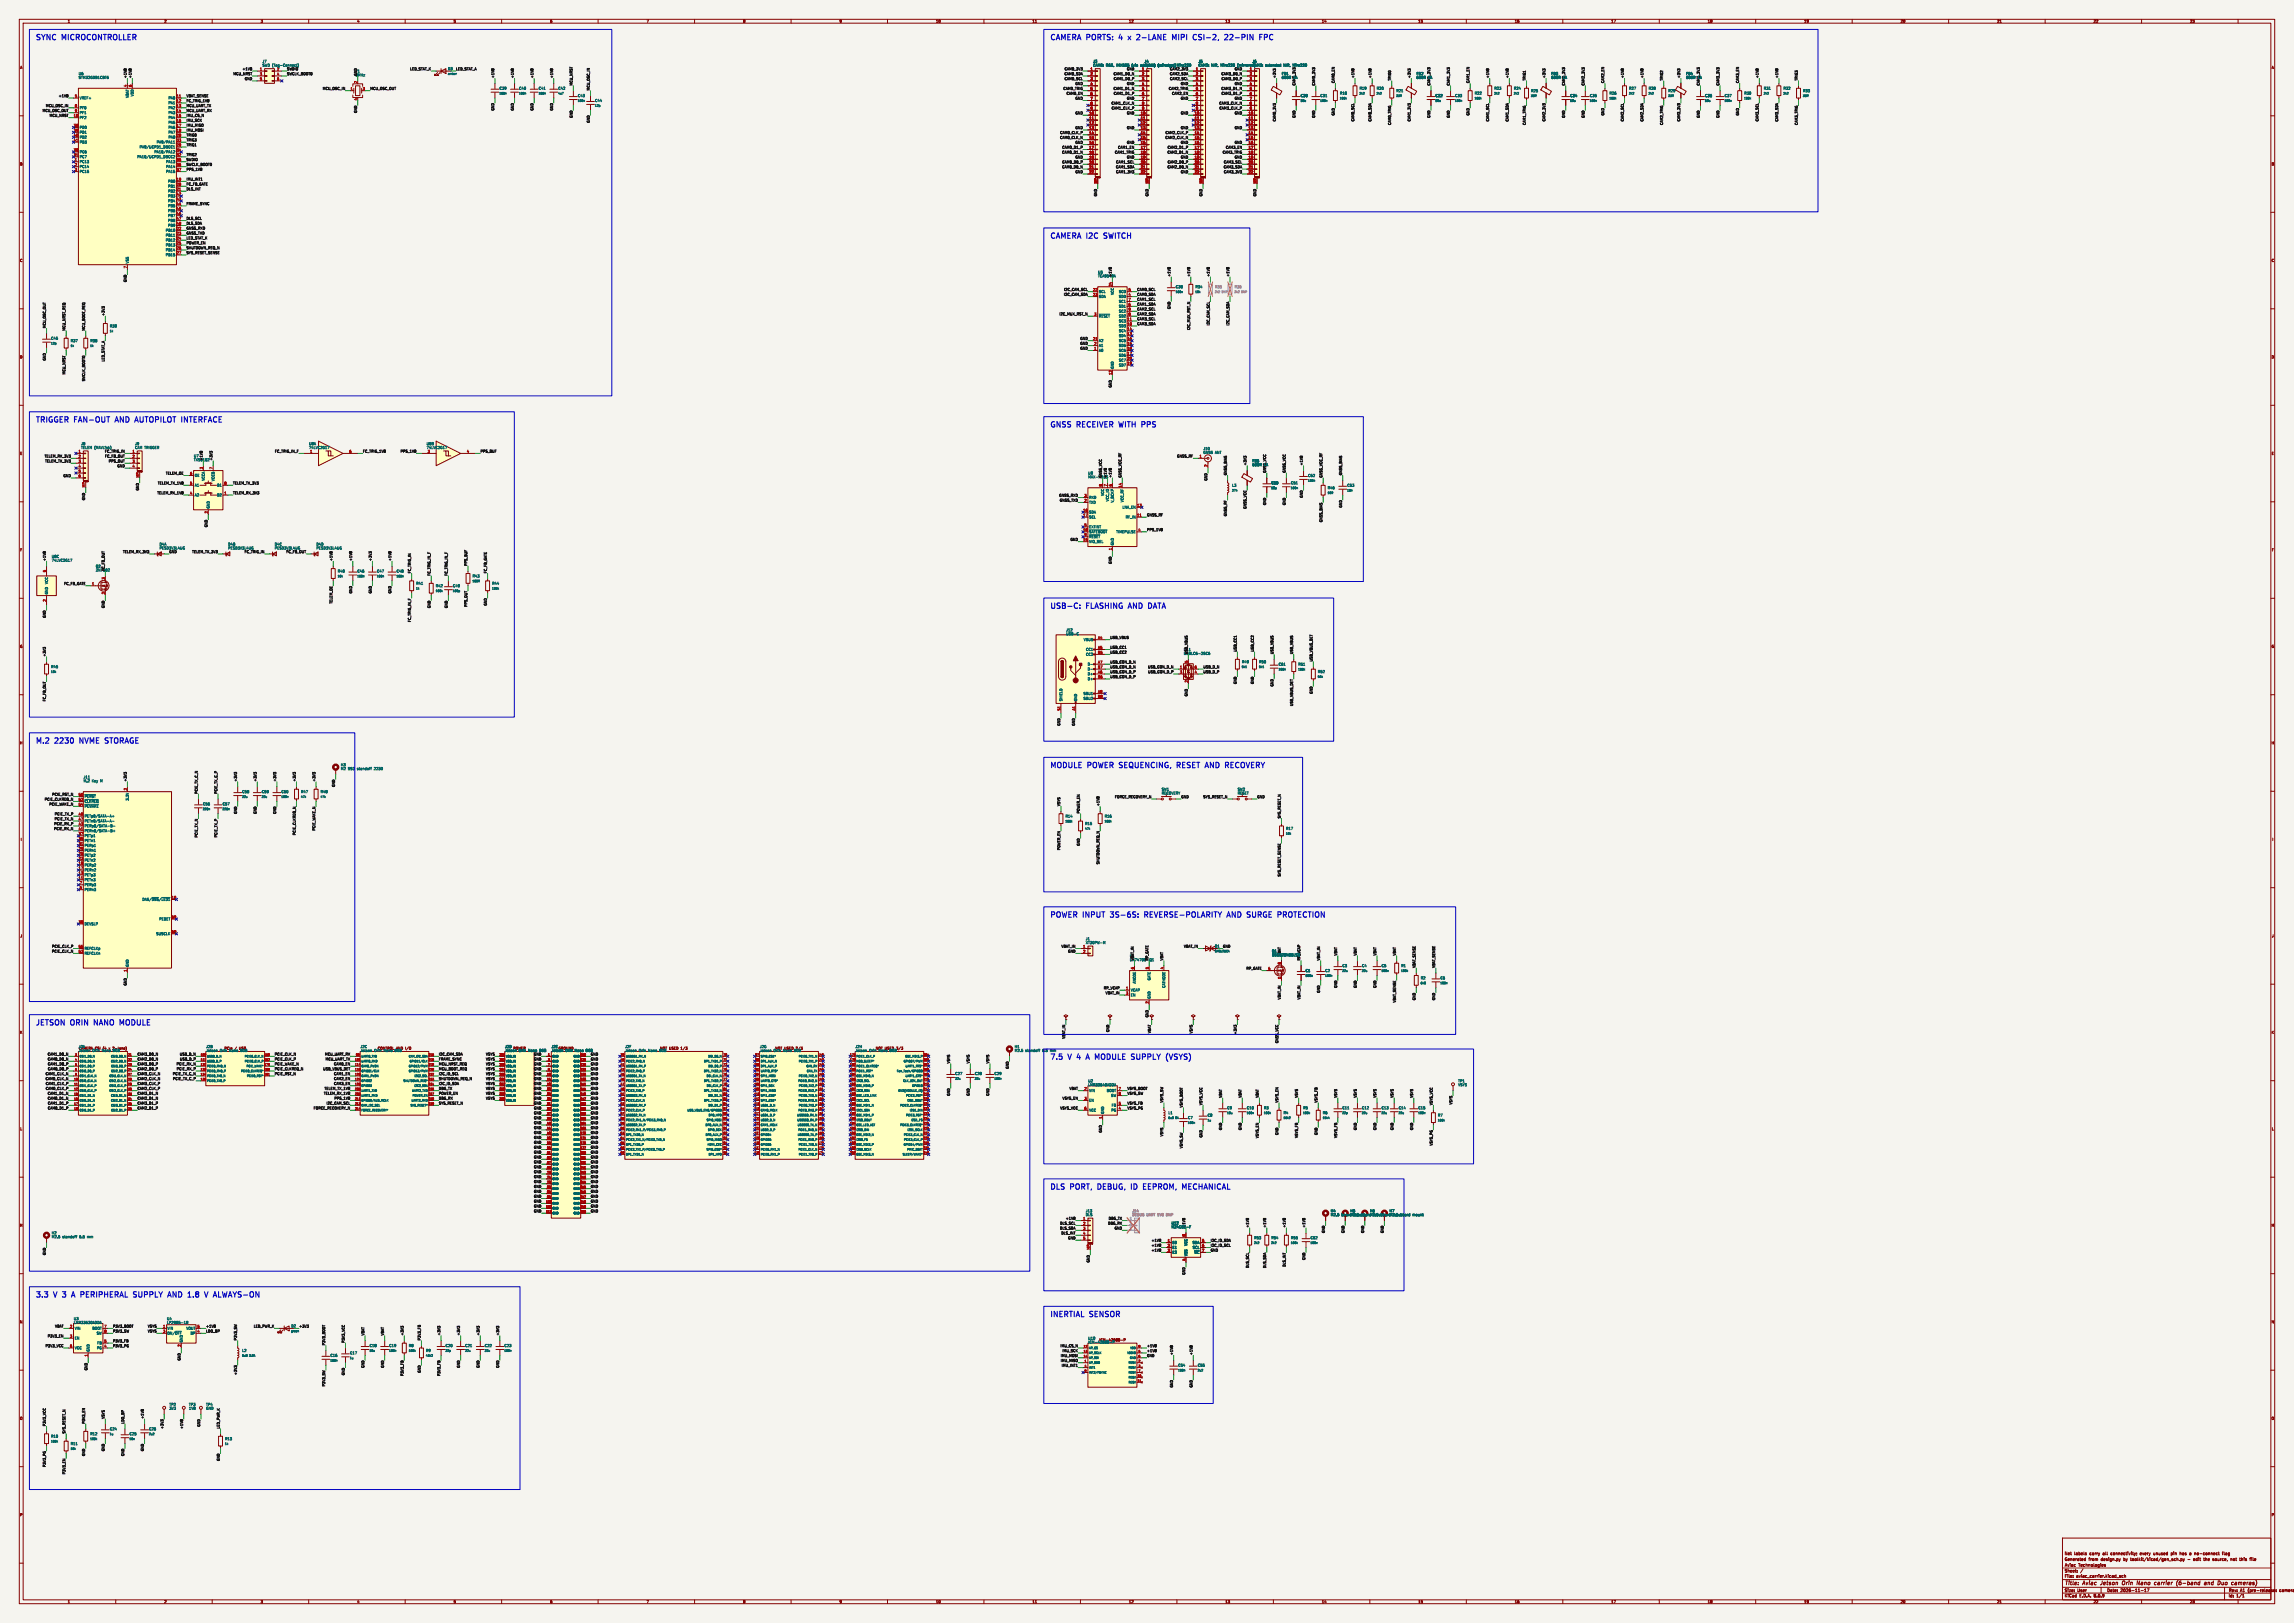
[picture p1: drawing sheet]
<svg xmlns="http://www.w3.org/2000/svg" width="1189mm" height="841mm" viewBox="0 0 1189 841" stroke-linecap="round" stroke-linejoin="round" font-family="sans-serif">
<defs><g id="words">
<g font-size="3.9" fill="#0000c2">
<text x="18" y="21">SYNC</text>
<text x="32" y="21">MICROCONTROLLER</text>
<text x="544" y="21">CAMERA PORTS:</text>
<text x="581" y="21">4</text>
<text x="587" y="21">x</text>
<text x="593" y="21">2-LANE</text>
<text x="612" y="21">MIPI</text>
<text x="624" y="21">CSI-2,</text>
<text x="642" y="21">22-PIN</text>
<text x="544" y="124">CAMERA I2C</text>
<text x="573" y="124">SWITCH</text>
<text x="18" y="219">TRIGGER FAN-OUT</text>
<text x="61" y="219">AND</text>
<text x="73" y="219">AUTOPILOT INTERFACE</text>
<text x="544" y="222">GNSS</text>
<text x="558" y="222">RECEIVER</text>
<text x="581" y="222">WITH</text>
<text x="594" y="222">PPS</text>
<text x="544" y="316">USB-C:</text>
<text x="563" y="316">FLASHING</text>
<text x="586" y="316">AND</text>
<text x="598" y="316">DATA</text>
<text x="18" y="385">M.2</text>
<text x="29" y="385">2230</text>
<text x="43" y="385">NVME</text>
<text x="57" y="385">STORAGE</text>
<text x="544" y="398">MODULE</text>
<text x="564" y="398">POWER</text>
<text x="581" y="398">SEQUENCING,</text>
<text x="612" y="398">RESET</text>
<text x="628" y="398">AND</text>
<text x="640" y="398">RECOVERY</text>
<text x="544" y="476">POWER</text>
<text x="562" y="476">INPUT</text>
<text x="577" y="476">3S-6S:</text>
<text x="596" y="476">REVERSE-POLARITY</text>
<text x="640" y="476">AND</text>
<text x="651" y="476">SURGE</text>
<text x="668" y="476">PROTECTION</text>
<text x="18" y="532">JETSON</text>
<text x="37" y="532">ORIN</text>
<text x="50" y="532">NANO</text>
<text x="65" y="532">MODULE</text>
<text x="544" y="549">7.5</text>
<text x="554" y="549">V</text>
<text x="560" y="549">4</text>
<text x="566" y="549">A</text>
<text x="571" y="549">MODULE</text>
<text x="591" y="549">SUPPLY</text>
<text x="610" y="549">(VSYS)</text>
<text x="544" y="617">DLS</text>
<text x="555" y="617">PORT,</text>
<text x="570" y="617">DEBUG,</text>
<text x="589" y="617">ID</text>
<text x="596" y="617">EEPROM,</text>
<text x="617" y="617">MECHANICAL</text>
<text x="18" y="673">3.3</text>
<text x="28" y="673">V</text>
<text x="34" y="673">3</text>
<text x="40" y="673">A</text>
<text x="45" y="673">PERIPHERAL</text>
<text x="74" y="673">SUPPLY</text>
<text x="93" y="673">AND</text>
<text x="104" y="673">1.8</text>
<text x="114" y="673">V</text>
<text x="120" y="673">ALWAYS-ON</text>
<text x="544" y="683">INERTIAL</text>
<text x="565" y="683">SENSOR</text>
</g>
<g font-size="2.8" fill="#840000">
<text x="1070" y="822">Title:</text>
<text x="1080" y="822">Aviac</text>
<text x="1090" y="822">Jetson</text>
<text x="1102" y="822">Orin</text>
<text x="1110" y="822">Nano</text>
<text x="1120" y="822">carrier</text>
<text x="1132" y="822">(6-band</text>
<text x="1147" y="822">and</text>
<text x="1155" y="822">Duo</text>
<text x="1163" y="822">cameras)</text>
</g>
<g font-size="2.1" fill="#840000">
<text x="1070" y="809">Generated</text>
<text x="1070" y="806">Net</text>
<text x="1075" y="806">labels</text>
<text x="1083" y="809">from</text>
<text x="1083" y="806">carry</text>
<text x="1089" y="809">design.py</text>
<text x="1090" y="806">all</text>
<text x="1094" y="806">connectivity;</text>
<text x="1101" y="809">by</text>
<text x="1105" y="809">toolkit/kicad/gen_sch.py</text>
<text x="1110" y="806">every</text>
<text x="1117" y="806">unused</text>
<text x="1126" y="806">pin</text>
<text x="1131" y="806">has</text>
<text x="1134" y="809">-</text>
<text x="1136" y="806">a</text>
<text x="1137" y="809">edit</text>
<text x="1139" y="806">no-connect</text>
<text x="1143" y="809">the</text>
<text x="1148" y="809">source,</text>
<text x="1153" y="806">flag</text>
<text x="1157" y="809">not</text>
<text x="1162" y="809">this</text>
<text x="1168" y="809">file</text>
<text x="1070" y="815">Sheet:</text>
<text x="1070" y="812">Aviac</text>
<text x="1078" y="812">Technologies</text>
<text x="1070" y="818">File:</text>
<text x="1076" y="818">aviac_carrier.kicad_sch</text>
<text x="1070" y="828">KiCad</text>
<text x="1070" y="825">Size:</text>
<text x="1077" y="825">User</text>
<text x="1078" y="828">E.D.A.</text>
<text x="1085" y="828">8.0.9</text>
<text x="1092" y="825">Date:</text>
<text x="1099" y="825">2026-11-17</text>
<text x="1155" y="825">Rev:</text>
<text x="1155" y="828">Id:</text>
<text x="1159" y="828">1/1</text>
<text x="1161" y="825">A1</text>
<text x="1166" y="825">(pre-release:</text>
<text x="1183" y="825">camera</text>
</g>
<g font-size="1.8" fill="#840000">
<text x="35" y="12">1</text>
<text x="85" y="12">2</text>
<text x="135" y="12">3</text>
<text x="185" y="12">4</text>
<text x="235" y="12">5</text>
<text x="285" y="12">6</text>
<text x="335" y="12">7</text>
<text x="385" y="12">8</text>
<text x="435" y="12">9</text>
<text x="485" y="12">10</text>
<text x="535" y="12">11</text>
<text x="585" y="12">12</text>
<text x="635" y="12">13</text>
<text x="685" y="12">14</text>
<text x="735" y="12">15</text>
<text x="785" y="12">16</text>
<text x="835" y="12">17</text>
<text x="885" y="12">18</text>
<text x="935" y="12">19</text>
<text x="985" y="12">20</text>
<text x="1035" y="12">21</text>
<text x="1085" y="12">22</text>
<text x="1135" y="12">23</text>
<text x="10" y="36">A</text>
<text x="1177" y="36">A</text>
<text x="10" y="86">B</text>
<text x="1177" y="86">B</text>
<text x="10" y="136">C</text>
<text x="1177" y="136">C</text>
<text x="10" y="186">D</text>
<text x="1177" y="186">D</text>
<text x="10" y="236">E</text>
<text x="1177" y="236">E</text>
<text x="10" y="286">F</text>
<text x="1177" y="286">F</text>
<text x="10" y="336">G</text>
<text x="1177" y="336">G</text>
<text x="10" y="386">H</text>
<text x="1177" y="386">H</text>
<text x="11" y="436">I</text>
<text x="1178" y="436">I</text>
<text x="10" y="486">J</text>
<text x="1177" y="486">J</text>
<text x="10" y="536">K</text>
<text x="1177" y="536">K</text>
<text x="59" y="544">2-lane)</text>
<text x="124" y="544">USB</text>
<text x="196" y="544">CONTROL AND I/O</text>
<text x="342" y="544">NOT USED 1/3</text>
<text x="402" y="544">NOT USED 2/3</text>
<text x="454" y="544">NOT USED 3/3</text>
<text x="10" y="586">L</text>
<text x="1177" y="586">L</text>
<text x="10" y="636">M</text>
<text x="1177" y="636">M</text>
<text x="10" y="686">N</text>
<text x="1177" y="686">N</text>
<text x="10" y="736">O</text>
<text x="1177" y="736">O</text>
<text x="10" y="786">P</text>
<text x="1177" y="786">P</text>
<text x="35" y="831">1</text>
<text x="85" y="831">2</text>
<text x="135" y="831">3</text>
<text x="185" y="831">4</text>
<text x="235" y="831">5</text>
<text x="285" y="831">6</text>
<text x="335" y="831">7</text>
<text x="385" y="831">8</text>
<text x="435" y="831">9</text>
<text x="485" y="831">10</text>
<text x="535" y="831">11</text>
<text x="585" y="831">12</text>
<text x="635" y="831">13</text>
<text x="685" y="831">14</text>
<text x="735" y="831">15</text>
<text x="785" y="831">16</text>
<text x="835" y="831">17</text>
<text x="885" y="831">18</text>
<text x="935" y="831">19</text>
<text x="985" y="831">20</text>
<text x="1035" y="831">21</text>
<text x="1085" y="831">22</text>
<text x="1135" y="831">23</text>
</g>
<g font-size="1.8" fill="#006464">
<text x="136" y="33">J7</text>
<text x="136" y="35">SWD (Tag-Connect)</text>
<text x="566" y="33">J3</text>
<text x="566" y="35">CAM0:</text>
<text x="573" y="35">RGB,</text>
<text x="579" y="35">IMX565</text>
<text x="587" y="35">(via</text>
<text x="592" y="35">adapter)</text>
<text x="593" y="33">J4</text>
<text x="593" y="35">CAM1:</text>
<text x="600" y="35">red</text>
<text x="601" y="35">(mirrored)</text>
<text x="604" y="35">edge,</text>
<text x="610" y="35">Mira220</text>
<text x="621" y="33">J5</text>
<text x="621" y="35">CAM2:</text>
<text x="628" y="35">NIR,</text>
<text x="633" y="35">Mira220</text>
<text x="642" y="35">(mirrored)CAM3:</text>
<text x="649" y="33">J6</text>
<text x="656" y="35">extended</text>
<text x="665" y="35">NIR,</text>
<text x="670" y="35">Mira220</text>
<text x="41" y="39">U6</text>
<text x="41" y="41">STM32G0B1CBT6</text>
<text x="143" y="37">2</text>
<text x="184" y="40">8MHz</text>
<text x="232" y="37">D3</text>
<text x="606" y="36">CAM2_3V3</text>
<text x="640" y="36">GND</text>
<text x="664" y="39">FB1</text>
<text x="664" y="41">600R</text>
<text x="670" y="41">1A</text>
<text x="734" y="39">FB2</text>
<text x="734" y="41">600R</text>
<text x="740" y="41">1A</text>
<text x="804" y="39">FB3</text>
<text x="804" y="41">600R</text>
<text x="810" y="41">1A</text>
<text x="874" y="39">FB4</text>
<text x="874" y="41">600R</text>
<text x="880" y="41">1A</text>
<text x="259" y="47">C39</text>
<text x="269" y="47">C40</text>
<text x="279" y="47">C41</text>
<text x="289" y="47">C42</text>
<text x="705" y="47">R19</text>
<text x="713" y="47">R20</text>
<text x="724" y="48">R21</text>
<text x="774" y="47">R23</text>
<text x="785" y="47">R24</text>
<text x="793" y="48">R25</text>
<text x="844" y="47">R27</text>
<text x="854" y="47">R28</text>
<text x="865" y="48">R29</text>
<text x="914" y="47">R31</text>
<text x="924" y="47">R32</text>
<text x="934" y="48">R33</text>
<text x="41" y="52">VREF+</text>
<text x="67" y="51" transform="rotate(-90 67 51)">VBAT</text>
<text x="69" y="50" transform="rotate(-90 69 50)">VDD</text>
<text x="87" y="52">PA0</text>
<text x="299" y="50">C43</text>
<text x="308" y="53">C44</text>
<text x="674" y="50">C30</text>
<text x="684" y="50">C31</text>
<text x="694" y="49">R18</text>
<text x="744" y="50">C32</text>
<text x="754" y="50">C33</text>
<text x="764" y="49">R22</text>
<text x="814" y="50">C34</text>
<text x="824" y="50">C35</text>
<text x="834" y="49">R26</text>
<text x="884" y="50">C36</text>
<text x="894" y="50">C37</text>
<text x="904" y="49">R30</text>
<text x="41" y="57">PF0</text>
<text x="41" y="59">PF1</text>
<text x="87" y="54">PA1</text>
<text x="87" y="57">PA2</text>
<text x="87" y="59">PA3</text>
<text x="41" y="62">PF2</text>
<text x="87" y="62">PA4</text>
<text x="87" y="64">PA5</text>
<text x="41" y="67">PD0</text>
<text x="41" y="69">PD1</text>
<text x="41" y="72">PD2</text>
<text x="87" y="67">PA6</text>
<text x="87" y="69">PA7</text>
<text x="87" y="72">PA8</text>
<text x="41" y="75">PD3</text>
<text x="72" y="77">PA9/UCPD1_DBCC1</text>
<text x="81" y="75">PA9/PA11</text>
<text x="41" y="80">PC6</text>
<text x="41" y="82">PC7</text>
<text x="71" y="82">PA10/UCPD1_DBCC2</text>
<text x="80" y="80">PA10/PA12</text>
<text x="41" y="85">PC13</text>
<text x="41" y="87">PC14</text>
<text x="41" y="90">PC15</text>
<text x="86" y="85">PA13</text>
<text x="86" y="87">PA14</text>
<text x="86" y="90">PA15</text>
<text x="87" y="95">PB0</text>
<text x="87" y="97">PB1</text>
<text x="87" y="100">PB2</text>
<text x="87" y="102">PB3</text>
<text x="87" y="105">PB4</text>
<text x="87" y="108">PB5</text>
<text x="87" y="110">PB6</text>
<text x="87" y="113">PB7</text>
<text x="87" y="115">PB8</text>
<text x="87" y="118">PB9</text>
<text x="86" y="120">PB10</text>
<text x="86" y="123">PB11</text>
<text x="86" y="125">PB12</text>
<text x="86" y="128">PB13</text>
<text x="86" y="130">PB14</text>
<text x="67" y="137" transform="rotate(-90 67 137)">VSS</text>
<text x="86" y="133">PB15</text>
<text x="569" y="142">U5</text>
<text x="569" y="144">TCA9548A</text>
<text x="609" y="150">C38</text>
<text x="619" y="150">R34</text>
<text x="569" y="152">SCL</text>
<text x="569" y="155">SDA</text>
<text x="577" y="153" transform="rotate(-90 577 153)">VCC</text>
<text x="580" y="155">SD0</text>
<text x="580" y="152">SC0</text>
<text x="580" y="160">SD1</text>
<text x="580" y="157">SC1</text>
<text x="569" y="165">~{RESET}</text>
<text x="580" y="167">SC3</text>
<text x="580" y="165">SD2</text>
<text x="580" y="162">SC2</text>
<text x="57" y="170">R39</text>
<text x="580" y="170">SD3</text>
<text x="580" y="172">SC4</text>
<text x="26" y="176">C45</text>
<text x="36" y="177">R37</text>
<text x="47" y="177">R38</text>
<text x="569" y="180">A1</text>
<text x="569" y="177">A2</text>
<text x="580" y="175">SD4</text>
<text x="580" y="180">SD5</text>
<text x="580" y="177">SC5</text>
<text x="569" y="182">A0</text>
<text x="580" y="185">SD6</text>
<text x="580" y="182">SC6</text>
<text x="577" y="191" transform="rotate(-90 577 191)">GND</text>
<text x="580" y="190">SD7</text>
<text x="580" y="188">SC7</text>
<text x="42" y="231">J8</text>
<text x="42" y="233">TELEM (MAVLink)</text>
<text x="70" y="231">J9</text>
<text x="70" y="233">CAM TRIGGER</text>
<text x="160" y="231">U8A</text>
<text x="160" y="233">74LVC2G17</text>
<text x="221" y="231">U8B</text>
<text x="221" y="233">74LVC2G17</text>
<text x="624" y="233">J10</text>
<text x="100" y="237">U7</text>
<text x="100" y="239">TXS0102</text>
<text x="624" y="235">GNSS ANT</text>
<text x="649" y="240">FB5</text>
<text x="649" y="242">600R</text>
<text x="655" y="242">1A</text>
<text x="101" y="247">OE</text>
<text x="106" y="249" transform="rotate(-90 106 249)">VCCA</text>
<text x="111" y="249" transform="rotate(-90 111 249)">VCCB</text>
<text x="564" y="246">U9</text>
<text x="659" y="251">C50</text>
<text x="669" y="251">C51</text>
<text x="678" y="247">C52</text>
<text x="101" y="257">A2</text>
<text x="101" y="252">A1</text>
<text x="112" y="257">B2</text>
<text x="112" y="252">B1</text>
<text x="572" y="257" transform="rotate(-90 572 257)">VCC</text>
<text x="638" y="252">L3</text>
<text x="688" y="254">R46</text>
<text x="698" y="252">C53</text>
<text x="109" y="264" transform="rotate(-90 109 264)">GND</text>
<text x="564" y="261">TXD</text>
<text x="564" y="259">RXD</text>
<text x="575" y="260" transform="rotate(-90 575 260)">VCC_IO</text>
<text x="577" y="261" transform="rotate(-90 577 261)">V_BCKP</text>
<text x="582" y="264">LNA_EN</text>
<text x="583" y="260" transform="rotate(-90 583 260)">VCC_RF</text>
<text x="564" y="266">SDA</text>
<text x="564" y="269">SCL</text>
<text x="583" y="269">RF_IN</text>
<text x="564" y="274">EXTINT</text>
<text x="564" y="282">VIO_SEL</text>
<text x="564" y="276">~{SAFEBOOT}</text>
<text x="564" y="279">~{RESET}</text>
<text x="578" y="276">TIMEPULSE</text>
<text x="83" y="283">D4A</text>
<text x="83" y="285">PESD3V3L4UG</text>
<text x="118" y="283">D4B</text>
<text x="118" y="285">PESD3V3L4UG</text>
<text x="142" y="283">D4C</text>
<text x="142" y="285">PESD3V3L4UG</text>
<text x="164" y="283">D4D</text>
<text x="164" y="285">PESD3V3L4UG</text>
<text x="577" y="283" transform="rotate(-90 577 283)">GND</text>
<text x="27" y="289">U8C</text>
<text x="27" y="291">74LVC2G17</text>
<text x="50" y="294">Q2</text>
<text x="175" y="297">R40</text>
<text x="185" y="297">C46</text>
<text x="195" y="297">C47</text>
<text x="205" y="297">C48</text>
<text x="245" y="299">R43</text>
<text x="25" y="303" transform="rotate(-90 25 303)">VCC</text>
<text x="216" y="303">R41</text>
<text x="226" y="304">R42</text>
<text x="235" y="304">C49</text>
<text x="255" y="303">R44</text>
<text x="25" y="308" transform="rotate(-90 25 308)">GND</text>
<text x="552" y="327">J12</text>
<text x="552" y="329">USB-C</text>
<text x="562" y="332">VBUS</text>
<text x="563" y="337">CC1</text>
<text x="563" y="340">CC2</text>
<text x="613" y="340">USBLC6-2SC6</text>
<text x="26" y="346">R45</text>
<text x="564" y="345">D-</text>
<text x="564" y="348">D-</text>
<text x="644" y="344">R49</text>
<text x="652" y="344">R50</text>
<text x="663" y="345">C61</text>
<text x="673" y="345">R51</text>
<text x="564" y="350">D+</text>
<text x="564" y="353">D+</text>
<text x="683" y="349">R52</text>
<text x="551" y="363" transform="rotate(-90 551 363)">SHIELD</text>
<text x="558" y="363" transform="rotate(-90 558 363)">GND</text>
<text x="561" y="360">SBU1</text>
<text x="561" y="363">SBU2</text>
<text x="177" y="399">M2</text>
<text x="177" y="397">H3</text>
<text x="180" y="399">SSD</text>
<text x="185" y="399">standoff</text>
<text x="194" y="399">2230</text>
<text x="43" y="406">M.2</text>
<text x="43" y="404">J11</text>
<text x="48" y="406">Key</text>
<text x="52" y="406">M</text>
<text x="44" y="414">~{PERST}</text>
<text x="125" y="411">C58</text>
<text x="136" y="411">C59</text>
<text x="146" y="411">C60</text>
<text x="156" y="411">R47</text>
<text x="166" y="411">R48</text>
<text x="602" y="412">RECOVERY</text>
<text x="602" y="410">SW1</text>
<text x="641" y="412">RESET</text>
<text x="641" y="410">SW2</text>
<text x="44" y="416">~{CLKREQ}</text>
<text x="44" y="419">~{PEWAKE}</text>
<text x="67" y="415" transform="rotate(-90 67 415)">3.3V</text>
<text x="105" y="418">C56</text>
<text x="115" y="418">C57</text>
<text x="44" y="424">PETp0/SATA-A+</text>
<text x="552" y="424">R14</text>
<text x="572" y="424">R16</text>
<text x="44" y="431">PERn0/SATA-B+</text>
<text x="44" y="429">PERp0/SATA-B-</text>
<text x="44" y="426">PETn0/SATA-A-</text>
<text x="562" y="428">R15</text>
<text x="666" y="430">R17</text>
<text x="44" y="436">PETn1</text>
<text x="44" y="434">PETp1</text>
<text x="44" y="442">PERn1</text>
<text x="44" y="439">PERp1</text>
<text x="44" y="449">PERp2</text>
<text x="44" y="447">PETn2</text>
<text x="44" y="444">PETp2</text>
<text x="44" y="454">PETp3</text>
<text x="44" y="452">PERn2</text>
<text x="44" y="457">PETn3</text>
<text x="44" y="462">PERn3</text>
<text x="44" y="459">PERp3</text>
<text x="74" y="467">DAS/~{DSS}/~{LED1}</text>
<text x="44" y="480">DEVSLP</text>
<text x="82" y="477">PEDET</text>
<text x="81" y="485">SUSCLK</text>
<text x="563" y="487">J1</text>
<text x="563" y="489">XT30PW-M</text>
<text x="630" y="491">D1</text>
<text x="44" y="495">REFCLKn</text>
<text x="44" y="492">REFCLKp</text>
<text x="659" y="494">Q1</text>
<text x="659" y="496">BSC028N06LS3</text>
<text x="664" y="495" transform="rotate(-90 664 495)">VBAT</text>
<text x="674" y="498" transform="rotate(-90 674 498)">RP_VCAP</text>
<text x="67" y="501" transform="rotate(-90 67 501)">GND</text>
<text x="585" y="498">LM74700-Q1</text>
<text x="677" y="504">C1</text>
<text x="687" y="504">C2</text>
<text x="696" y="501">C3</text>
<text x="706" y="501">C4</text>
<text x="716" y="501">C5</text>
<text x="726" y="501">R1</text>
<text x="589" y="510" transform="rotate(-90 589 510)">ANODE</text>
<text x="596" y="508" transform="rotate(-90 596 508)">GATE</text>
<text x="736" y="508">R2</text>
<text x="746" y="508">C6</text>
<text x="586" y="514">VCAP</text>
<text x="604" y="512" transform="rotate(-90 604 512)">CATHODE</text>
<text x="586" y="516">EN</text>
<text x="596" y="518" transform="rotate(-90 596 518)">GND</text>
<text x="41" y="543">J2A</text>
<text x="41" y="545">Jetson</text>
<text x="41" y="544">CAMERA CSI</text>
<text x="48" y="545">Orin</text>
<text x="53" y="545">Nano</text>
<text x="53" y="544">(4</text>
<text x="57" y="544">x</text>
<text x="59" y="545">8GB</text>
<text x="107" y="543">J2B</text>
<text x="107" y="545">Jetson</text>
<text x="114" y="545">Orin</text>
<text x="116" y="544">PCIe</text>
<text x="119" y="545">Nano</text>
<text x="122" y="544">/</text>
<text x="125" y="545">8GB</text>
<text x="187" y="543">J2C</text>
<text x="187" y="545">Jetson</text>
<text x="194" y="545">Orin</text>
<text x="199" y="545">Nano</text>
<text x="205" y="545">8GB</text>
<text x="262" y="543">J2D</text>
<text x="262" y="545">Jetson</text>
<text x="266" y="544">POWER</text>
<text x="269" y="545">Orin</text>
<text x="274" y="545">Nano</text>
<text x="280" y="545">8GB</text>
<text x="286" y="543">J2E</text>
<text x="286" y="545">Jetson</text>
<text x="289" y="544">GROUND</text>
<text x="293" y="545">Orin</text>
<text x="298" y="545">Nano</text>
<text x="304" y="545">8GB</text>
<text x="324" y="543">J2F</text>
<text x="324" y="545">Jetson</text>
<text x="331" y="545">Orin</text>
<text x="336" y="545">Nano</text>
<text x="342" y="545">8GB</text>
<text x="394" y="543">J2G</text>
<text x="394" y="545">Jetson</text>
<text x="401" y="545">Orin</text>
<text x="406" y="545">Nano</text>
<text x="412" y="545">8GB</text>
<text x="443" y="545">Jetson</text>
<text x="443" y="543">J2H</text>
<text x="451" y="545">Orin</text>
<text x="456" y="545">Nano</text>
<text x="462" y="545">8GB</text>
<text x="526" y="543">H1</text>
<text x="526" y="545">M2.5</text>
<text x="531" y="545">standoff</text>
<text x="540" y="545">6.5</text>
<text x="545" y="545">mm</text>
<text x="495" y="557">C27</text>
<text x="505" y="557">C28</text>
<text x="515" y="557">C29</text>
<text x="564" y="561">U2</text>
<text x="564" y="563">LMR33640ADDA</text>
<text x="756" y="561">TP1</text>
<text x="756" y="563">VSYS</text>
<text x="564" y="566">VIN</text>
<text x="574" y="566">BOOT</text>
<text x="576" y="569">SW</text>
<text x="564" y="571">EN</text>
<text x="576" y="574">FB</text>
<text x="636" y="575">C9</text>
<text x="646" y="575">C10</text>
<text x="655" y="575">R3</text>
<text x="675" y="575">R5</text>
<text x="696" y="575">C11</text>
<text x="706" y="575">C12</text>
<text x="716" y="575">C13</text>
<text x="725" y="575">C14</text>
<text x="735" y="575">C15</text>
<text x="564" y="576">VCC</text>
<text x="572" y="577" transform="rotate(-90 572 577)">GND</text>
<text x="576" y="576">PG</text>
<text x="605" y="578">L1</text>
<text x="616" y="580">C7</text>
<text x="626" y="579">C8</text>
<text x="665" y="578">R4</text>
<text x="685" y="578">R6</text>
<text x="745" y="579">R7</text>
<text x="563" y="628">J13</text>
<text x="690" y="628">H4</text>
<text x="700" y="628">H5</text>
<text x="710" y="628">H6</text>
<text x="720" y="628">H7</text>
<text x="563" y="630">DLS</text>
<text x="607" y="635">U12</text>
<text x="690" y="630">M2.5</text>
<text x="695" y="630">boardM2.5</text>
<text x="702" y="630">mount</text>
<text x="705" y="630">boardM2.5</text>
<text x="712" y="630">mount</text>
<text x="716" y="630">boardM2.5</text>
<text x="722" y="630">mount</text>
<text x="726" y="630">board</text>
<text x="732" y="630">mount</text>
<text x="27" y="640">H2</text>
<text x="27" y="642">M2.5</text>
<text x="32" y="642">standoff</text>
<text x="41" y="642">6.5</text>
<text x="45" y="642">mm</text>
<text x="607" y="637">M24C02-F</text>
<text x="614" y="636" transform="rotate(-90 614 636)">+1V8</text>
<text x="608" y="645">E0</text>
<text x="608" y="647">E1</text>
<text x="616" y="646" transform="rotate(-90 616 646)">VCC</text>
<text x="618" y="645">SDA</text>
<text x="618" y="647">SCL</text>
<text x="650" y="642">R53</text>
<text x="659" y="642">R54</text>
<text x="669" y="642">R55</text>
<text x="679" y="642">C62</text>
<text x="608" y="650">E2</text>
<text x="616" y="651" transform="rotate(-90 616 651)">VSS</text>
<text x="619" y="650">~{WC}</text>
<text x="38" y="684">U3</text>
<text x="38" y="686">LMR33630ADDA</text>
<text x="39" y="689">VIN</text>
<text x="48" y="689">BOOT</text>
<text x="86" y="686">LP2985-18</text>
<text x="86" y="684">U4</text>
<text x="87" y="689">VIN</text>
<text x="96" y="689">VOUT</text>
<text x="151" y="688">D2</text>
<text x="39" y="694">EN</text>
<text x="50" y="692">SW</text>
<text x="87" y="692">ON/~{OFF}</text>
<text x="95" y="696" transform="rotate(-90 95 696)">GND</text>
<text x="99" y="692">BP</text>
<text x="564" y="694">U10</text>
<text x="570" y="695">ICM-42688-P</text>
<text x="39" y="699">VCC</text>
<text x="47" y="701" transform="rotate(-90 47 701)">GND</text>
<text x="50" y="699">PG</text>
<text x="50" y="697">FB</text>
<text x="125" y="701">L2</text>
<text x="181" y="702">C17</text>
<text x="191" y="698">C18</text>
<text x="202" y="698">C19</text>
<text x="212" y="698">R8</text>
<text x="221" y="701">R9</text>
<text x="231" y="698">C20</text>
<text x="241" y="698">C21</text>
<text x="251" y="698">C22</text>
<text x="261" y="698">C23</text>
<text x="564" y="696">ICM-42688-P</text>
<text x="171" y="703">C16</text>
<text x="611" y="708">C54</text>
<text x="621" y="708">C55</text>
<text x="88" y="729">TP2</text>
<text x="88" y="731">3V3</text>
<text x="98" y="729">TP3</text>
<text x="98" y="731">1V8</text>
<text x="107" y="729">TP4</text>
<text x="107" y="731">GND</text>
<text x="47" y="744">R12</text>
<text x="57" y="741">C24</text>
<text x="67" y="744">C25</text>
<text x="77" y="741">C26</text>
<text x="26" y="745">R10</text>
<text x="36" y="749">R11</text>
<text x="117" y="746">R13</text>
</g>
<g font-size="1.8" fill="#0f0f0f">
<text x="66" y="41" transform="rotate(-90 66 41)">+1V8</text>
<text x="68" y="41" transform="rotate(-90 68 41)">+1V8</text>
<text x="121" y="39">MCU_NRST</text>
<text x="126" y="36">+1V8</text>
<text x="127" y="42">GND</text>
<text x="149" y="36">SWDIO</text>
<text x="149" y="39">SWCLK_BOOT0</text>
<text x="184" y="38">Y1</text>
<text x="185" y="39" transform="rotate(-90 185 39)">GND</text>
<text x="212" y="36">LED_STAT_K</text>
<text x="236" y="36">LED_STAT_A</text>
<text x="256" y="41" transform="rotate(-90 256 41)">+1V8</text>
<text x="266" y="41" transform="rotate(-90 266 41)">+1V8</text>
<text x="277" y="41" transform="rotate(-90 277 41)">+1V8</text>
<text x="287" y="41" transform="rotate(-90 287 41)">+1V8</text>
<text x="552" y="39">CAM0_SDA</text>
<text x="552" y="42">CAM0_SCL</text>
<text x="552" y="36">CAM0_3V3</text>
<text x="577" y="39">CAM1_D0_N</text>
<text x="577" y="42">CAM1_D0_P</text>
<text x="584" y="36">GND</text>
<text x="606" y="39">CAM2_SDA</text>
<text x="606" y="42">CAM2_SCL</text>
<text x="633" y="39">CAM3_D0_N</text>
<text x="633" y="42">CAM3_D0_P</text>
<text x="661" y="41" transform="rotate(-90 661 41)">+3V3</text>
<text x="702" y="41" transform="rotate(-90 702 41)">+1V8</text>
<text x="711" y="41" transform="rotate(-90 711 41)">+1V8</text>
<text x="721" y="42" transform="rotate(-90 721 42)">TRIG0</text>
<text x="731" y="41" transform="rotate(-90 731 41)">+3V3</text>
<text x="772" y="41" transform="rotate(-90 772 41)">+1V8</text>
<text x="782" y="41" transform="rotate(-90 782 41)">+1V8</text>
<text x="791" y="42" transform="rotate(-90 791 42)">TRIG1</text>
<text x="801" y="41" transform="rotate(-90 801 41)">+3V3</text>
<text x="842" y="41" transform="rotate(-90 842 41)">+1V8</text>
<text x="852" y="41" transform="rotate(-90 852 41)">+1V8</text>
<text x="862" y="42" transform="rotate(-90 862 42)">TRIG2</text>
<text x="871" y="41" transform="rotate(-90 871 41)">+3V3</text>
<text x="912" y="41" transform="rotate(-90 912 41)">+1V8</text>
<text x="922" y="41" transform="rotate(-90 922 41)">+1V8</text>
<text x="932" y="42" transform="rotate(-90 932 42)">TRIG3</text>
<text x="167" y="47">MCU_OSC_IN</text>
<text x="192" y="47">MCU_OSC_OUT</text>
<text x="297" y="44" transform="rotate(-90 297 44)">MCU_NRST</text>
<text x="306" y="47" transform="rotate(-90 306 47)">MCU_OSC_IN</text>
<text x="551" y="47">CAM0_TRIG</text>
<text x="557" y="44">GND</text>
<text x="577" y="47">CAM1_D1_N</text>
<text x="584" y="44">GND</text>
<text x="606" y="47">CAM2_TRIG</text>
<text x="612" y="44">GND</text>
<text x="633" y="47">CAM3_D1_N</text>
<text x="640" y="44">GND</text>
<text x="671" y="44" transform="rotate(-90 671 44)">CAM0_3V3</text>
<text x="682" y="44" transform="rotate(-90 682 44)">CAM0_3V3</text>
<text x="692" y="43" transform="rotate(-90 692 43)">CAM0_EN</text>
<text x="741" y="44" transform="rotate(-90 741 44)">CAM1_3V3</text>
<text x="751" y="44" transform="rotate(-90 751 44)">CAM1_3V3</text>
<text x="762" y="43" transform="rotate(-90 762 43)">CAM1_EN</text>
<text x="811" y="44" transform="rotate(-90 811 44)">CAM2_3V3</text>
<text x="821" y="44" transform="rotate(-90 821 44)">CAM2_3V3</text>
<text x="832" y="43" transform="rotate(-90 832 43)">CAM2_EN</text>
<text x="881" y="44" transform="rotate(-90 881 44)">CAM3_3V3</text>
<text x="891" y="44" transform="rotate(-90 891 44)">CAM3_3V3</text>
<text x="901" y="43" transform="rotate(-90 901 43)">CAM3_EN</text>
<text x="30" y="50">+1V8</text>
<text x="97" y="50">VBAT_SENSE</text>
<text x="97" y="53">FC_TRIG_1V8</text>
<text x="553" y="49">CAM0_EN</text>
<text x="557" y="52">GND</text>
<text x="577" y="49">CAM1_D1_P</text>
<text x="584" y="52">GND</text>
<text x="607" y="49">CAM2_EN</text>
<text x="612" y="52">GND</text>
<text x="633" y="49">CAM3_D1_P</text>
<text x="640" y="52">GND</text>
<text x="22" y="58">MCU_OSC_OUT</text>
<text x="24" y="56">MCU_OSC_IN</text>
<text x="97" y="56">MCU_UART_TX</text>
<text x="97" y="58">MCU_UART_RX</text>
<text x="185" y="59" transform="rotate(-90 185 59)">GND</text>
<text x="256" y="57" transform="rotate(-90 256 57)">GND</text>
<text x="266" y="57" transform="rotate(-90 266 57)">GND</text>
<text x="277" y="57" transform="rotate(-90 277 57)">GND</text>
<text x="287" y="57" transform="rotate(-90 287 57)">GND</text>
<text x="557" y="59">GND</text>
<text x="576" y="54">CAM1_CLK_N</text>
<text x="576" y="57">CAM1_CLK_P</text>
<text x="584" y="59">GND</text>
<text x="612" y="59">GND</text>
<text x="632" y="54">CAM3_CLK_N</text>
<text x="632" y="57">CAM3_CLK_P</text>
<text x="640" y="59">GND</text>
<text x="692" y="60" transform="rotate(-90 692 60)">GND</text>
<text x="762" y="60" transform="rotate(-90 762 60)">GND</text>
<text x="832" y="60" transform="rotate(-90 832 60)">GND</text>
<text x="901" y="60" transform="rotate(-90 901 60)">GND</text>
<text x="26" y="61">MCU_NRST</text>
<text x="97" y="61">IMU_CS_N</text>
<text x="97" y="63">IMU_SCK</text>
<text x="97" y="66">IMU_MISO</text>
<text x="297" y="61" transform="rotate(-90 297 61)">GND</text>
<text x="306" y="64" transform="rotate(-90 306 64)">GND</text>
<text x="661" y="63" transform="rotate(-90 661 63)">CAM0_3V3</text>
<text x="671" y="61" transform="rotate(-90 671 61)">GND</text>
<text x="682" y="61" transform="rotate(-90 682 61)">GND</text>
<text x="702" y="63" transform="rotate(-90 702 63)">CAM0_SCL</text>
<text x="711" y="63" transform="rotate(-90 711 63)">CAM0_SDA</text>
<text x="721" y="65" transform="rotate(-90 721 65)">CAM0_TRIG</text>
<text x="731" y="63" transform="rotate(-90 731 63)">CAM1_3V3</text>
<text x="741" y="61" transform="rotate(-90 741 61)">GND</text>
<text x="751" y="61" transform="rotate(-90 751 61)">GND</text>
<text x="772" y="63" transform="rotate(-90 772 63)">CAM1_SCL</text>
<text x="782" y="63" transform="rotate(-90 782 63)">CAM1_SDA</text>
<text x="791" y="65" transform="rotate(-90 791 65)">CAM1_TRIG</text>
<text x="801" y="63" transform="rotate(-90 801 63)">CAM2_3V3</text>
<text x="811" y="61" transform="rotate(-90 811 61)">GND</text>
<text x="821" y="61" transform="rotate(-90 821 61)">GND</text>
<text x="842" y="63" transform="rotate(-90 842 63)">CAM2_SCL</text>
<text x="852" y="63" transform="rotate(-90 852 63)">CAM2_SDA</text>
<text x="862" y="65" transform="rotate(-90 862 65)">CAM2_TRIG</text>
<text x="871" y="63" transform="rotate(-90 871 63)">CAM3_3V3</text>
<text x="881" y="61" transform="rotate(-90 881 61)">GND</text>
<text x="891" y="61" transform="rotate(-90 891 61)">GND</text>
<text x="912" y="63" transform="rotate(-90 912 63)">CAM3_SCL</text>
<text x="922" y="63" transform="rotate(-90 922 63)">CAM3_SDA</text>
<text x="932" y="65" transform="rotate(-90 932 65)">CAM3_TRIG</text>
<text x="97" y="68">IMU_MOSI</text>
<text x="97" y="71">TRIG0</text>
<text x="549" y="70">CAM0_CLK_P</text>
<text x="557" y="67">GND</text>
<text x="584" y="67">GND</text>
<text x="604" y="70">CAM2_CLK_P</text>
<text x="612" y="67">GND</text>
<text x="640" y="67">GND</text>
<text x="97" y="76">TRIG1</text>
<text x="97" y="73">TRIG3</text>
<text x="549" y="72">CAM0_CLK_N</text>
<text x="550" y="77">CAM0_D1_P</text>
<text x="557" y="75">GND</text>
<text x="579" y="77">CAM1_EN</text>
<text x="584" y="75">GND</text>
<text x="604" y="72">CAM2_CLK_N</text>
<text x="605" y="77">CAM2_D1_P</text>
<text x="612" y="75">GND</text>
<text x="635" y="77">CAM3_EN</text>
<text x="640" y="75">GND</text>
<text x="97" y="81">TRIG2</text>
<text x="97" y="83">SWDIO</text>
<text x="550" y="80">CAM0_D1_N</text>
<text x="557" y="82">GND</text>
<text x="578" y="80">CAM1_TRIG</text>
<text x="584" y="82">GND</text>
<text x="605" y="80">CAM2_D1_N</text>
<text x="612" y="82">GND</text>
<text x="634" y="80">CAM3_TRIG</text>
<text x="640" y="82">GND</text>
<text x="97" y="86">SWCLK_BOOT0</text>
<text x="97" y="89">PPS_1V8</text>
<text x="550" y="87">CAM0_D0_N</text>
<text x="550" y="85">CAM0_D0_P</text>
<text x="557" y="90">GND</text>
<text x="578" y="87">CAM1_SDA</text>
<text x="578" y="90">CAM1_3V3</text>
<text x="578" y="85">CAM1_SCL</text>
<text x="605" y="87">CAM2_D0_N</text>
<text x="605" y="85">CAM2_D0_P</text>
<text x="612" y="90">GND</text>
<text x="634" y="87">CAM3_SDA</text>
<text x="634" y="85">CAM3_SCL</text>
<text x="634" y="90">CAM3_3V3</text>
<text x="97" y="94">IMU_INT1</text>
<text x="97" y="96">FC_FB_GATE</text>
<text x="97" y="99">DLS_INT</text>
<text x="569" y="102" transform="rotate(-90 569 102)">GND</text>
<text x="595" y="102" transform="rotate(-90 595 102)">GND</text>
<text x="623" y="102" transform="rotate(-90 623 102)">GND</text>
<text x="651" y="102" transform="rotate(-90 651 102)">GND</text>
<text x="97" y="106">FRAME_SYNC</text>
<text x="97" y="114">DLS_SCL</text>
<text x="97" y="119">GNSS_RXD</text>
<text x="97" y="116">DLS_SDA</text>
<text x="97" y="122">GNSS_TXD</text>
<text x="97" y="124">LED_STAT_K</text>
<text x="97" y="132">SYS_RESET_SENSE</text>
<text x="97" y="127">POWER_EN</text>
<text x="97" y="129">SHUTDOWN_REQ_N</text>
<text x="576" y="144" transform="rotate(-90 576 144)">+1V8</text>
<text x="607" y="144" transform="rotate(-90 607 144)">+1V8</text>
<text x="617" y="144" transform="rotate(-90 617 144)">+1V8</text>
<text x="627" y="144" transform="rotate(-90 627 144)">+1V8</text>
<text x="637" y="144" transform="rotate(-90 637 144)">+1V8</text>
<text x="66" y="146" transform="rotate(-90 66 146)">GND</text>
<text x="551" y="153">I2C_CAM_SDA</text>
<text x="551" y="151">I2C_CAM_SCL</text>
<text x="589" y="153">CAM0_SDA</text>
<text x="589" y="151">CAM0_SCL</text>
<text x="589" y="156">CAM1_SCL</text>
<text x="589" y="158">CAM1_SDA</text>
<text x="589" y="161">CAM2_SCL</text>
<text x="607" y="160" transform="rotate(-90 607 160)">GND</text>
<text x="54" y="164" transform="rotate(-90 54 164)">+3V3</text>
<text x="549" y="163">I2C_MUX_RST_N</text>
<text x="589" y="166">CAM3_SCL</text>
<text x="589" y="163">CAM2_SDA</text>
<text x="24" y="170" transform="rotate(-90 24 170)">MCU_OSC_OUT</text>
<text x="34" y="171" transform="rotate(-90 34 171)">MCU_NRST_REQ</text>
<text x="44" y="171" transform="rotate(-90 44 171)">MCU_BOOT_REQ</text>
<text x="589" y="169">CAM3_SDA</text>
<text x="617" y="171" transform="rotate(-90 617 171)">I2C_MUX_RST_N</text>
<text x="627" y="169" transform="rotate(-90 627 169)">I2C_CAM_SCL</text>
<text x="637" y="169" transform="rotate(-90 637 169)">I2C_CAM_SDA</text>
<text x="560" y="179">GND</text>
<text x="560" y="176">GND</text>
<text x="560" y="181">GND</text>
<text x="24" y="187" transform="rotate(-90 24 187)">GND</text>
<text x="54" y="187" transform="rotate(-90 54 187)">LED_STAT_A</text>
<text x="34" y="194" transform="rotate(-90 34 194)">MCU_NRST</text>
<text x="44" y="198" transform="rotate(-90 44 198)">SWCLK_BOOT0</text>
<text x="576" y="201" transform="rotate(-90 576 201)">GND</text>
<text x="23" y="237">TELEM_RX_3V3</text>
<text x="23" y="240">TELEM_TX_3V3</text>
<text x="54" y="235">FC_TRIG_IN</text>
<text x="54" y="237">FC_FB_OUT</text>
<text x="56" y="240">PPS_OUT</text>
<text x="105" y="239" transform="rotate(-90 105 239)">+1V8</text>
<text x="110" y="239" transform="rotate(-90 110 239)">+3V3</text>
<text x="142" y="235">FC_TRIG_IN_F</text>
<text x="188" y="235">FC_TRIG_1V8</text>
<text x="207" y="235">PPS_1V8</text>
<text x="249" y="235">PPS_BUF</text>
<text x="610" y="237">GNSS_RF</text>
<text x="61" y="242">GND</text>
<text x="646" y="241" transform="rotate(-90 646 241)">+3V3</text>
<text x="656" y="245" transform="rotate(-90 656 245)">GNSS_VCC</text>
<text x="666" y="245" transform="rotate(-90 666 245)">GNSS_VCC</text>
<text x="675" y="241" transform="rotate(-90 675 241)">+1V8</text>
<text x="33" y="247">GND</text>
<text x="82" y="251">TELEM_TX_1V8</text>
<text x="86" y="246">TELEM_OE</text>
<text x="121" y="251">TELEM_TX_3V3</text>
<text x="564" y="248">MAX-M10S</text>
<text x="571" y="248" transform="rotate(-90 571 248)">GNSS_VCC</text>
<text x="574" y="248" transform="rotate(-90 574 248)">+1V8</text>
<text x="576" y="248" transform="rotate(-90 576 248)">+1V8</text>
<text x="581" y="248" transform="rotate(-90 581 248)">GNSS_VCC_RF</text>
<text x="626" y="249" transform="rotate(-90 626 249)">GND</text>
<text x="636" y="246" transform="rotate(-90 636 246)">GNSS_BIAS</text>
<text x="685" y="248" transform="rotate(-90 685 248)">GNSS_VCC_RF</text>
<text x="696" y="246" transform="rotate(-90 696 246)">GNSS_BIAS</text>
<text x="72" y="254" transform="rotate(-90 72 254)">GND</text>
<text x="81" y="256">TELEM_RX_1V8</text>
<text x="121" y="256">TELEM_RX_3V3</text>
<text x="549" y="257">GNSS_RXD</text>
<text x="44" y="259" transform="rotate(-90 44 259)">GND</text>
<text x="549" y="260">GNSS_TXD</text>
<text x="646" y="264" transform="rotate(-90 646 264)">GNSS_VCC</text>
<text x="656" y="262" transform="rotate(-90 656 262)">GND</text>
<text x="666" y="262" transform="rotate(-90 666 262)">GND</text>
<text x="675" y="258" transform="rotate(-90 675 258)">GND</text>
<text x="696" y="263" transform="rotate(-90 696 263)">GND</text>
<text x="594" y="268">GNSS_RF</text>
<text x="636" y="268" transform="rotate(-90 636 268)">GNSS_RF</text>
<text x="108" y="273" transform="rotate(-90 108 273)">GND</text>
<text x="594" y="275">PPS_1V8</text>
<text x="685" y="271" transform="rotate(-90 685 271)">GNSS_BIAS</text>
<text x="555" y="280">GND</text>
<text x="64" y="287">TELEM_RX_3V3</text>
<text x="88" y="287">GND</text>
<text x="99" y="287">TELEM_TX_3V3</text>
<text x="127" y="287">FC_TRIG_IN</text>
<text x="148" y="287">FC_FB_OUT</text>
<text x="24" y="291" transform="rotate(-90 24 291)">+1V8</text>
<text x="172" y="291" transform="rotate(-90 172 291)">+1V8</text>
<text x="183" y="291" transform="rotate(-90 183 291)">+1V8</text>
<text x="193" y="291" transform="rotate(-90 193 291)">+3V3</text>
<text x="203" y="291" transform="rotate(-90 203 291)">+1V8</text>
<text x="242" y="293" transform="rotate(-90 242 293)">PPS_BUF</text>
<text x="576" y="292" transform="rotate(-90 576 292)">GND</text>
<text x="50" y="296">2N7002</text>
<text x="54" y="296" transform="rotate(-90 54 296)">FC_FB_OUT</text>
<text x="213" y="297" transform="rotate(-90 213 297)">FC_TRIG_IN</text>
<text x="223" y="298" transform="rotate(-90 223 298)">FC_TRIG_IN_F</text>
<text x="232" y="298" transform="rotate(-90 232 298)">FC_TRIG_IN_F</text>
<text x="252" y="297" transform="rotate(-90 252 297)">FC_FB_GATE</text>
<text x="33" y="303">FC_FB_GATE</text>
<text x="183" y="308" transform="rotate(-90 183 308)">GND</text>
<text x="193" y="308" transform="rotate(-90 193 308)">GND</text>
<text x="203" y="308" transform="rotate(-90 203 308)">GND</text>
<text x="54" y="315" transform="rotate(-90 54 315)">GND</text>
<text x="172" y="313" transform="rotate(-90 172 313)">TELEM_OE</text>
<text x="223" y="315" transform="rotate(-90 223 315)">GND</text>
<text x="232" y="315" transform="rotate(-90 232 315)">GND</text>
<text x="242" y="315" transform="rotate(-90 242 315)">PPS_OUT</text>
<text x="252" y="314" transform="rotate(-90 252 314)">GND</text>
<text x="24" y="320" transform="rotate(-90 24 320)">GND</text>
<text x="213" y="322" transform="rotate(-90 213 322)">FC_TRIG_IN_F</text>
<text x="575" y="331">USB_VBUS</text>
<text x="24" y="340" transform="rotate(-90 24 340)">+3V3</text>
<text x="575" y="339">USB_CC2</text>
<text x="575" y="336">USB_CC1</text>
<text x="613" y="338">U11</text>
<text x="616" y="339" transform="rotate(-90 616 339)">USB_VBUS</text>
<text x="641" y="338" transform="rotate(-90 641 338)">USB_CC1</text>
<text x="650" y="338" transform="rotate(-90 650 338)">USB_CC2</text>
<text x="660" y="339" transform="rotate(-90 660 339)">USB_VBUS</text>
<text x="670" y="339" transform="rotate(-90 670 339)">USB_VBUS</text>
<text x="575" y="346">USB_CON_D_N</text>
<text x="575" y="344">USB_CON_D_N</text>
<text x="595" y="346">USB_CON_D_N</text>
<text x="624" y="346">USB_D_N</text>
<text x="680" y="343" transform="rotate(-90 680 343)">USB_VBUS_DET</text>
<text x="575" y="351">USB_CON_D_P</text>
<text x="575" y="349">USB_CON_D_P</text>
<text x="595" y="349">USB_CON_D_P</text>
<text x="624" y="349">USB_D_P</text>
<text x="641" y="355" transform="rotate(-90 641 355)">GND</text>
<text x="650" y="355" transform="rotate(-90 650 355)">GND</text>
<text x="660" y="356" transform="rotate(-90 660 356)">GND</text>
<text x="680" y="360" transform="rotate(-90 680 360)">GND</text>
<text x="24" y="364" transform="rotate(-90 24 364)">FC_FB_OUT</text>
<text x="616" y="361" transform="rotate(-90 616 361)">GND</text>
<text x="670" y="366" transform="rotate(-90 670 366)">USB_VBUS_DET</text>
<text x="550" y="376" transform="rotate(-90 550 376)">GND</text>
<text x="557" y="376" transform="rotate(-90 557 376)">GND</text>
<text x="66" y="405" transform="rotate(-90 66 405)">+3V3</text>
<text x="123" y="405" transform="rotate(-90 123 405)">+3V3</text>
<text x="133" y="405" transform="rotate(-90 133 405)">+3V3</text>
<text x="143" y="405" transform="rotate(-90 143 405)">+3V3</text>
<text x="153" y="405" transform="rotate(-90 153 405)">+3V3</text>
<text x="163" y="405" transform="rotate(-90 163 405)">+3V3</text>
<text x="174" y="408" transform="rotate(-90 174 408)">GND</text>
<text x="27" y="412">PCIE_RST_N</text>
<text x="103" y="411" transform="rotate(-90 103 411)">PCIE_TX_C_N</text>
<text x="113" y="411" transform="rotate(-90 113 411)">PCIE_TX_C_P</text>
<text x="578" y="414">FORCE_RECOVERY_N</text>
<text x="612" y="414">GND</text>
<text x="624" y="414">SYS_RESET_N</text>
<text x="652" y="414">GND</text>
<text x="23" y="415">PCIE_CLKREQ_N</text>
<text x="25" y="417">PCIE_WAKE_N</text>
<text x="550" y="418" transform="rotate(-90 550 418)">VSYS</text>
<text x="570" y="418" transform="rotate(-90 570 418)">+1V8</text>
<text x="28" y="425">PCIE_TX_N</text>
<text x="28" y="423">PCIE_TX_P</text>
<text x="123" y="422" transform="rotate(-90 123 422)">GND</text>
<text x="133" y="422" transform="rotate(-90 133 422)">GND</text>
<text x="143" y="422" transform="rotate(-90 143 422)">GND</text>
<text x="560" y="422" transform="rotate(-90 560 422)">POWER_EN</text>
<text x="664" y="424" transform="rotate(-90 664 424)">SYS_RESET_N</text>
<text x="28" y="430">PCIE_RX_N</text>
<text x="28" y="428">PCIE_RX_P</text>
<text x="163" y="431" transform="rotate(-90 163 431)">PCIE_WAKE_N</text>
<text x="103" y="434" transform="rotate(-90 103 434)">PCIE_TX_N</text>
<text x="113" y="434" transform="rotate(-90 113 434)">PCIE_TX_P</text>
<text x="153" y="433" transform="rotate(-90 153 433)">PCIE_CLKREQ_N</text>
<text x="550" y="441" transform="rotate(-90 550 441)">POWER_EN</text>
<text x="560" y="438" transform="rotate(-90 560 438)">GND</text>
<text x="570" y="448" transform="rotate(-90 570 448)">SHUTDOWN_REQ_N</text>
<text x="664" y="454" transform="rotate(-90 664 454)">SYS_RESET_SENSE</text>
<text x="27" y="491">PCIE_CLK_P</text>
<text x="550" y="491">VBAT_IN</text>
<text x="614" y="491">VBAT_IN</text>
<text x="634" y="491">GND</text>
<text x="27" y="494">PCIE_CLK_N</text>
<text x="553" y="494">GND</text>
<text x="585" y="496">U1</text>
<text x="588" y="498" transform="rotate(-90 588 498)">VBAT_IN</text>
<text x="595" y="498" transform="rotate(-90 595 498)">RP_GATE</text>
<text x="603" y="498" transform="rotate(-90 603 498)">VBAT</text>
<text x="684" y="498" transform="rotate(-90 684 498)">VBAT_IN</text>
<text x="693" y="495" transform="rotate(-90 693 495)">VBAT</text>
<text x="703" y="495" transform="rotate(-90 703 495)">VBAT</text>
<text x="713" y="495" transform="rotate(-90 713 495)">VBAT</text>
<text x="724" y="495" transform="rotate(-90 724 495)">VBAT</text>
<text x="646" y="503">RP_GATE</text>
<text x="734" y="502" transform="rotate(-90 734 502)">VBAT_SENSE</text>
<text x="744" y="502" transform="rotate(-90 744 502)">VBAT_SENSE</text>
<text x="66" y="511" transform="rotate(-90 66 511)">GND</text>
<text x="572" y="513">RP_VCAP</text>
<text x="573" y="515">VBAT_IN</text>
<text x="684" y="515" transform="rotate(-90 684 515)">GND</text>
<text x="693" y="512" transform="rotate(-90 693 512)">GND</text>
<text x="703" y="512" transform="rotate(-90 703 512)">GND</text>
<text x="713" y="512" transform="rotate(-90 713 512)">GND</text>
<text x="664" y="518" transform="rotate(-90 664 518)">VBAT_IN</text>
<text x="674" y="518" transform="rotate(-90 674 518)">VBAT_IN</text>
<text x="724" y="520" transform="rotate(-90 724 520)">VBAT_SENSE</text>
<text x="734" y="518" transform="rotate(-90 734 518)">GND</text>
<text x="744" y="518" transform="rotate(-90 744 518)">GND</text>
<text x="595" y="527" transform="rotate(-90 595 527)">GND</text>
<text x="552" y="538" transform="rotate(-90 552 538)">VBAT_IN</text>
<text x="575" y="535" transform="rotate(-90 575 535)">GND</text>
<text x="597" y="535" transform="rotate(-90 597 535)">VBAT</text>
<text x="618" y="536" transform="rotate(-90 618 536)">VSYS</text>
<text x="641" y="536" transform="rotate(-90 641 536)">+3V3</text>
<text x="663" y="541" transform="rotate(-90 663 541)">GNSS_VCC</text>
<text x="25" y="547">CAM1_D0_N</text>
<text x="25" y="550">CAM0_D0_N</text>
<text x="71" y="547">CAM3_D0_N</text>
<text x="71" y="550">CAM2_D0_N</text>
<text x="93" y="547">USB_D_N</text>
<text x="93" y="550">USB_D_P</text>
<text x="142" y="547">PCIE_CLK_N</text>
<text x="142" y="550">PCIE_CLK_P</text>
<text x="168" y="547">MCU_UART_RX</text>
<text x="169" y="550">MCU_UART_TX</text>
<text x="227" y="547">I2C_CAM_SDA</text>
<text x="227" y="550">FRAME_SYNC</text>
<text x="252" y="547">VSYS</text>
<text x="252" y="550">VSYS</text>
<text x="277" y="547">GND</text>
<text x="277" y="550">GND</text>
<text x="306" y="547">GND</text>
<text x="306" y="550">GND</text>
<text x="492" y="551" transform="rotate(-90 492 551)">VSYS</text>
<text x="503" y="551" transform="rotate(-90 503 551)">VSYS</text>
<text x="513" y="551" transform="rotate(-90 513 551)">VSYS</text>
<text x="24" y="557">CAM1_CLK_N</text>
<text x="25" y="555">CAM0_D0_P</text>
<text x="25" y="552">CAM1_D0_P</text>
<text x="71" y="557">CAM3_CLK_N</text>
<text x="71" y="552">CAM3_D0_P</text>
<text x="71" y="555">CAM2_D0_P</text>
<text x="89" y="557">PCIE_TX_C_N</text>
<text x="91" y="552">PCIE_RX_N</text>
<text x="91" y="555">PCIE_RX_P</text>
<text x="142" y="552">PCIE_WAKE_N</text>
<text x="142" y="555">PCIE_CLKREQ_N</text>
<text x="142" y="557">PCIE_RST_N</text>
<text x="167" y="555">USB_VBUS_DET</text>
<text x="173" y="552">CAM0_EN</text>
<text x="173" y="557">CAM1_EN</text>
<text x="227" y="557">I2C_ID_SCL</text>
<text x="227" y="552">MCU_NRST_REQ</text>
<text x="227" y="555">MCU_BOOT_REQ</text>
<text x="252" y="557">VSYS</text>
<text x="252" y="552">VSYS</text>
<text x="252" y="555">VSYS</text>
<text x="277" y="552">GND</text>
<text x="277" y="555">GND</text>
<text x="277" y="557">GND</text>
<text x="306" y="557">GND</text>
<text x="306" y="555">GND</text>
<text x="306" y="552">GND</text>
<text x="523" y="554" transform="rotate(-90 523 554)">GND</text>
<text x="24" y="560">CAM0_CLK_N</text>
<text x="24" y="562">CAM1_CLK_P</text>
<text x="71" y="560">CAM2_CLK_N</text>
<text x="71" y="562">CAM3_CLK_P</text>
<text x="89" y="560">PCIE_TX_C_P</text>
<text x="173" y="560">CAM2_EN</text>
<text x="173" y="562">CAM3_EN</text>
<text x="227" y="562">I2C_ID_SDA</text>
<text x="227" y="560">SHUTDOWN_REQ_N</text>
<text x="252" y="562">VSYS</text>
<text x="252" y="560">VSYS</text>
<text x="277" y="562">GND</text>
<text x="277" y="560">GND</text>
<text x="306" y="560">GND</text>
<text x="306" y="562">GND</text>
<text x="24" y="565">CAM0_CLK_P</text>
<text x="25" y="567">CAM1_D1_N</text>
<text x="25" y="570">CAM0_D1_N</text>
<text x="71" y="565">CAM2_CLK_P</text>
<text x="71" y="567">CAM3_D1_N</text>
<text x="71" y="570">CAM2_D1_N</text>
<text x="168" y="567">TELEM_RX_1V8</text>
<text x="168" y="565">TELEM_TX_1V8</text>
<text x="173" y="570">PPS_1V8</text>
<text x="227" y="565">DBG_TX</text>
<text x="227" y="567">POWER_EN</text>
<text x="227" y="570">DBG_RX</text>
<text x="252" y="565">VSYS</text>
<text x="252" y="567">VSYS</text>
<text x="252" y="570">VSYS</text>
<text x="277" y="567">GND</text>
<text x="277" y="570">GND</text>
<text x="277" y="565">GND</text>
<text x="306" y="565">GND</text>
<text x="306" y="567">GND</text>
<text x="306" y="570">GND</text>
<text x="492" y="568" transform="rotate(-90 492 568)">GND</text>
<text x="503" y="568" transform="rotate(-90 503 568)">GND</text>
<text x="513" y="568" transform="rotate(-90 513 568)">GND</text>
<text x="551" y="570">VSYS_EN</text>
<text x="554" y="565">VBAT</text>
<text x="584" y="565">VSYS_BOOT</text>
<text x="584" y="567">VSYS_SW</text>
<text x="633" y="569" transform="rotate(-90 633 569)">VBAT</text>
<text x="644" y="569" transform="rotate(-90 644 569)">VBAT</text>
<text x="652" y="569" transform="rotate(-90 652 569)">VBAT</text>
<text x="673" y="569" transform="rotate(-90 673 569)">VSYS</text>
<text x="693" y="569" transform="rotate(-90 693 569)">VSYS</text>
<text x="703" y="569" transform="rotate(-90 703 569)">VSYS</text>
<text x="713" y="569" transform="rotate(-90 713 569)">VSYS</text>
<text x="722" y="569" transform="rotate(-90 722 569)">VSYS</text>
<text x="732" y="569" transform="rotate(-90 732 569)">VSYS</text>
<text x="25" y="572">CAM1_D1_P</text>
<text x="25" y="575">CAM0_D1_P</text>
<text x="71" y="572">CAM3_D1_P</text>
<text x="71" y="575">CAM2_D1_P</text>
<text x="162" y="575">FORCE_RECOVERY_N</text>
<text x="169" y="572">I2C_CAM_SCL</text>
<text x="227" y="572">SYS_RESET_N</text>
<text x="277" y="572">GND</text>
<text x="277" y="575">GND</text>
<text x="306" y="572">GND</text>
<text x="306" y="575">GND</text>
<text x="549" y="575">VSYS_VCC</text>
<text x="584" y="575">VSYS_PG</text>
<text x="584" y="572">VSYS_FB</text>
<text x="603" y="572" transform="rotate(-90 603 572)">VSYS_SW</text>
<text x="613" y="574" transform="rotate(-90 613 574)">VSYS_BOOT</text>
<text x="623" y="573" transform="rotate(-90 623 573)">VSYS_VCC</text>
<text x="663" y="572" transform="rotate(-90 663 572)">VSYS_EN</text>
<text x="683" y="572" transform="rotate(-90 683 572)">VSYS_FB</text>
<text x="743" y="573" transform="rotate(-90 743 573)">VSYS_VCC</text>
<text x="753" y="572" transform="rotate(-90 753 572)">VSYS</text>
<text x="277" y="578">GND</text>
<text x="277" y="580">GND</text>
<text x="306" y="578">GND</text>
<text x="306" y="580">GND</text>
<text x="277" y="583">GND</text>
<text x="277" y="585">GND</text>
<text x="277" y="588">GND</text>
<text x="306" y="583">GND</text>
<text x="306" y="585">GND</text>
<text x="306" y="588">GND</text>
<text x="571" y="587" transform="rotate(-90 571 587)">GND</text>
<text x="633" y="586" transform="rotate(-90 633 586)">GND</text>
<text x="644" y="586" transform="rotate(-90 644 586)">GND</text>
<text x="703" y="586" transform="rotate(-90 703 586)">GND</text>
<text x="713" y="586" transform="rotate(-90 713 586)">GND</text>
<text x="722" y="586" transform="rotate(-90 722 586)">GND</text>
<text x="732" y="586" transform="rotate(-90 732 586)">GND</text>
<text x="277" y="593">GND</text>
<text x="277" y="590">GND</text>
<text x="306" y="590">GND</text>
<text x="306" y="593">GND</text>
<text x="603" y="589" transform="rotate(-90 603 589)">VSYS</text>
<text x="623" y="590" transform="rotate(-90 623 590)">GND</text>
<text x="652" y="590" transform="rotate(-90 652 590)">VSYS_EN</text>
<text x="663" y="588" transform="rotate(-90 663 588)">GND</text>
<text x="673" y="590" transform="rotate(-90 673 590)">VSYS_FB</text>
<text x="683" y="588" transform="rotate(-90 683 588)">GND</text>
<text x="693" y="590" transform="rotate(-90 693 590)">VSYS_FB</text>
<text x="743" y="594" transform="rotate(-90 743 594)">VSYS_PG</text>
<text x="277" y="595">GND</text>
<text x="277" y="598">GND</text>
<text x="306" y="598">GND</text>
<text x="306" y="595">GND</text>
<text x="613" y="595" transform="rotate(-90 613 595)">VSYS_SW</text>
<text x="277" y="605">GND</text>
<text x="277" y="600">GND</text>
<text x="277" y="603">GND</text>
<text x="306" y="600">GND</text>
<text x="306" y="603">GND</text>
<text x="306" y="605">GND</text>
<text x="277" y="611">GND</text>
<text x="277" y="608">GND</text>
<text x="306" y="608">GND</text>
<text x="306" y="611">GND</text>
<text x="277" y="613">GND</text>
<text x="277" y="616">GND</text>
<text x="306" y="616">GND</text>
<text x="306" y="613">GND</text>
<text x="277" y="618">GND</text>
<text x="277" y="621">GND</text>
<text x="277" y="623">GND</text>
<text x="306" y="618">GND</text>
<text x="306" y="621">GND</text>
<text x="306" y="623">GND</text>
<text x="277" y="626">GND</text>
<text x="277" y="628">GND</text>
<text x="306" y="626">GND</text>
<text x="306" y="628">GND</text>
<text x="549" y="635">DLS_SCL</text>
<text x="552" y="632">+1V8</text>
<text x="574" y="635">DBG_RX</text>
<text x="575" y="632">DBG_TX</text>
<text x="549" y="637">DLS_SDA</text>
<text x="550" y="640">DLS_INT</text>
<text x="578" y="637">GND</text>
<text x="647" y="636" transform="rotate(-90 647 636)">+1V8</text>
<text x="656" y="636" transform="rotate(-90 656 636)">+1V8</text>
<text x="666" y="636" transform="rotate(-90 666 636)">+1V8</text>
<text x="677" y="636" transform="rotate(-90 677 636)">+1V8</text>
<text x="687" y="639" transform="rotate(-90 687 639)">GND</text>
<text x="697" y="639" transform="rotate(-90 697 639)">GND</text>
<text x="707" y="639" transform="rotate(-90 707 639)">GND</text>
<text x="717" y="639" transform="rotate(-90 717 639)">GND</text>
<text x="553" y="642">GND</text>
<text x="597" y="644">+1V8</text>
<text x="597" y="646">+1V8</text>
<text x="627" y="644">I2C_ID_SDA</text>
<text x="627" y="646">I2C_ID_SCL</text>
<text x="24" y="651" transform="rotate(-90 24 651)">GND</text>
<text x="597" y="649">+1V8</text>
<text x="627" y="649">GND</text>
<text x="677" y="653" transform="rotate(-90 677 653)">GND</text>
<text x="565" y="654" transform="rotate(-90 565 654)">GND</text>
<text x="647" y="657" transform="rotate(-90 647 657)">DLS_SCL</text>
<text x="656" y="657" transform="rotate(-90 656 657)">DLS_SDA</text>
<text x="666" y="657" transform="rotate(-90 666 657)">DLS_INT</text>
<text x="614" y="661" transform="rotate(-90 614 661)">GND</text>
<text x="28" y="688">VBAT</text>
<text x="58" y="688">P3V3_BOOT</text>
<text x="76" y="688">VSYS</text>
<text x="107" y="688">+1V8</text>
<text x="131" y="688">LED_PWR_K</text>
<text x="155" y="688">+3V3</text>
<text x="25" y="693">P3V3_EN</text>
<text x="58" y="696">P3V3_FB</text>
<text x="58" y="691">P3V3_SW</text>
<text x="76" y="691">VSYS</text>
<text x="107" y="691">LDO_BP</text>
<text x="123" y="695" transform="rotate(-90 123 695)">P3V3_SW</text>
<text x="179" y="696" transform="rotate(-90 179 696)">P3V3_VCC</text>
<text x="189" y="692" transform="rotate(-90 189 692)">VBAT</text>
<text x="199" y="692" transform="rotate(-90 199 692)">VBAT</text>
<text x="209" y="692" transform="rotate(-90 209 692)">+3V3</text>
<text x="218" y="695" transform="rotate(-90 218 695)">P3V3_FB</text>
<text x="228" y="692" transform="rotate(-90 228 692)">+3V3</text>
<text x="238" y="692" transform="rotate(-90 238 692)">+3V3</text>
<text x="249" y="692" transform="rotate(-90 249 692)">+3V3</text>
<text x="259" y="692" transform="rotate(-90 259 692)">+3V3</text>
<text x="23" y="698">P3V3_VCC</text>
<text x="58" y="698">P3V3_PG</text>
<text x="169" y="697" transform="rotate(-90 169 697)">P3V3_BOOT</text>
<text x="549" y="698">IMU_CS_N</text>
<text x="550" y="701">IMU_SCK</text>
<text x="594" y="698">+1V8</text>
<text x="594" y="701">+1V8</text>
<text x="94" y="705" transform="rotate(-90 94 705)">GND</text>
<text x="550" y="703">IMU_MOSI</text>
<text x="550" y="706">IMU_MISO</text>
<text x="594" y="703">GND</text>
<text x="608" y="702" transform="rotate(-90 608 702)">+1V8</text>
<text x="618" y="702" transform="rotate(-90 618 702)">+1V8</text>
<text x="45" y="710" transform="rotate(-90 45 710)">GND</text>
<text x="123" y="713" transform="rotate(-90 123 713)">+3V3</text>
<text x="179" y="713" transform="rotate(-90 179 713)">GND</text>
<text x="189" y="709" transform="rotate(-90 189 709)">GND</text>
<text x="199" y="709" transform="rotate(-90 199 709)">GND</text>
<text x="209" y="713" transform="rotate(-90 209 713)">P3V3_FB</text>
<text x="218" y="711" transform="rotate(-90 218 711)">GND</text>
<text x="228" y="713" transform="rotate(-90 228 713)">P3V3_FB</text>
<text x="238" y="709" transform="rotate(-90 238 709)">GND</text>
<text x="249" y="709" transform="rotate(-90 249 709)">GND</text>
<text x="259" y="709" transform="rotate(-90 259 709)">GND</text>
<text x="550" y="708">IMU_INT1</text>
<text x="169" y="719" transform="rotate(-90 169 719)">P3V3_SW</text>
<text x="608" y="719" transform="rotate(-90 608 719)">GND</text>
<text x="618" y="719" transform="rotate(-90 618 719)">GND</text>
<text x="44" y="738" transform="rotate(-90 44 738)">P3V3_EN</text>
<text x="54" y="735" transform="rotate(-90 54 735)">VSYS</text>
<text x="64" y="738" transform="rotate(-90 64 738)">LDO_BP</text>
<text x="75" y="735" transform="rotate(-90 75 735)">+1V8</text>
<text x="24" y="739" transform="rotate(-90 24 739)">P3V3_VCC</text>
<text x="34" y="743" transform="rotate(-90 34 743)">SYS_RESET_N</text>
<text x="85" y="741" transform="rotate(-90 85 741)">+3V3</text>
<text x="95" y="741" transform="rotate(-90 95 741)">+1V8</text>
<text x="104" y="739" transform="rotate(-90 104 739)">GND</text>
<text x="114" y="740" transform="rotate(-90 114 740)">LED_PWR_K</text>
<text x="44" y="755" transform="rotate(-90 44 755)">GND</text>
<text x="54" y="752" transform="rotate(-90 54 752)">GND</text>
<text x="64" y="755" transform="rotate(-90 64 755)">GND</text>
<text x="75" y="752" transform="rotate(-90 75 752)">GND</text>
<text x="24" y="760" transform="rotate(-90 24 760)">P3V3_PG</text>
<text x="114" y="757" transform="rotate(-90 114 757)">GND</text>
<text x="34" y="764" transform="rotate(-90 34 764)">P3V3_EN</text>
</g>
<g font-size="1.8" fill="#a90000">
<text x="135" y="37">1</text>
<text x="135" y="39">3</text>
<text x="135" y="42">5</text>
<text x="143" y="39">4</text>
<text x="143" y="42">6</text>
<text x="565" y="37">1</text>
<text x="565" y="39">2</text>
<text x="565" y="42">3</text>
<text x="592" y="37">1</text>
<text x="592" y="39">2</text>
<text x="592" y="42">3</text>
<text x="620" y="37">1</text>
<text x="620" y="39">2</text>
<text x="620" y="42">3</text>
<text x="648" y="37">1</text>
<text x="648" y="39">2</text>
<text x="648" y="42">3</text>
<text x="66" y="45" transform="rotate(-90 66 45)">4</text>
<text x="68" y="45" transform="rotate(-90 68 45)">6</text>
<text x="182" y="47">1</text>
<text x="185" y="43" transform="rotate(-90 185 43)">2</text>
<text x="188" y="47">3</text>
<text x="565" y="44">4</text>
<text x="565" y="47">5</text>
<text x="592" y="44">4</text>
<text x="592" y="47">5</text>
<text x="620" y="44">4</text>
<text x="620" y="47">5</text>
<text x="648" y="44">4</text>
<text x="648" y="47">5</text>
<text x="39" y="51">5</text>
<text x="91" y="51">11</text>
<text x="91" y="53">12</text>
<text x="185" y="52" transform="rotate(-90 185 52)">4</text>
<text x="565" y="49">6</text>
<text x="565" y="52">7</text>
<text x="592" y="49">6</text>
<text x="592" y="52">7</text>
<text x="620" y="49">6</text>
<text x="620" y="52">7</text>
<text x="648" y="49">6</text>
<text x="648" y="52">7</text>
<text x="39" y="56">8</text>
<text x="39" y="58">9</text>
<text x="91" y="56">13</text>
<text x="91" y="58">14</text>
<text x="564" y="59">10</text>
<text x="565" y="54">8</text>
<text x="565" y="57">9</text>
<text x="591" y="59">10</text>
<text x="592" y="54">8</text>
<text x="592" y="57">9</text>
<text x="619" y="59">10</text>
<text x="620" y="54">8</text>
<text x="620" y="57">9</text>
<text x="647" y="59">10</text>
<text x="648" y="54">8</text>
<text x="648" y="57">9</text>
<text x="38" y="61">10</text>
<text x="38" y="66">38</text>
<text x="91" y="61">15</text>
<text x="91" y="63">16</text>
<text x="91" y="66">17</text>
<text x="564" y="62">11</text>
<text x="564" y="65">12</text>
<text x="591" y="62">11</text>
<text x="591" y="65">12</text>
<text x="619" y="62">11</text>
<text x="619" y="65">12</text>
<text x="647" y="62">11</text>
<text x="647" y="65">12</text>
<text x="38" y="68">39</text>
<text x="38" y="71">40</text>
<text x="91" y="68">18</text>
<text x="91" y="71">28</text>
<text x="564" y="67">13</text>
<text x="564" y="70">14</text>
<text x="591" y="67">13</text>
<text x="591" y="70">14</text>
<text x="619" y="67">13</text>
<text x="619" y="70">14</text>
<text x="647" y="67">13</text>
<text x="647" y="70">14</text>
<text x="38" y="73">41</text>
<text x="91" y="76">29</text>
<text x="91" y="73">33</text>
<text x="564" y="72">15</text>
<text x="564" y="75">16</text>
<text x="564" y="77">17</text>
<text x="591" y="72">15</text>
<text x="591" y="75">16</text>
<text x="591" y="77">17</text>
<text x="619" y="72">15</text>
<text x="619" y="75">16</text>
<text x="619" y="77">17</text>
<text x="647" y="72">15</text>
<text x="647" y="75">16</text>
<text x="647" y="77">17</text>
<text x="38" y="78">30</text>
<text x="38" y="81">31</text>
<text x="39" y="84">1</text>
<text x="91" y="81">32</text>
<text x="91" y="78">34</text>
<text x="91" y="84">35</text>
<text x="564" y="80">18</text>
<text x="564" y="82">19</text>
<text x="591" y="80">18</text>
<text x="591" y="82">19</text>
<text x="619" y="80">18</text>
<text x="619" y="82">19</text>
<text x="647" y="80">18</text>
<text x="647" y="82">19</text>
<text x="39" y="86">2</text>
<text x="39" y="89">3</text>
<text x="91" y="86">36</text>
<text x="91" y="89">37</text>
<text x="564" y="85">20</text>
<text x="564" y="87">21</text>
<text x="564" y="90">22</text>
<text x="591" y="85">20</text>
<text x="591" y="87">21</text>
<text x="591" y="90">22</text>
<text x="619" y="85">20</text>
<text x="619" y="87">21</text>
<text x="619" y="90">22</text>
<text x="647" y="85">20</text>
<text x="647" y="87">21</text>
<text x="647" y="90">22</text>
<text x="91" y="94">19</text>
<text x="569" y="95" transform="rotate(-90 569 95)">MP</text>
<text x="595" y="95" transform="rotate(-90 595 95)">MP</text>
<text x="623" y="95" transform="rotate(-90 623 95)">MP</text>
<text x="651" y="95" transform="rotate(-90 651 95)">MP</text>
<text x="91" y="96">20</text>
<text x="91" y="99">21</text>
<text x="91" y="101">42</text>
<text x="91" y="104">43</text>
<text x="91" y="106">44</text>
<text x="91" y="109">45</text>
<text x="91" y="112">46</text>
<text x="91" y="119">22</text>
<text x="91" y="114">47</text>
<text x="91" y="117">48</text>
<text x="91" y="122">23</text>
<text x="91" y="124">24</text>
<text x="91" y="127">25</text>
<text x="91" y="129">26</text>
<text x="91" y="132">27</text>
<text x="66" y="139" transform="rotate(-90 66 139)">7</text>
<text x="576" y="149" transform="rotate(-90 576 149)">24</text>
<text x="566" y="151">22</text>
<text x="566" y="153">23</text>
<text x="585" y="153">4</text>
<text x="585" y="151">5</text>
<text x="585" y="156">7</text>
<text x="585" y="159">6</text>
<text x="585" y="161">9</text>
<text x="567" y="164">3</text>
<text x="584" y="166">11</text>
<text x="585" y="164">8</text>
<text x="584" y="169">10</text>
<text x="584" y="174">13</text>
<text x="584" y="171">14</text>
<text x="566" y="176">21</text>
<text x="567" y="179">2</text>
<text x="584" y="179">15</text>
<text x="584" y="176">16</text>
<text x="567" y="181">1</text>
<text x="584" y="184">17</text>
<text x="584" y="181">18</text>
<text x="584" y="189">19</text>
<text x="584" y="186">20</text>
<text x="576" y="194" transform="rotate(-90 576 194)">12</text>
<text x="41" y="235">1</text>
<text x="41" y="237">2</text>
<text x="41" y="240">3</text>
<text x="69" y="235">1</text>
<text x="69" y="237">2</text>
<text x="69" y="240">3</text>
<text x="161" y="235">1</text>
<text x="181" y="235">6</text>
<text x="222" y="235">3</text>
<text x="242" y="235">4</text>
<text x="622" y="237">1</text>
<text x="41" y="242">4</text>
<text x="41" y="245">5</text>
<text x="69" y="242">4</text>
<text x="105" y="243" transform="rotate(-90 105 243)">3</text>
<text x="110" y="243" transform="rotate(-90 110 243)">7</text>
<text x="626" y="242" transform="rotate(-90 626 242)">2</text>
<text x="41" y="247">6</text>
<text x="72" y="248" transform="rotate(-90 72 248)">MP</text>
<text x="98" y="251">5</text>
<text x="98" y="246">6</text>
<text x="116" y="251">8</text>
<text x="44" y="253" transform="rotate(-90 44 253)">MP</text>
<text x="98" y="256">4</text>
<text x="116" y="256">1</text>
<text x="562" y="258">3</text>
<text x="571" y="252" transform="rotate(-90 571 252)">8</text>
<text x="574" y="252" transform="rotate(-90 574 252)">7</text>
<text x="576" y="252" transform="rotate(-90 576 252)">6</text>
<text x="581" y="253" transform="rotate(-90 581 253)">14</text>
<text x="562" y="260">2</text>
<text x="589" y="263">13</text>
<text x="108" y="266" transform="rotate(-90 108 266)">2</text>
<text x="561" y="265">16</text>
<text x="561" y="268">17</text>
<text x="589" y="268">11</text>
<text x="561" y="275">18</text>
<text x="562" y="273">5</text>
<text x="590" y="275">4</text>
<text x="561" y="280">15</text>
<text x="562" y="278">9</text>
<text x="576" y="285" transform="rotate(-90 576 285)">1</text>
<text x="24" y="297" transform="rotate(-90 24 297)">5</text>
<text x="48" y="303">1</text>
<text x="54" y="300" transform="rotate(-90 54 300)">3</text>
<text x="24" y="312" transform="rotate(-90 24 312)">2</text>
<text x="54" y="308" transform="rotate(-90 54 308)">2</text>
<text x="569" y="331">A4</text>
<text x="569" y="339">B5</text>
<text x="569" y="336">A5</text>
<text x="569" y="346">B7</text>
<text x="569" y="344">A7</text>
<text x="611" y="346">1</text>
<text x="616" y="344" transform="rotate(-90 616 344)">5</text>
<text x="619" y="346">6</text>
<text x="569" y="352">B6</text>
<text x="569" y="349">A6</text>
<text x="611" y="349">3</text>
<text x="616" y="354" transform="rotate(-90 616 354)">2</text>
<text x="619" y="349">4</text>
<text x="569" y="359">A8</text>
<text x="569" y="362">B8</text>
<text x="550" y="368" transform="rotate(-90 550 368)">S1</text>
<text x="557" y="368" transform="rotate(-90 557 368)">A1</text>
<text x="41" y="413">50</text>
<text x="66" y="410" transform="rotate(-90 66 410)">2</text>
<text x="41" y="415">52</text>
<text x="41" y="418">54</text>
<text x="41" y="425">47</text>
<text x="41" y="423">49</text>
<text x="41" y="430">41</text>
<text x="41" y="428">43</text>
<text x="41" y="438">31</text>
<text x="41" y="435">35</text>
<text x="41" y="433">37</text>
<text x="41" y="443">25</text>
<text x="41" y="440">29</text>
<text x="41" y="448">19</text>
<text x="41" y="446">23</text>
<text x="41" y="456">11</text>
<text x="41" y="453">13</text>
<text x="41" y="451">17</text>
<text x="41" y="461">5</text>
<text x="41" y="458">7</text>
<text x="89" y="466">10</text>
<text x="41" y="479">38</text>
<text x="89" y="476">69</text>
<text x="89" y="484">68</text>
<text x="41" y="491">55</text>
<text x="561" y="491">1</text>
<text x="41" y="494">53</text>
<text x="561" y="494">2</text>
<text x="66" y="504" transform="rotate(-90 66 504)">1</text>
<text x="588" y="502" transform="rotate(-90 588 502)">6</text>
<text x="595" y="502" transform="rotate(-90 595 502)">5</text>
<text x="603" y="502" transform="rotate(-90 603 502)">4</text>
<text x="657" y="503">4</text>
<text x="664" y="500" transform="rotate(-90 664 500)">5</text>
<text x="664" y="507" transform="rotate(-90 664 507)">1</text>
<text x="583" y="513">1</text>
<text x="583" y="515">3</text>
<text x="595" y="520" transform="rotate(-90 595 520)">2</text>
<text x="562" y="565">2</text>
<text x="562" y="570">3</text>
<text x="580" y="565">7</text>
<text x="580" y="567">8</text>
<text x="562" y="575">6</text>
<text x="580" y="575">4</text>
<text x="580" y="573">5</text>
<text x="571" y="580" transform="rotate(-90 571 580)">1</text>
<text x="561" y="632">1</text>
<text x="561" y="635">2</text>
<text x="561" y="637">3</text>
<text x="561" y="640">4</text>
<text x="614" y="641" transform="rotate(-90 614 641)">8</text>
<text x="561" y="642">5</text>
<text x="565" y="648" transform="rotate(-90 565 648)">MP</text>
<text x="605" y="644">1</text>
<text x="605" y="646">2</text>
<text x="623" y="644">5</text>
<text x="623" y="646">6</text>
<text x="605" y="649">3</text>
<text x="614" y="653" transform="rotate(-90 614 653)">4</text>
<text x="623" y="649">7</text>
<text x="36" y="688">2</text>
<text x="54" y="688">7</text>
<text x="84" y="688">1</text>
<text x="102" y="688">5</text>
<text x="36" y="693">3</text>
<text x="54" y="696">5</text>
<text x="54" y="691">8</text>
<text x="84" y="691">3</text>
<text x="102" y="691">4</text>
<text x="36" y="698">6</text>
<text x="54" y="698">4</text>
<text x="94" y="698" transform="rotate(-90 94 698)">2</text>
<text x="45" y="703" transform="rotate(-90 45 703)">1</text>
</g>
<g font-size="1.8" fill="#939391">
<text x="630" y="150">R35</text>
<text x="640" y="150">R36</text>
<text x="587" y="628">J14</text>
<text x="587" y="630">DEBUG UART 1V8</text>
<text x="605" y="630">DNP</text>
</g>
<g font-size="1.8" fill="#a5a4a2">
<text x="585" y="632">1</text>
<text x="585" y="635">2</text>
<text x="585" y="637">3</text>
</g>
<g font-size="1.4" fill="#006464">
<text x="232" y="39">amber</text>
<text x="259" y="49">100n</text>
<text x="269" y="49">100n</text>
<text x="279" y="49">100n</text>
<text x="289" y="49">4u7</text>
<text x="299" y="53">100n</text>
<text x="674" y="53">10u</text>
<text x="684" y="53">100n</text>
<text x="694" y="52">100k</text>
<text x="704" y="49">2k2</text>
<text x="713" y="49">2k2</text>
<text x="724" y="50">33R</text>
<text x="744" y="53">10u</text>
<text x="754" y="53">100n</text>
<text x="764" y="52">100k</text>
<text x="774" y="49">2k2</text>
<text x="784" y="49">2k2</text>
<text x="793" y="50">33R</text>
<text x="814" y="53">10u</text>
<text x="824" y="53">100n</text>
<text x="834" y="52">100k</text>
<text x="844" y="49">2k2</text>
<text x="854" y="49">2k2</text>
<text x="864" y="50">33R</text>
<text x="884" y="53">10u</text>
<text x="894" y="53">100n</text>
<text x="904" y="52">100k</text>
<text x="914" y="49">2k2</text>
<text x="924" y="49">2k2</text>
<text x="934" y="50">33R</text>
<text x="308" y="55">12p</text>
<text x="609" y="152">100n</text>
<text x="619" y="152">10k</text>
<text x="57" y="172">1k</text>
<text x="26" y="179">12p</text>
<text x="36" y="180">1k</text>
<text x="47" y="180">1k</text>
<text x="678" y="250">100n</text>
<text x="638" y="255">27n</text>
<text x="659" y="254">10u</text>
<text x="669" y="254">100n</text>
<text x="688" y="256">10R</text>
<text x="698" y="255">10n</text>
<text x="175" y="299">10k</text>
<text x="185" y="299">100n</text>
<text x="195" y="299">100n</text>
<text x="205" y="299">100n</text>
<text x="216" y="306">1k</text>
<text x="245" y="302">100R</text>
<text x="255" y="306">100k</text>
<text x="226" y="307">100k</text>
<text x="235" y="307">100p</text>
<text x="644" y="346">5k1</text>
<text x="652" y="346">5k1</text>
<text x="663" y="348">100n</text>
<text x="673" y="348">100k</text>
<text x="26" y="349">10k</text>
<text x="683" y="351">56k</text>
<text x="125" y="414">22u</text>
<text x="136" y="414">22u</text>
<text x="146" y="414">100n</text>
<text x="156" y="414">47k</text>
<text x="166" y="414">47k</text>
<text x="105" y="420">220n</text>
<text x="115" y="420">220n</text>
<text x="552" y="426">100k</text>
<text x="562" y="430">47k</text>
<text x="572" y="426">100k</text>
<text x="666" y="433">10k</text>
<text x="630" y="494">SMBJ26CA</text>
<text x="696" y="504">22u</text>
<text x="706" y="504">22u</text>
<text x="716" y="504">100n</text>
<text x="726" y="504">100k</text>
<text x="677" y="506">100n</text>
<text x="687" y="506">100n</text>
<text x="736" y="510">6k8</text>
<text x="746" y="510">100n</text>
<text x="41" y="548">CSI1_D0_N</text>
<text x="41" y="551">CSI0_D0_N</text>
<text x="57" y="548">CSI3_D0_N</text>
<text x="57" y="551">CSI2_D0_N</text>
<text x="107" y="548">USB0_D_N</text>
<text x="107" y="551">USB0_D_P</text>
<text x="127" y="548">PCIE0_CLK_N</text>
<text x="127" y="551">PCIE0_CLK_P</text>
<text x="187" y="551">UART0_RXD</text>
<text x="187" y="548">UART0_TXD</text>
<text x="212" y="548">CAM_I2C_SDA</text>
<text x="212" y="551">GPIO11/CLK</text>
<text x="262" y="548">VDD_IN</text>
<text x="262" y="551">VDD_IN</text>
<text x="286" y="548">GND</text>
<text x="286" y="551">GND</text>
<text x="297" y="548">GND</text>
<text x="297" y="551">GND</text>
<text x="324" y="548">USBSS1_RX_N</text>
<text x="324" y="551">PCIE2_RX0_N</text>
<text x="365" y="551">DP1_TXD1_P</text>
<text x="367" y="548">DSI_D0_N</text>
<text x="394" y="548">SPI0_CS1*</text>
<text x="394" y="551">DP1_AUX_N</text>
<text x="414" y="548">PCIE0_TX1_N</text>
<text x="414" y="551">PCIE0_TX1_P</text>
<text x="444" y="548">PCIE1_CLK_P</text>
<text x="444" y="551">MOD_SLEEP*</text>
<text x="468" y="551">GPIO07/PWM</text>
<text x="469" y="548">GBE_MDI3_P</text>
<text x="41" y="553">CSI1_D0_P</text>
<text x="41" y="556">CSI0_D0_P</text>
<text x="57" y="553">CSI3_D0_P</text>
<text x="57" y="556">CSI2_D0_P</text>
<text x="107" y="553">PCIE0_RX0_N</text>
<text x="107" y="556">PCIE0_RX0_P</text>
<text x="125" y="556">PCIE0_CLKREQ*</text>
<text x="128" y="553">PCIE_WAKE*</text>
<text x="187" y="553">CAM0_PWDN</text>
<text x="187" y="556">GPIO01/CLK</text>
<text x="212" y="553">GPIO12/PWM</text>
<text x="212" y="556">GPIO13/PWM</text>
<text x="262" y="553">VDD_IN</text>
<text x="262" y="556">VDD_IN</text>
<text x="286" y="553">GND</text>
<text x="286" y="556">GND</text>
<text x="297" y="553">GND</text>
<text x="297" y="556">GND</text>
<text x="324" y="553">USBSS1_RX_P</text>
<text x="324" y="556">PCIE2_RX0_P</text>
<text x="365" y="556">DP1_TXD2_N</text>
<text x="367" y="553">DSI_D0_P</text>
<text x="394" y="553">DP1_AUX_P</text>
<text x="394" y="556">UART0_RTS*</text>
<text x="418" y="553">CAN_RX</text>
<text x="418" y="556">CAN_TX</text>
<text x="444" y="553">PCIE1_CLKREQ*</text>
<text x="444" y="556">PCIE1_RST*</text>
<text x="465" y="556">Fan_Tach/GPIO08</text>
<text x="469" y="553">UART1_RTS*</text>
<text x="41" y="561">CSI0_CLK_N</text>
<text x="41" y="563">CSI1_CLK_P</text>
<text x="41" y="558">CSI1_CLK_N</text>
<text x="57" y="558">CSI3_CLK_N</text>
<text x="57" y="561">CSI2_CLK_N</text>
<text x="57" y="563">CSI3_CLK_P</text>
<text x="107" y="558">PCIE0_TX0_N</text>
<text x="107" y="561">PCIE0_TX0_P</text>
<text x="128" y="558">PCIE0_RST*</text>
<text x="187" y="558">CAM1_PWDN</text>
<text x="187" y="561">GPIO02</text>
<text x="187" y="563">GPIO03</text>
<text x="209" y="561">SHUTDOWN_REQ*</text>
<text x="215" y="563">I2C2_SDA</text>
<text x="215" y="558">I2C2_SCL</text>
<text x="262" y="558">VDD_IN</text>
<text x="262" y="561">VDD_IN</text>
<text x="262" y="563">VDD_IN</text>
<text x="286" y="558">GND</text>
<text x="286" y="561">GND</text>
<text x="286" y="563">GND</text>
<text x="297" y="558">GND</text>
<text x="297" y="561">GND</text>
<text x="297" y="563">GND</text>
<text x="324" y="558">USBSS1_TX_N</text>
<text x="324" y="561">PCIE2_TX0_N</text>
<text x="324" y="563">USBSS1_TX_P</text>
<text x="365" y="561">DP1_TXD2_P</text>
<text x="366" y="558">DSI_CLK_N</text>
<text x="366" y="563">DSI_CLK_P</text>
<text x="394" y="558">SPI1_MOSI</text>
<text x="394" y="561">UART0_CTS*</text>
<text x="394" y="563">SPI1_SCK</text>
<text x="414" y="561">PCIE0_RX2_N</text>
<text x="414" y="558">PCIE0_TX2_N</text>
<text x="414" y="563">PCIE0_TX2_P</text>
<text x="444" y="558">GBE_MDI0_N</text>
<text x="444" y="561">I2C0_SCL</text>
<text x="444" y="563">GBE_MDI0_P</text>
<text x="468" y="561">CLK_32K_OUT</text>
<text x="469" y="558">UART1_CTS*</text>
<text x="473" y="563">GPIO10</text>
<text x="495" y="560">22u</text>
<text x="505" y="560">22u</text>
<text x="515" y="560">100n</text>
<text x="41" y="566">CSI0_CLK_P</text>
<text x="41" y="568">CSI1_D1_N</text>
<text x="57" y="566">CSI2_CLK_P</text>
<text x="57" y="568">CSI3_D1_N</text>
<text x="187" y="566">UART1_TXD</text>
<text x="187" y="568">UART1_RXD</text>
<text x="213" y="566">UART2_TXD</text>
<text x="214" y="568">POWER_EN</text>
<text x="262" y="566">VDD_IN</text>
<text x="262" y="568">VDD_IN</text>
<text x="286" y="566">GND</text>
<text x="286" y="568">GND</text>
<text x="297" y="566">GND</text>
<text x="297" y="568">GND</text>
<text x="324" y="566">PCIE2_TX0_P</text>
<text x="324" y="568">USBSS2_RX_N</text>
<text x="365" y="566">DP1_TXD3_N</text>
<text x="367" y="568">DSI_D1_N</text>
<text x="394" y="566">SPI1_MISO</text>
<text x="394" y="568">SPI1_CS0*</text>
<text x="414" y="566">PCIE0_RX2_P</text>
<text x="414" y="568">PCIE0_TX3_N</text>
<text x="444" y="566">I2C0_SDA</text>
<text x="444" y="568">GBE_LED_LINK</text>
<text x="465" y="566">GND(MODULE_ID)</text>
<text x="469" y="568">PCIE2_RST*</text>
<text x="41" y="571">CSI0_D1_N</text>
<text x="41" y="574">CSI1_D1_P</text>
<text x="57" y="571">CSI2_D1_N</text>
<text x="57" y="574">CSI3_D1_P</text>
<text x="187" y="571">GPIO09/AUD_MCLK</text>
<text x="187" y="574">CAM_I2C_SCL</text>
<text x="213" y="574">SYS_RESET*</text>
<text x="213" y="571">UART2_RXD</text>
<text x="262" y="571">VDD_IN</text>
<text x="286" y="571">GND</text>
<text x="286" y="574">GND</text>
<text x="297" y="571">GND</text>
<text x="297" y="574">GND</text>
<text x="324" y="571">PCIE2_CLK_N</text>
<text x="324" y="574">USBSS2_RX_P</text>
<text x="365" y="571">DP1_TXD3_P</text>
<text x="367" y="574">DSI_D1_P</text>
<text x="394" y="571">SPI1_CS1*</text>
<text x="394" y="574">USB1_D_N</text>
<text x="414" y="571">PCIE0_RX3_N</text>
<text x="414" y="574">PCIE0_TX3_P</text>
<text x="444" y="571">I2C1_SCL</text>
<text x="444" y="574">GBE_MDI1_N</text>
<text x="466" y="574">PCIE2_CLKREQ*</text>
<text x="470" y="571">I2S1_DOUT</text>
<text x="41" y="576">CSI0_D1_P</text>
<text x="57" y="576">CSI2_D1_P</text>
<text x="187" y="576">FORCE_RECOVERY*</text>
<text x="286" y="576">GND</text>
<text x="286" y="579">GND</text>
<text x="286" y="581">GND</text>
<text x="297" y="576">GND</text>
<text x="297" y="579">GND</text>
<text x="297" y="581">GND</text>
<text x="324" y="576">PCIE2_CLK_P</text>
<text x="324" y="579">USBSS2_TX_N</text>
<text x="324" y="581">PCIE2_RX1_N/PCIE3_RX0_N</text>
<text x="356" y="576">USB_VBUS_EN0/GPIO00</text>
<text x="366" y="581">SPI0_MOSI</text>
<text x="367" y="579">DP0_HPD</text>
<text x="394" y="576">CAM0_MCLK</text>
<text x="394" y="579">USB1_D_P</text>
<text x="394" y="581">USB2_D_N</text>
<text x="413" y="579">USBSS0_RX_N</text>
<text x="413" y="581">USBSS0_RX_P</text>
<text x="414" y="576">PCIE0_RX3_P</text>
<text x="444" y="576">I2C1_SDA</text>
<text x="444" y="579">GBE_MDI1_P</text>
<text x="444" y="581">I2S0_DOUT</text>
<text x="469" y="579">PCIE3_RST*</text>
<text x="471" y="576">I2S1_DIN</text>
<text x="472" y="581">I2S1_FS</text>
<text x="605" y="580">6u8</text>
<text x="609" y="580">8A</text>
<text x="626" y="581">1u</text>
<text x="636" y="577">10u</text>
<text x="646" y="577">100n</text>
<text x="655" y="577">100k</text>
<text x="665" y="580">16k2</text>
<text x="675" y="577">100k</text>
<text x="685" y="580">15k4</text>
<text x="696" y="577">22p</text>
<text x="706" y="577">22u</text>
<text x="716" y="577">22u</text>
<text x="725" y="577">22u</text>
<text x="735" y="577">100n</text>
<text x="745" y="581">100k</text>
<text x="286" y="584">GND</text>
<text x="286" y="586">GND</text>
<text x="297" y="584">GND</text>
<text x="297" y="586">GND</text>
<text x="324" y="584">USBSS2_TX_P</text>
<text x="324" y="586">PCIE2_RX1_P/PCIE3_RX0_P</text>
<text x="366" y="584">DP0_AUX_N</text>
<text x="367" y="586">SPI0_SCK</text>
<text x="394" y="584">CAM1_MCLK</text>
<text x="394" y="586">USB2_D_P</text>
<text x="413" y="584">USBSS0_TX_N</text>
<text x="414" y="586">PCIE1_RX0_N</text>
<text x="444" y="584">GBE_LED_ACT</text>
<text x="444" y="586">I2S0_DIN</text>
<text x="466" y="584">PCIE3_CLKREQ*</text>
<text x="470" y="586">I2S1_SCLK</text>
<text x="616" y="583">100n</text>
<text x="286" y="589">GND</text>
<text x="286" y="591">GND</text>
<text x="286" y="594">GND</text>
<text x="297" y="589">GND</text>
<text x="297" y="591">GND</text>
<text x="297" y="594">GND</text>
<text x="324" y="589">DP1_TXD0_N</text>
<text x="324" y="591">PCIE2_TX1_N/PCIE3_TX0_N</text>
<text x="324" y="594">DP1_TXD0_P</text>
<text x="366" y="589">DP0_AUX_P</text>
<text x="366" y="591">SPI0_MISO</text>
<text x="367" y="594">HDMI_CEC</text>
<text x="394" y="589">GPIO04</text>
<text x="394" y="591">GPIO05</text>
<text x="394" y="594">GPIO06</text>
<text x="413" y="589">USBSS0_TX_P</text>
<text x="414" y="591">PCIE1_RX0_P</text>
<text x="414" y="594">PCIE1_TX0_N</text>
<text x="444" y="589">GBE_MDI2_N</text>
<text x="444" y="591">I2S0_FS</text>
<text x="444" y="594">GBE_MDI2_P</text>
<text x="468" y="594">GPIO14/PWM</text>
<text x="468" y="589">PCIE3_CLK_N</text>
<text x="468" y="591">PCIE3_CLK_P</text>
<text x="286" y="596">GND</text>
<text x="286" y="599">GND</text>
<text x="297" y="596">GND</text>
<text x="297" y="599">GND</text>
<text x="324" y="596">PCIE2_TX1_P/PCIE3_TX0_P</text>
<text x="324" y="599">DP1_TXD1_N</text>
<text x="366" y="596">SPI0_CS0*</text>
<text x="367" y="599">DP1_HPD</text>
<text x="394" y="596">PCIE0_RX1_N</text>
<text x="394" y="599">PCIE0_RX1_P</text>
<text x="414" y="596">PCIE1_CLK_N</text>
<text x="414" y="599">PCIE1_TX0_P</text>
<text x="444" y="596">I2S0_SCLK</text>
<text x="444" y="599">GBE_MDI3_N</text>
<text x="468" y="599">SLEEP/WAKE*</text>
<text x="470" y="596">PMIC_BBAT</text>
<text x="286" y="601">GND</text>
<text x="286" y="604">GND</text>
<text x="297" y="601">GND</text>
<text x="297" y="604">GND</text>
<text x="286" y="607">GND</text>
<text x="286" y="609">GND</text>
<text x="286" y="612">GND</text>
<text x="297" y="607">GND</text>
<text x="297" y="609">GND</text>
<text x="297" y="612">GND</text>
<text x="286" y="614">GND</text>
<text x="286" y="617">GND</text>
<text x="297" y="614">GND</text>
<text x="297" y="617">GND</text>
<text x="286" y="619">GND</text>
<text x="286" y="622">GND</text>
<text x="297" y="619">GND</text>
<text x="297" y="622">GND</text>
<text x="286" y="624">GND</text>
<text x="286" y="627">GND</text>
<text x="286" y="629">GND</text>
<text x="297" y="624">GND</text>
<text x="297" y="627">GND</text>
<text x="297" y="629">GND</text>
<text x="650" y="645">2k2</text>
<text x="659" y="645">2k2</text>
<text x="669" y="645">100k</text>
<text x="679" y="645">100n</text>
<text x="151" y="690">green</text>
<text x="191" y="701">10u</text>
<text x="202" y="701">100n</text>
<text x="212" y="701">100k</text>
<text x="231" y="701">22p</text>
<text x="241" y="701">22u</text>
<text x="251" y="701">22u</text>
<text x="261" y="701">100n</text>
<text x="564" y="699">AP_CS</text>
<text x="564" y="702">AP_SCLK</text>
<text x="584" y="702">VDDIO</text>
<text x="586" y="699">VDD</text>
<text x="125" y="703">6u8</text>
<text x="129" y="703">3.9A</text>
<text x="171" y="706">100n</text>
<text x="181" y="704">1u</text>
<text x="221" y="703">43k2</text>
<text x="564" y="707">AP_SDO</text>
<text x="564" y="704">AP_SDI</text>
<text x="585" y="707">RESV</text>
<text x="585" y="704">GND</text>
<text x="564" y="709">INT1</text>
<text x="564" y="712">INT2/FSYNC</text>
<text x="585" y="709">RESV</text>
<text x="585" y="712">RESV</text>
<text x="610" y="711">100n</text>
<text x="621" y="711">2u2</text>
<text x="585" y="714">RESV</text>
<text x="585" y="717">RESV</text>
<text x="57" y="744">1u</text>
<text x="77" y="744">2u2</text>
<text x="26" y="748">100k</text>
<text x="47" y="746">100k</text>
<text x="67" y="746">10n</text>
<text x="116" y="749">1k</text>
<text x="36" y="751">10k</text>
</g>
<g font-size="1.4" fill="#939391">
<text x="630" y="152">2k2</text>
<text x="633" y="152">DNP</text>
<text x="640" y="152">2k2</text>
<text x="643" y="152">DNP</text>
</g>
<g font-size="1.4" fill="#a90000">
<text x="39" y="547">3</text>
<text x="39" y="550">4</text>
<text x="66" y="547">21</text>
<text x="66" y="550">22</text>
<text x="104" y="547">109</text>
<text x="104" y="550">111</text>
<text x="137" y="547">160</text>
<text x="137" y="550">162</text>
<text x="184" y="550">101</text>
<text x="184" y="547">99</text>
<text x="222" y="547">215</text>
<text x="222" y="550">216</text>
<text x="259" y="547">251</text>
<text x="259" y="550">252</text>
<text x="284" y="547">1</text>
<text x="284" y="550">2</text>
<text x="301" y="547">119</text>
<text x="301" y="550">125</text>
<text x="321" y="547">39</text>
<text x="321" y="550">40</text>
<text x="375" y="547">70</text>
<text x="375" y="550">71</text>
<text x="391" y="547">97</text>
<text x="391" y="550">98</text>
<text x="424" y="547">140</text>
<text x="424" y="550">142</text>
<text x="440" y="547">175</text>
<text x="440" y="550">178</text>
<text x="479" y="547">204</text>
<text x="479" y="550">206</text>
<text x="39" y="552">5</text>
<text x="39" y="555">6</text>
<text x="39" y="557">9</text>
<text x="66" y="552">23</text>
<text x="66" y="555">24</text>
<text x="66" y="557">27</text>
<text x="104" y="552">131</text>
<text x="104" y="555">133</text>
<text x="104" y="557">134</text>
<text x="137" y="552">179</text>
<text x="137" y="555">180</text>
<text x="137" y="557">181</text>
<text x="184" y="552">114</text>
<text x="184" y="555">118</text>
<text x="184" y="557">120</text>
<text x="222" y="552">218</text>
<text x="222" y="555">228</text>
<text x="222" y="557">232</text>
<text x="259" y="552">253</text>
<text x="259" y="555">254</text>
<text x="259" y="557">255</text>
<text x="283" y="557">13</text>
<text x="284" y="552">7</text>
<text x="284" y="555">8</text>
<text x="301" y="552">129</text>
<text x="301" y="555">132</text>
<text x="301" y="557">135</text>
<text x="321" y="552">41</text>
<text x="321" y="555">42</text>
<text x="321" y="557">45</text>
<text x="375" y="552">72</text>
<text x="375" y="555">75</text>
<text x="375" y="557">76</text>
<text x="391" y="552">100</text>
<text x="391" y="555">103</text>
<text x="391" y="557">104</text>
<text x="424" y="552">143</text>
<text x="424" y="555">145</text>
<text x="424" y="557">148</text>
<text x="440" y="552">182</text>
<text x="440" y="555">183</text>
<text x="440" y="557">184</text>
<text x="479" y="552">207</text>
<text x="479" y="555">208</text>
<text x="479" y="557">209</text>
<text x="38" y="560">10</text>
<text x="38" y="562">11</text>
<text x="66" y="560">28</text>
<text x="66" y="562">29</text>
<text x="104" y="560">136</text>
<text x="184" y="560">124</text>
<text x="184" y="562">126</text>
<text x="222" y="560">233</text>
<text x="222" y="562">234</text>
<text x="259" y="560">256</text>
<text x="259" y="562">257</text>
<text x="283" y="560">14</text>
<text x="283" y="562">19</text>
<text x="301" y="560">138</text>
<text x="301" y="562">141</text>
<text x="321" y="560">46</text>
<text x="321" y="562">47</text>
<text x="375" y="560">77</text>
<text x="375" y="562">78</text>
<text x="391" y="560">105</text>
<text x="391" y="562">106</text>
<text x="424" y="560">149</text>
<text x="424" y="562">150</text>
<text x="440" y="560">185</text>
<text x="440" y="562">186</text>
<text x="479" y="560">210</text>
<text x="479" y="562">212</text>
<text x="38" y="565">12</text>
<text x="38" y="567">15</text>
<text x="38" y="570">16</text>
<text x="66" y="565">30</text>
<text x="66" y="567">33</text>
<text x="66" y="570">34</text>
<text x="184" y="565">203</text>
<text x="184" y="567">205</text>
<text x="184" y="570">211</text>
<text x="222" y="565">236</text>
<text x="222" y="567">237</text>
<text x="222" y="570">238</text>
<text x="259" y="565">258</text>
<text x="259" y="567">259</text>
<text x="259" y="570">260</text>
<text x="283" y="565">20</text>
<text x="283" y="567">25</text>
<text x="283" y="570">26</text>
<text x="301" y="565">144</text>
<text x="301" y="567">146</text>
<text x="301" y="570">147</text>
<text x="321" y="565">48</text>
<text x="321" y="567">51</text>
<text x="321" y="570">52</text>
<text x="375" y="565">81</text>
<text x="375" y="567">82</text>
<text x="375" y="570">83</text>
<text x="391" y="565">108</text>
<text x="391" y="567">110</text>
<text x="391" y="570">112</text>
<text x="424" y="565">151</text>
<text x="424" y="567">154</text>
<text x="424" y="570">155</text>
<text x="440" y="565">187</text>
<text x="440" y="567">188</text>
<text x="440" y="570">189</text>
<text x="479" y="565">217</text>
<text x="479" y="567">219</text>
<text x="479" y="570">220</text>
<text x="38" y="573">17</text>
<text x="38" y="575">18</text>
<text x="66" y="573">35</text>
<text x="66" y="575">36</text>
<text x="184" y="573">213</text>
<text x="184" y="575">214</text>
<text x="222" y="573">239</text>
<text x="283" y="573">31</text>
<text x="283" y="575">32</text>
<text x="301" y="573">152</text>
<text x="301" y="575">153</text>
<text x="321" y="573">53</text>
<text x="321" y="575">54</text>
<text x="375" y="573">84</text>
<text x="375" y="575">87</text>
<text x="391" y="573">115</text>
<text x="391" y="575">116</text>
<text x="424" y="573">156</text>
<text x="424" y="575">157</text>
<text x="440" y="573">190</text>
<text x="440" y="575">191</text>
<text x="479" y="573">221</text>
<text x="479" y="575">222</text>
<text x="283" y="578">37</text>
<text x="283" y="580">38</text>
<text x="301" y="578">158</text>
<text x="301" y="580">159</text>
<text x="321" y="578">57</text>
<text x="321" y="580">58</text>
<text x="375" y="578">88</text>
<text x="375" y="580">89</text>
<text x="391" y="578">117</text>
<text x="391" y="580">121</text>
<text x="424" y="578">161</text>
<text x="424" y="580">163</text>
<text x="440" y="578">192</text>
<text x="440" y="580">193</text>
<text x="479" y="578">223</text>
<text x="479" y="580">224</text>
<text x="283" y="583">43</text>
<text x="283" y="585">44</text>
<text x="283" y="588">49</text>
<text x="301" y="583">164</text>
<text x="301" y="585">165</text>
<text x="301" y="588">170</text>
<text x="321" y="583">59</text>
<text x="321" y="585">60</text>
<text x="321" y="588">63</text>
<text x="375" y="583">90</text>
<text x="375" y="585">91</text>
<text x="375" y="588">92</text>
<text x="391" y="583">122</text>
<text x="391" y="585">123</text>
<text x="391" y="588">127</text>
<text x="424" y="583">166</text>
<text x="424" y="585">167</text>
<text x="424" y="588">168</text>
<text x="440" y="583">194</text>
<text x="440" y="585">195</text>
<text x="440" y="588">196</text>
<text x="479" y="583">225</text>
<text x="479" y="585">226</text>
<text x="479" y="588">227</text>
<text x="283" y="590">50</text>
<text x="283" y="593">55</text>
<text x="301" y="590">171</text>
<text x="301" y="593">176</text>
<text x="321" y="590">64</text>
<text x="321" y="593">65</text>
<text x="375" y="590">93</text>
<text x="375" y="593">94</text>
<text x="391" y="590">128</text>
<text x="391" y="593">130</text>
<text x="424" y="590">169</text>
<text x="424" y="593">172</text>
<text x="440" y="590">197</text>
<text x="440" y="593">198</text>
<text x="479" y="590">229</text>
<text x="479" y="593">230</text>
<text x="283" y="595">56</text>
<text x="283" y="598">61</text>
<text x="301" y="595">177</text>
<text x="301" y="598">200</text>
<text x="321" y="595">66</text>
<text x="321" y="598">69</text>
<text x="375" y="595">95</text>
<text x="375" y="598">96</text>
<text x="391" y="595">137</text>
<text x="391" y="598">139</text>
<text x="424" y="595">173</text>
<text x="424" y="598">174</text>
<text x="440" y="595">199</text>
<text x="440" y="598">202</text>
<text x="479" y="595">235</text>
<text x="479" y="598">240</text>
<text x="283" y="600">62</text>
<text x="283" y="603">67</text>
<text x="283" y="606">68</text>
<text x="301" y="600">201</text>
<text x="301" y="603">231</text>
<text x="301" y="606">241</text>
<text x="283" y="608">73</text>
<text x="283" y="611">74</text>
<text x="301" y="608">242</text>
<text x="301" y="611">243</text>
<text x="283" y="613">79</text>
<text x="283" y="616">80</text>
<text x="301" y="613">244</text>
<text x="301" y="616">245</text>
<text x="283" y="623">102</text>
<text x="283" y="618">85</text>
<text x="283" y="621">86</text>
<text x="301" y="618">246</text>
<text x="301" y="621">247</text>
<text x="301" y="623">248</text>
<text x="283" y="626">107</text>
<text x="283" y="628">113</text>
<text x="301" y="626">249</text>
<text x="301" y="628">250</text>
<text x="562" y="698">12</text>
<text x="562" y="701">13</text>
<text x="590" y="701">5</text>
<text x="590" y="698">8</text>
<text x="562" y="703">14</text>
<text x="562" y="706">1</text>
<text x="590" y="706">2</text>
<text x="590" y="703">6</text>
<text x="562" y="708">4</text>
<text x="562" y="711">9</text>
<text x="589" y="713">10</text>
<text x="590" y="708">3</text>
<text x="590" y="711">7</text>
<text x="589" y="716">11</text>
</g>
<g font-size=".5" fill="#840000">
<text x="568" y="92">Mounting</text>
<text x="594" y="92">Mounting</text>
<text x="622" y="92">Mounting</text>
<text x="650" y="92">Mounting</text>
<text x="71" y="244">Mounting</text>
<text x="43" y="250">Mounting</text>
<text x="564" y="645">Mounting</text>
</g>
</g></defs>
<path d="M0 0h1189v841h-1189z" fill="#f5f4ef" stroke="#f5f4ef" stroke-width=".52"/>
<g fill="none" stroke="#840000" stroke-width=".52">
<path d="M10 10h1169v821h-1169zM12 12h1165v817h-1165zM60 10v2M110 10v2M160 10v2M210 10v2M260 10v2M310 10v2M360 10v2M410 10v2M460 10v2M510 10v2"/>
<path d="M537 12h.1M560 10v2M610 10v2M660 10v2M710 10v2M760 10v2M810 10v2M860 10v2M910 10v2M960 10v2M1010 10v2M1037 12h.1"/>
<path d="M1060 10v2M1110 10v2M1160 10v2M10 60h2M1177 60h2M10 110h2M1177 110h2M10 160h2M1177 160h2M10 210h2M1177 210h2M10 260h2"/>
<path d="M1177 260h2M10 310h2M1177 310h2M10 360h2M1177 360h2M10 410h2M1177 410h2M10 460h2M1177 460h2M10 510h2M1177 510h2M10 560h2"/>
<path d="M742 577h2v5h-2zM743 575v2M1177 560h2M743 582v1M10 610h2M1177 610h2M10 660h2M1177 660h2M10 710h2M1177 710h2M10 760h2M1177 760h2"/>
<path d="M1069 797h108v32h-108zM10 810h2M1069 819h108M1069 813h108M1074 817h1M1075 817h-1M1075 816v1M1075 817h.1M1077 815h.1M1077 814h.1M1080 813l-2 2M1080 808h1"/>
<path d="M1081 807v2h-1M1081 805h.1M1081 805v1M1098 808l1 1M1099 817h.1M1099 809h.1M1099 808v1M1099 816v1M1100 817h.1M1100 816v1M1100 816h.1M1101 819h-1v2h1"/>
<path d="M1101 816v1M1102 816l-1 1M1102 816h.1M1102 816v1M1106 805l1 1M1107 806h-1M1107 805v1M1107 805h.1M1108 806h.1M1108 806h-1M1108 819l1 2v-2M1119 820h.1"/>
<path d="M1125 805v1M1125 806h.1M1127 808h1M1128 809h-1M1128 808h1v1M1128 807v2M1130 809h.1M1130 804v2M1130 805h.1M1130 808v1M1130 809h1M1130 808l1 1"/>
<path d="M1130 808h.1M1131 819h-1M1131 809h.1M1132 808v1M1132 809h.1M1135 805v1M1135 805h.1M1135 806h.1M1138 805h.1M1142 808h1M1143 820v1M1145 820l-1 1"/>
<path d="M1147 820l-1 1h1M1147 809h.1M1147 808h.1M1150 805h.1M1150 804v2M1152 805h.1M1152 804v2M1154 820h.1M1156 808v1M1157 808h-1M1161 808h.1M1161 807v2"/>
<path d="M1161 820h1v1M1166 808h1M1166 807v2M1166 807h.1M1166 807h1M1177 810h2M60 829v2M110 829v2M160 829v2M210 829v2M260 829v2M310 829v2"/>
<path d="M360 829v2M410 829v2M460 829v2M510 829v2M537 831h.1M560 829v2M610 829v2M660 829v2M710 829v2M760 829v2M810 829v2M860 829v2"/>
<path d="M910 829v2M960 829v2M1010 829v2M1037 831h.1M1060 829v2M1069 826h108M1069 823h108M1089 823v3M1089 821h.1M1110 824h1M1110 829v2M1112 825h.1"/>
<path d="M1112 824v-1v2M1113 823h1l-1 2M1119 820l-1 1h1M1130 820h1l-1 1M1144 820h-1M1144 820h1v1M1153 823v6M1154 820v1M1160 829v2M1162 828h1M1162 827l1-1v2M1179 824h.1"/>
<path d="M1179 825h.1M1179 824h-1M1180 824h.1M1180 825h.1M1182 824v1M1182 824h.1M1182 825h.1"/>
</g>
<path d="M749 580v1" fill="none" stroke="#006464" stroke-width=".52"/>
<path d="M650 36h3v55h-3z" fill="#ffffc2"/>
<g fill="none" stroke="#840000" stroke-width=".52">
<path d="M646 37h4M646 39h4M650 39l2 1zM650 37h2zM650 36h3v55h-3zM646 60h4M646 42h4M646 44h4M646 47h4M646 50h4M646 52h4M646 55h4"/>
<path d="M646 57h4M650 60h2zM650 57h2zM650 54l2 1zM650 52h2zM650 49l2 1zM650 47h2zM650 44l2 1zM650 42h2zM660 45l4 2-1 2-4-2zM662 43v3M662 48v3"/>
<path d="M879 52h4M879 50h4M881 47v3M881 52v3M646 62h4M646 65h4M646 67h4M646 70h4M646 72h4M646 75h4M646 77h4M650 80h2z"/>
<path d="M650 77l2 1zM650 75h2zM650 72l2 1zM650 70h2zM650 67h2zM650 65h2zM650 62h2zM646 80h4M646 83h4M646 85h4M646 88h4M646 90h4"/>
<path d="M650 90h2zM650 88h2zM650 85h2zM650 82l2 1zM652 92v3M653 92h.1M653 92h-3M657 639v1M667 639v1M707 630v2M656 640h2v5h-2zM657 645v1"/>
<path d="M666 640h2v5h-2zM667 645v1M55 738v3M43 742h2v5h-2zM44 740v2M44 747v1M53 742h4M53 741h4M55 743v2"/>
</g>
<path d="M649 62h.1M649 87h.1" fill="none" stroke="#a90000" stroke-width=".52"/>
<path d="M663 34h1M664 34h.1M664 33v1M673 644h.1M50 746h.1M50 745v1" fill="none" stroke="#006464" stroke-width=".52"/>
<circle cx="707" cy="629" r="1.3" fill="none" stroke="#840000" stroke-width="1.3"/>
<path d="M622 36h3v55h-3z" fill="#ffffc2"/>
<g fill="none" stroke="#840000" stroke-width=".52">
<path d="M618 37h4M618 39h4M622 39l2 1zM622 37h2zM622 36h3v55h-3zM618 60h4M618 42h4M618 44h4M618 47h4M618 50h4M618 52h4M618 55h4"/>
<path d="M618 57h4M622 60h2zM622 57h2zM622 54l2 1zM622 52h2zM622 49l2 1zM622 47h2zM622 44l2 1zM622 42h2zM670 52h4M670 50h4M672 47v3"/>
<path d="M672 52v3M618 62h4M618 65h4M618 67h4M618 70h4M618 72h4M618 75h4M618 77h4M622 80h2zM622 77l2 1zM622 75h2zM622 72l2 1z"/>
<path d="M622 70h2zM622 67h2zM622 65h2zM622 62h2zM618 80h4M618 83h4M618 85h4M618 88h4M618 90h4M622 90h2zM622 88h2zM622 85h2z"/>
<path d="M622 82l2 1zM624 92v3M625 92h.1M625 92h-2M718 630v2"/>
</g>
<path d="M621 62h.1M621 87h.1" fill="none" stroke="#a90000" stroke-width=".52"/>
<path d="M640 33h.1M640 33v1M640 34h.1" fill="none" stroke="#006464" stroke-width=".52"/>
<circle cx="718" cy="629" r="1.3" fill="none" stroke="#840000" stroke-width="1.3"/>
<path d="M71 234h3v10h-3z" fill="#ffffc2"/>
<g fill="none" stroke="#840000" stroke-width=".52">
<path d="M67 235h4M67 237h4M71 240h1zM71 237l1 1zM71 235h1zM71 234h3v10h-3zM67 240h4M67 243h4M71 242l1 1zM72 245v3M73 245h.1M73 244h.1"/>
<path d="M73 244h1M74 244h.1M74 244l-3 1M636 249v1l1 1h-1l1 1-1 1h1l-1 1 1 1-1 2M645 245l4 3-1 2-4-3zM646 244v2M646 249v2M677 639v3M675 643h4M675 642h4M677 644v2M33 747h2v5h-2z"/>
<path d="M34 745v2M34 752v1"/>
</g>
<path d="M682 644h1M683 644h.1M39 749h1" fill="none" stroke="#006464" stroke-width=".52"/>
<path d="M41 545h25v33h-25z" fill="#ffffc2"/>
<g fill="none" stroke="#840000" stroke-width=".52">
<path d="M781 44h2v6h-2zM782 43v1M782 50v1M841 44h2v6h-2zM842 43v1M842 50v1M121 412h4M121 411h4M123 408v2M123 413v2M131 412h4M131 411h4"/>
<path d="M133 408v2M133 413v2M38 547h3M38 550h3M38 552h3M38 555h3M38 558h3M41 545h25v33h-25zM59 543l-1 1h1M65 542h.1M65 542v2M65 544h.1"/>
<path d="M66 547h3M66 550h3M66 552h3M66 555h3M66 558h3M38 560h3M38 563h3M38 565h3M38 568h3M38 570h3M38 573h3M38 575h3"/>
<path d="M66 560h3M66 563h3M66 565h3M66 568h3M66 570h3M66 573h3M66 575h3M672 573h2v5h-2zM673 572v1M673 578v1M721 576h4M721 575h4"/>
<path d="M723 572v2M723 576v3M687 630v2M697 630v2M24 641v3M23 743h2v5h-2zM24 742v1M24 748v1"/>
</g>
<path d="M68 547h.1M40 562h.1" fill="none" stroke="#a90000" stroke-width=".52"/>
<g fill="none" stroke="#006464" stroke-width=".52">
<path d="M47 544v1M65 547v1v-1M65 549v1v-1M65 552h.1M65 555h.1M65 567v1v-1M65 570v1v-1M65 575h.1M65 572h.1M65 572v1M65 573h.1M679 577h.1"/>
<path d="M679 577h-1M39 641h1M40 640v1M30 747h.1"/>
</g>
<g fill="none" stroke="#840000" stroke-width="1.3">
<circle cx="687" cy="629" r="1.3"/>
<circle cx="697" cy="629" r="1.3"/>
<circle cx="24" cy="640" r="1.3"/>
</g>
<g fill="#ffffc2">
<path d="M231 234h1v2z"/>
<path d="M226 229l13 6-13 6z"/>
<path d="M230 234l4 2h-3v-2z"/>
</g>
<path d="M218 235h8M226 229l13 6-13 6zM230 234h1v2h3M231 234h1v2M239 235h7M253 300v1M252 301h2v5h-2zM253 306v1" fill="none" stroke="#840000" stroke-width=".52"/>
<path d="M231 231h1l-1 2M258 305h.1" fill="none" stroke="#006464" stroke-width=".52"/>
<g fill="#ffffc2">
<path d="M170 234h1v2z"/>
<path d="M165 229l13 6-13 6z"/>
<path d="M169 234l4 2h-3v-2z"/>
</g>
<path d="M157 235h8M165 229l13 6-13 6zM169 234h1v2h3M170 234h1v2M178 235h7M140 287h3M141 286v2h1M141 287l2-1v2zM670 343h2v5h-2zM671 342v1M671 348v1" fill="none" stroke="#840000" stroke-width=".52"/>
<path d="M170 231h1l-1 2M155 284v1M676 345h.1M676 347h.1" fill="none" stroke="#006464" stroke-width=".52"/>
<path d="M38 686h15v15h-15z" fill="#ffffc2"/>
<path d="M36 688h2M36 693h2M36 699h2M38 686h15v15h-15zM53 688h3M53 699h3M53 696h3M53 691h3M46 701v3" fill="none" stroke="#840000" stroke-width=".52"/>
<path d="M52 686h.1M52 685l1 1" fill="none" stroke="#006464" stroke-width=".52"/>
<path d="M86 686h16v10h-16z" fill="#ffffc2"/>
<g fill="none" stroke="#840000" stroke-width=".52">
<path d="M22 177h4M22 176h4M24 173v3M24 178v2M33 175h2v5h-2zM34 174v1M43 175h2v5h-2zM44 174v1M34 180v2M44 180v2M84 688h2M84 691h2"/>
<path d="M86 686h16v10h-16zM94 696v3M102 688h2M102 691h2"/>
</g>
<path d="M91 690h3M95 686h1M96 685v1M97 685v1M97 685h.1M97 686h.1" fill="none" stroke="#006464" stroke-width=".52"/>
<path d="M137 36h5v7h-5z" fill="#ffffc2"/>
<g fill="none" stroke="#840000" stroke-width=".52">
<path d="M133 37h4M133 39h4M137 39l1 1zM137 37h1zM137 36h5v7h-5zM141 39l1 1zM141 37h1zM142 37h4M142 39h4M133 42h4M137 42h1zM141 42h1z"/>
<path d="M142 42h4M304 54h4M304 53h4M306 50v2M306 54v3"/>
</g>
<path d="M153 34h.1M154 34h.1M154 33v1M154 33h.1M154 33l1 2M155 35h.1" fill="none" stroke="#006464" stroke-width=".52"/>
<path d="M187 545h35v33h-35z" fill="#ffffc2"/>
<g fill="none" stroke="#840000" stroke-width=".52">
<path d="M184 550h3M184 552h3M184 555h3M184 558h3M184 547h3M187 545h35v33h-35zM222 550h3M222 552h3M222 555h3M222 558h3M222 547h3M184 560h3"/>
<path d="M184 563h3M184 565h3M184 568h3M184 570h3M184 573h3M184 575h3M222 560h3M222 563h3M222 565h3M222 568h3M222 570h3M222 573h3"/>
</g>
<g fill="none" stroke="#a90000" stroke-width=".52">
<path d="M186 550h1M186 552h1M186 559h1M187 554h.1M187 556v1M187 554v1M224 559h1h-1M225 556h.1M225 546v1M225 549h.1M225 551h.1M225 552h.1"/>
<path d="M225 554h.1M225 559h.1M225 554v1M225 559v1M225 547h.1M225 556l-1 1h1M225 560h.1M186 564h1h-1M186 571h1l-1 1M186 570h1M186 575h1M187 564v1"/>
<path d="M187 572h.1M187 562h.1M187 567h.1M187 565h.1M224 566h1l-1 1M224 562h1M225 564v1M225 571v1M225 569h.1M225 569v1M225 565h.1M225 572h.1"/>
</g>
<path d="M192 544h1M193 544h.1M193 544v1M196 554v1M196 555h.1M221 552v1v-1v1M221 554v1v-1v1M221 549v1M221 550h.1M221 558h1M201 570v1M201 570h.1" fill="none" stroke="#006464" stroke-width=".52"/>
<path d="M107 545h30v18h-30z" fill="#ffffc2"/>
<g fill="none" stroke="#840000" stroke-width=".52">
<path d="M890 52h4M890 50h4M892 47v3M892 52v3M901 47h2v5h-2zM902 46v1M902 52v1M621 237h5M624 237l1-1h1h1l1 1-1 2h-1h-1l-1-1M626 239v4M658 346h4M658 345h4"/>
<path d="M660 342v2M660 346v3M174 399v2M153 409h2v5h-2zM154 408v1M154 414v1M163 409h2v5h-2zM164 408v1M164 414v1M104 547h3M104 550h3M104 552h3"/>
<path d="M104 555h3M104 558h3M107 545h30v18h-30zM137 547h3M137 550h3M137 552h3M137 555h3M137 558h3M104 560h3M682 575h2v5h-2zM683 574v1M712 576h4"/>
<path d="M712 575h4M714 572v2M714 576v3M683 580v2"/>
<circle cx="626" cy="237" r=".5"/>
</g>
<g fill="none" stroke="#a90000" stroke-width=".52">
<path d="M106 554h1h-1M106 550h1M106 552h1M106 557h1M107 546v1M107 554v1M107 559h.1M107 547h.1M107 559v1M107 560h.1M139 557h1M140 549h.1"/>
<path d="M140 546v1M140 554h.1M140 551h.1M140 549l-1 1h1M140 551v1M140 552h.1"/>
</g>
<g fill="none" stroke="#006464" stroke-width=".52">
<path d="M897 52v1M907 51h.1M665 345h1M666 347h.1M192 398h1M192 398v1M192 398h.1M112 544h1M113 544h.1M113 544v1M116 552l1 1v-1M117 555h.1"/>
<path d="M136 555h.1M136 557h.1M688 579h1M689 579v1"/>
</g>
<circle cx="174" cy="398" r="1.3" fill="none" stroke="#840000" stroke-width="1.3"/>
<path d="M43 234h3v15h-3z" fill="#ffffc2"/>
<g fill="none" stroke="#840000" stroke-width=".52">
<path d="M39 235h4M39 237h4M43 240h1zM43 237l1 1zM43 235h1zM43 234h3v15h-3zM39 240h4M39 243h4M39 245h4M39 248h4M43 248h1zM43 245h1z"/>
<path d="M43 242l1 1zM44 250v3M45 249h.1M45 249l1 1M46 249h-1M46 249h.1M46 250h-3M46 249v1M46 250h.1M680 347h2v5h-2zM681 345v2M681 352v1"/>
<path d="M141 412h5M141 411h5M144 408v2M144 413v2M599 414h3M602 413h5M605 411v2M607 414h3M569 422h2v5h-2zM570 420v2M570 427v1"/>
<circle cx="602" cy="414" r=".5"/>
<circle cx="607" cy="414" r=".5"/>
</g>
<path d="M149 413h.1M576 426h.1M576 425v1" fill="none" stroke="#006464" stroke-width=".52"/>
<path d="M547 329h21v35h-21z" fill="#ffffc2"/>
<g fill="none" stroke="#840000" stroke-width=".52">
<path d="M226 37h8M227 38l-2 1h1h-1v-1M228 38l-1 1v-1M229 37l2-1v2zM229 36v2M255 48h4M255 46h4M257 43v3M257 48v3M265 48h4M265 46h4M267 43v3"/>
<path d="M267 48v3M275 48h4M275 46h4M277 43v3M277 48v3M285 48h4M285 46h4M287 43v3M287 48v3M691 47h2v5h-2zM692 46v1M692 52v1"/>
<path d="M701 44h2v6h-2zM702 43v1M702 50v1M710 44h2v6h-2zM711 43v1M711 50v1M720 46h2v5h-2zM721 44v2M721 51v1M54 168h2v5h-2zM55 166v2M55 173v1"/>
<path d="M655 252h4M655 251h4M657 248v2M657 252v3M665 252h4M665 251h4M667 248v2M667 252v3M161 287h4M163 286v2M163 287l2-1v2zM172 295h2v5h-2z"/>
<path d="M173 293v2M173 300v1M181 298h4M181 296h4M183 293v3M183 298v3M191 298h4M191 296h4M193 293v3M193 298v3M201 298h4M201 296h4"/>
<path d="M203 293v3M203 298v3M242 297h2v5h-2zM243 296v1M223 302h2v5h-2zM224 301v1M224 307v2M230 306h4M230 304h4M232 301v3M232 306v3M243 302v2"/>
<path d="M547 329h21v35h-21zM567 339h1h-1zM567 336h1v1h-1zM567 331h1v1h-1zM568 331h5M568 337h5M568 339h5M549 342l2-1 1 2v8l-1 1h-2v-1v-8zM550 351h1M550 343l1-1v1M555 346v1l3 3M558 342v11"/>
<path d="M560 345v1l-2 3M567 359h1v1h-1zM567 352h1h-1zM567 349h1v1h-1zM567 346h1v1h-1zM567 344h1h-1zM568 349h5M568 344h5M568 359h5M568 352h5M568 347h5M550 364v6"/>
<path d="M557 363h1v1h-1zM558 364v6M567 362h1h-1zM568 362h5M639 414h2M641 413h5M644 411v2M646 414h3M549 422h2v5h-2zM550 420v2M550 427v1M559 425h2v6h-2z"/>
<path d="M560 424v1M560 431v1M731 576h4M731 575h4M733 572v2M733 576v3"/>
<circle cx="642" cy="414" r=".5"/>
<circle cx="646" cy="414" r=".5"/>
</g>
<g fill="#840000" stroke="#840000" stroke-width=".52">
<path d="M550 351h1z"/>
<path d="M550 343h1v8h-1z"/>
<path d="M550 342l1 1h-1z"/>
<path d="M558 340l1 2h-3z"/>
<path d="M559 344h2v1h-2z"/>
<circle cx="555" cy="346" r=".6"/>
<circle cx="558" cy="353" r="1.3"/>
</g>
<g fill="none" stroke="#006464" stroke-width=".52">
<path d="M237 38h-1M237 38h.1M262 48v1M272 48h.1M272 48l1 1M282 46h1M282 48h1M283 48h.1M283 48v1M291 48h1v1M698 51h.1M726 48h1"/>
<path d="M672 251h1M672 253h1M673 253h.1M177 284v1M188 298h1M189 298h.1M189 298v1M199 298h.1M199 298v1M209 298h.1M209 298v1M229 306v1"/>
<path d="M229 306h.1M238 306h.1M238 307h.1M238 306v1M248 301l1 1M248 301h.1M558 329h1M558 328h1M559 329h.1M565 344h1M565 347h1M555 426h1"/>
<path d="M556 425l-1 1M738 577h.1M738 577h1M739 577h.1"/>
</g>
<path d="M443 545h36v56h-36z" fill="#ffffc2"/>
<g fill="none" stroke="#840000" stroke-width=".52">
<path d="M441 547h2M441 550h2M441 552h2M441 555h2M441 558h2M443 545h36v56h-36zM467 543h1h-1M468 543v1M479 547h2M479 550h2M479 552h2M479 555h2"/>
<path d="M479 558h2M441 560h2M441 563h2M441 565h2M441 568h2M441 570h2M441 573h2M441 575h2M441 578h2M479 560h2M479 563h2M479 565h2"/>
<path d="M479 568h2M479 570h2M479 573h2M479 575h2M479 578h2M441 580h2M441 583h2M441 585h2M441 588h2M441 591h2M441 593h2M441 596h2"/>
<path d="M441 598h2M479 580h2M479 583h2M479 585h2M479 588h2M479 591h2M479 593h2M479 596h2M479 598h2"/>
</g>
<g fill="none" stroke="#a90000" stroke-width=".52">
<path d="M443 554h.1M443 557h.1M443 551h.1M443 546v1M443 549h.1M443 554v1M443 559h.1M443 551v1M443 559v1M443 547h.1M443 560h.1M481 551v1"/>
<path d="M481 547h.1M481 549h.1M481 556v1M481 559v1M481 554h.1M481 554v1M481 557h.1M443 564v1M443 579h.1M443 575h.1M443 577h.1M443 567h.1"/>
<path d="M443 572h.1M443 579v1M443 562h.1M443 566v1M443 569h.1M443 569v1M481 564v1M481 576v1M481 572h.1M481 580h.1M481 561h.1M481 574h.1"/>
<path d="M481 566v1M481 569v1M481 562h.1M481 577h.1M481 574v1M481 561v1M481 567h.1M443 589v1M443 582h.1M443 597h.1M443 592v1M443 585h.1"/>
<path d="M443 587h.1M443 592h.1M443 594h.1M443 587v1M443 594v1M443 593h.1M443 595h.1M443 597v1M481 587v1M481 582h.1M481 589v1M481 597v1"/>
<path d="M481 585h.1M481 592h.1M481 595h.1M481 592v1M481 590h.1"/>
</g>
<g fill="none" stroke="#006464" stroke-width=".52">
<path d="M449 544h.1M449 544v1M455 552h.1M477 554h.1M477 554v1M477 555h.1M477 549l1 1v-1v1M477 555h1M478 555h.1M478 554l-1 1M478 560h.1M478 555h-1"/>
<path d="M478 554h.1M478 554v1M450 561h1M450 571h1M477 575l1 1v-1M478 580h.1M478 567h.1M478 572v1M478 577v1M450 585v1v-1M452 595l-1 1h1M477 593h1v1"/>
<path d="M478 585v1M478 598h.1M478 580v1M478 581h.1M478 585l-1 1M478 583h.1"/>
</g>
<path d="M286 545h15v86h-15z" fill="#ffffc2"/>
<g fill="none" stroke="#840000" stroke-width=".52">
<path d="M283 547h3M283 550h3M283 552h3M283 558h3M283 555h3M286 545h15v86h-15zM301 547h3M301 550h3M301 552h3M301 558h3M301 555h3M283 560h3"/>
<path d="M283 563h3M283 565h3M283 568h3M283 570h3M283 573h3M283 575h3M283 578h3M301 560h3M301 563h3M301 565h3M301 568h3M301 570h3"/>
<path d="M301 573h3M301 575h3M301 578h3M283 580h3M283 583h3M283 585h3M283 588h3M283 591h3M283 593h3M283 596h3M283 598h3M301 580h3"/>
<path d="M301 583h3M301 585h3M301 588h3M301 591h3M301 593h3M301 596h3M301 598h3M283 601h3M283 603h3M283 606h3M283 608h3M283 611h3"/>
<path d="M283 613h3M283 616h3M283 618h3M301 601h3M301 603h3M301 606h3M301 608h3M301 611h3M301 613h3M301 616h3M301 618h3M283 624h3"/>
<path d="M283 626h3M283 629h3M283 621h3M301 624h3M301 626h3M301 629h3M301 621h3"/>
</g>
<g fill="none" stroke="#a90000" stroke-width=".52">
<path d="M303 554h.1M303 546v1M303 549h.1M303 557h.1M303 559v1M303 551h.1M303 559h.1M303 547h.1M303 551v1M303 552h.1M303 554v1M303 560h.1"/>
<path d="M285 572h.1M303 569h1l-1 1M303 574h.1M303 562h.1M303 564h1M303 571h.1M303 574v1M303 567h.1M303 571v1M303 577h.1M303 579h.1M303 572h.1"/>
<path d="M303 579v1M303 575h.1M303 580h.1M285 598h.1M303 594h1l-1 1M303 582h1M303 590h.1M303 587h.1M303 597v1M303 585h.1M303 592h.1M303 592v1"/>
<path d="M303 593h.1M303 609v1M303 620h1l-1 1M303 600h.1M303 603h.1M303 605h.1M303 613h1M303 607h.1M303 615h.1M303 610h.1M303 618h.1M303 607v1"/>
<path d="M285 625h1l-1 1M285 627h1l-1 1M286 622h.1M286 628h.1M286 622l-1 1h1M303 625h.1M303 627v1M303 622h.1M303 623h.1M303 622v1"/>
</g>
<path d="M292 544v1" fill="none" stroke="#006464" stroke-width=".52"/>
<path d="M394 545h30v56h-30z" fill="#ffffc2"/>
<g fill="none" stroke="#840000" stroke-width=".52">
<path d="M391 552h3M391 555h3M391 558h3M391 547h3M391 550h3M394 545h30v56h-30zM415 543h1h-1M416 543h.1M416 543v1M424 552h3M424 555h3M424 558h3"/>
<path d="M424 547h3M424 550h3M391 560h3M391 563h3M391 565h3M391 568h3M391 570h3M391 573h3M391 575h3M391 578h3M424 560h3M424 563h3"/>
<path d="M424 565h3M424 568h3M424 570h3M424 573h3M424 575h3M424 578h3M391 580h3M391 583h3M391 585h3M391 588h3M391 591h3M391 593h3"/>
<path d="M391 596h3M391 598h3M424 580h3M424 583h3M424 585h3M424 588h3M424 591h3M424 593h3M424 596h3M424 598h3"/>
</g>
<g fill="none" stroke="#a90000" stroke-width=".52">
<path d="M393 554h1h-1M393 557h1M394 551v1M394 554v1M394 559h.1M394 559v1M394 560h.1M426 551h1h-1M427 549h.1M427 546v1M427 554v1M427 557h.1"/>
<path d="M427 552h.1M427 556h.1M427 559h.1M427 549l-1 1h1M393 576h1l-1 1M394 569h.1M394 572h.1M394 574v1M394 562h.1M394 564h.1M394 567h.1M394 569l-1 1h1"/>
<path d="M394 564v1M394 565h.1M394 575h.1M426 574h1l-1 1M426 579h1h-1M426 565h1M426 567h1M426 577h1M427 561v1M427 572h.1M427 579v1M427 569h.1"/>
<path d="M427 569v1M393 584h1h-1M393 587h1l-1 1M393 594h1l-1 1M393 580h1M394 582h.1M394 597h.1M394 585h.1M394 589h.1M394 592h.1M394 589v1M394 592v1"/>
<path d="M394 582l-1 1h1M394 590h.1M394 597v1M426 584h1l-1 1M426 594h1l-1 1M426 597h1M427 592h.1M427 582h.1M427 589v1M427 587h.1M427 595h.1M427 587v1"/>
<path d="M427 590h.1M427 592l-1 1h1"/>
</g>
<g fill="none" stroke="#006464" stroke-width=".52">
<path d="M399 544h1M400 544h.1M400 544v1M401 547h1M402 547h.1M423 560v1v-1M423 549v1M423 550h.1M401 567h1M401 570h1M402 567h.1M402 570h.1"/>
<path d="M402 567v1M423 570v1v-1M423 575h.1M423 565h.1M423 562h.1M423 572h.1M423 562v1M423 572v1M423 573h.1M403 595l1 1v-1M404 598h.1M423 585v1v-1"/>
<path d="M423 590h.1M423 598h.1"/>
</g>
<path d="M262 545h15v28h-15z" fill="#ffffc2"/>
<path d="M259 547h3M259 550h3M259 552h3M259 555h3M259 558h3M262 545h15v28h-15zM259 560h3M259 563h3M259 565h3M259 568h3M259 570h3" fill="none" stroke="#840000" stroke-width=".52"/>
<g fill="none" stroke="#a90000" stroke-width=".52">
<path d="M261 551h1h-1M261 547h1M261 554h1M261 549h1M262 557h.1M262 552h.1M262 559h.1M262 549h.1M262 559v1M262 549l-1 1h1M262 560h.1M261 561h1l-1 1"/>
<path d="M262 566v1M262 569v1M262 564h.1M262 564v1M262 565h.1M262 567h.1"/>
</g>
<path d="M268 544v1" fill="none" stroke="#006464" stroke-width=".52"/>
<path d="M324 545h51v56h-51z" fill="#ffffc2"/>
<g fill="none" stroke="#840000" stroke-width=".52">
<path d="M750 52h4M750 50h4M752 47v3M752 52v3M761 47h2v5h-2zM762 46v1M762 52v1M911 44h2v6h-2zM912 43v1M912 50v1M685 251h2v6h-2zM686 250v1"/>
<path d="M686 257v1M694 253h4M694 252h4M696 249v3M696 254v3M111 419h4M111 417h4M113 414v3M113 419v3M321 547h3M321 550h3M321 552h3"/>
<path d="M321 555h3M321 558h3M324 545h51v56h-51zM355 543h1M356 543h.1M356 543v1M356 544h.1M375 547h2M375 550h2M375 552h2M375 555h2M375 558h2"/>
<path d="M321 560h3M321 563h3M321 565h3M321 568h3M321 570h3M321 573h3M321 575h3M321 578h3M375 560h2M375 563h2M375 565h2M375 568h2"/>
<path d="M375 570h2M375 573h2M375 575h2M375 578h2M702 576h4M702 575h4M704 572v2M704 576v3M321 580h3M321 583h3M321 585h3M321 588h3"/>
<path d="M321 591h3M321 593h3M321 596h3M321 598h3M375 580h2M375 583h2M375 585h2M375 588h2M375 591h2M375 593h2M375 596h2M375 598h2"/>
</g>
<g fill="none" stroke="#006464" stroke-width=".52">
<path d="M757 52h1M758 52h.1M758 52v1M767 51h1M768 51h-1M917 46h1M119 419h.1M119 419v1M329 544h1M330 544h.1M330 544v1M333 549l1 1v-1"/>
<path d="M334 555h.1M345 580v1l-1-1v1M373 575v1M373 576h.1M373 576h1M373 575h.1M374 575h.1M374 576h.1M374 575h-1M374 575v1M343 596h1M343 591h1"/>
<path d="M343 586h1M343 581h1M344 596h.1M344 595v1M344 595h.1M344 590v1v-1v1M345 585h-1v1M345 585h.1M345 585h-1M373 595h1M374 595h.1M374 595v1"/>
</g>
<path d="M323 552h.1M376 550h1M323 567h.1M376 565h1M376 585h1" fill="none" stroke="#a90000" stroke-width=".52"/>
<path d="M41 46h50v91h-50z" fill="#ffffc2"/>
<g fill="none" stroke="#840000" stroke-width=".52">
<path d="M38 51h3M38 56h3M38 58h3M41 46h50v91h-50zM66 43v3M69 43v3M91 51h3M91 53h3M91 56h3M91 58h3M182 47h1M183 49v2h5v-2"/>
<path d="M183 45v-2h5v2M183 46v2M184 44h3v6h-3zM185 51h.1M187 46v2M295 52h4M295 50h4M297 47v3M297 52v3M680 52h4M680 50h4M682 47v3"/>
<path d="M682 52v3M730 45l4 2-1 2-4-2zM732 43v3M732 48v3M740 52h4M740 50h4M742 47v3M742 52v3M771 44h2v6h-2zM772 43v1M772 50v1M790 46h2v5h-2z"/>
<path d="M791 44v2M791 51v1M931 46h2v5h-2zM932 44v2M932 51v1M38 61h3M38 66h3M38 69h3M38 71h3M38 79h3M38 74h3M91 61h3"/>
<path d="M91 64h3M91 66h3M91 69h3M91 71h3M91 76h3M91 79h3M91 74h3M38 84h3M38 86h3M38 89h3M38 81h3M91 84h3"/>
<path d="M91 94h3M91 86h3M91 97h3M91 99h3M91 89h3M91 81h3M91 119h3M91 102h3M91 104h3M91 107h3M91 109h3M91 112h3"/>
<path d="M91 114h3M91 117h3M66 137v3M91 122h3M91 124h3M91 127h3M91 130h3M91 132h3M674 248h4M674 247h4M676 244v3M676 249v2"/>
<path d="M213 300v1M212 301h2v5h-2zM213 306v1M640 342h2v5h-2zM641 340v2M641 347v1M663 428h2v5h-2zM664 427v1M664 433v1M624 491h7M625 490v3l5-3v3zM628 490h-1v3"/>
<path d="M664 498v3M723 499h2v5h-2zM724 498v1M657 503h5M662 501v4M662 503h2v5M662 501h3v4h-3M662 501v1M662 502v1M662 504v1M664 502l1 1M665 503h.1"/>
<path d="M672 505h4M672 503h4M674 500v3M674 505v3M724 504v1M618 527l2-1h-2h-1l1 1v1M618 528h.1M641 527l1-1h-1h-1l1 1v1M641 528h.1M663 527l1-1h-1h-1l1 1v1M663 528h.1M491 558h4"/>
<path d="M491 557h4M493 554v3M493 559v2M691 576h4M691 575h4M693 572v2M693 576v3"/>
<circle cx="663" cy="503" r="2.8"/>
</g>
<path d="M93 50h1M40 73h.1M40 81h.1M93 99h1" fill="none" stroke="#a90000" stroke-width=".52"/>
<g fill="none" stroke="#006464" stroke-width=".52">
<path d="M56 40h.1M56 39h.1M56 41h.1M56 40v1M303 52h.1M303 52v1M687 50h1M688 52h.1M688 52v1M89 76h.1M89 77h.1M90 77h1"/>
<path d="M90 73v1M90 74h1M90 78h1M90 76h.1M90 76v1M91 78h.1M91 78l-1 1h1M89 81h.1M89 82h.1M90 81h.1M90 81h1M91 81h.1"/>
<path d="M91 81l-1 1h1M90 123h1M681 249h.1M681 249v1M218 303h1M646 346h.1M680 505v1M729 503l1 1M730 503h-1M698 575h1"/>
</g>
<g fill="#840000" stroke="#840000" stroke-width=".52">
<path d="M663 503h1z"/>
<circle cx="664" cy="505" r=".3"/>
<circle cx="664" cy="501" r=".3"/>
</g>
<path d="M564 631h2v13h-2z" fill="#ffffc2"/>
<g fill="none" stroke="#840000" stroke-width=".52">
<path d="M560 632h4M560 635h4M560 638h4M564 640h1zM564 637l1 1zM564 635h1zM564 632l1 1zM564 631h2v13h-2zM560 640h4M560 643h4M564 643h1zM565 645v3"/>
<path d="M566 644h.1M566 644v1M566 645h-2M566 645h.1"/>
</g>
<path d="M607 641h15v11h-15z" fill="#ffffc2"/>
<g fill="none" stroke="#840000" stroke-width=".52">
<path d="M820 52h4M820 50h4M822 47v3M822 52v3M831 47h2v5h-2zM832 46v1M832 52v1M605 151h4M605 149h4M607 146v3M607 151v3M714 498v3"/>
<path d="M712 502h4M712 501h4M714 503v2M733 505h2v6h-2zM734 504v1M734 511v1M501 558h4M501 557h4M503 554v3M503 559v2M632 576h4M632 575h4"/>
<path d="M634 572v2M634 576v3M642 576h4M642 575h4M644 572v2M644 576v3M652 573h2v5h-2zM653 572v1M653 578v1M662 575h2v5h-2zM663 574v1M663 580v2"/>
<path d="M615 639v2M605 644h2M605 646h2M605 649h2M607 641h15v11h-15zM615 652v2M622 644h3M622 646h3M622 649h3"/>
</g>
<g fill="none" stroke="#006464" stroke-width=".52">
<path d="M827 52h.1M827 52l1 1M837 51h1M838 51h-1M613 151h.1M613 151v1M719 503l1 1M649 577h1M650 577h.1M659 577h.1M669 579h.1M669 579l-1 1h1"/>
<path d="M615 636h1M617 636h.1M617 635v1"/>
</g>
<path d="M637 147h2v5h-2zM638 146v1M638 152v2" fill="none" stroke="#9c9b98" stroke-width=".52"/>
<path d="M636 146l3 8M639 146l-3 8" fill="none" stroke="#e75356" stroke-width=".52"/>
<path d="M569 149h15v43h-15z" fill="#ffffc2"/>
<g fill="none" stroke="#840000" stroke-width=".52">
<path d="M809 52h5M809 50h5M812 47v3M812 52v3M566 151h3M566 154h3M569 149h15v43h-15zM577 146v3M584 151h3M584 154h3M584 159h3M584 156h3"/>
<path d="M566 179h3M566 177h3M566 164h3M584 169h3M584 166h3M584 174h3M584 171h3M584 179h3M584 177h3M584 164h3M584 161h3M566 182h3"/>
<path d="M577 192v2M584 182h3M584 184h3M584 189h3M584 187h3M101 419h4M101 417h4M103 414v3M103 419v3M693 498v3M704 498v3M682 505h5"/>
<path d="M682 503h5M685 500v3M685 505v3M691 502h4M691 501h4M693 503v2M702 502h4M702 501h4M704 503v2M552 527l1-1h-1h-1l1 1v1M552 528h.1"/>
</g>
<path d="M568 176h1M586 166h.1" fill="none" stroke="#a90000" stroke-width=".52"/>
<path d="M570 163h5M108 419h1M109 419h.1M109 419v1M690 505h.1M690 505v1" fill="none" stroke="#006464" stroke-width=".52"/>
<path d="M43 410h46v92h-46z" fill="#ffffc2"/>
<g fill="none" stroke="#840000" stroke-width=".52">
<path d="M649 342h2v5h-2zM650 340v2M650 347v1M41 413h2M41 415h2M41 418h2M43 410h46v92h-46zM66 408v2M41 438h2M41 436h2M41 433h2M41 431h2"/>
<path d="M41 428h2M41 425h2M41 423h2M41 456h2M41 453h2M41 451h2M41 448h2M41 446h2M41 443h2M41 441h2M41 458h2M41 479h2"/>
<path d="M41 461h2M89 466h2M89 476h2M41 494h2M41 491h2M89 484h2M66 502v2M742 509h4M742 507h4M744 504v3M744 509v3M575 527l1-1h-1h-1l1 1v1"/>
<path d="M575 528h.1M597 527l1-1h-1h-1l1 1v1M597 528h.1M523 545v2"/>
</g>
<g fill="none" stroke="#006464" stroke-width=".52">
<path d="M654 346h1M44 412h6M44 414h7M44 417h7M46 403h.1M49 439h1M57 426v-1l1 1M57 426h1M57 423h1M57 422l1 1M57 430h1M57 428h1"/>
<path d="M58 430v1M58 428h.1M58 427h-1v2l1-1M58 430h.1M58 427h.1M58 431h.1M58 431h-1M58 427v1M58 426h1M58 423h1M59 431h1M59 428h1"/>
<path d="M59 423h.1M59 430v1M49 441h1M79 465h3M84 465h4M750 509h.1M750 509v1M539 544h.1M539 544v1"/>
</g>
<path d="M42 438h1M42 430h1M42 456h1" fill="none" stroke="#a90000" stroke-width=".52"/>
<circle cx="523" cy="544" r="1.3" fill="none" stroke="#840000" stroke-width="1.3"/>
<path d="M564 696h25v23h-25z" fill="#ffffc2"/>
<g fill="none" stroke="#840000" stroke-width=".52">
<path d="M603 574v1l1 1-1 1h1l-1 1h1l-1 1 1 1-1 2M561 699h3M564 696h25v23h-25zM581 694h1M583 694h.1M583 694v1M589 699h3M561 706h3M561 701h3M561 704h3M561 709h3M561 711h3"/>
<path d="M589 706h3M589 714h3M589 716h3M589 701h3M589 704h3M589 709h3M589 711h3M591 713l1 1M591 716l1 1M591 706l1 1M591 708l1 1M591 711l1 1"/>
<path d="M592 713l-1 1M592 716l-1 1M592 706l-1 1M592 708l-1 1M592 711l-1 1"/>
</g>
<path d="M591 716h.1" fill="none" stroke="#a90000" stroke-width=".52"/>
<path d="M577 695v1M573 712h.1M573 711h.1" fill="none" stroke="#006464" stroke-width=".52"/>
<path d="M564 563h15v15h-15z" fill="#ffffc2"/>
<g fill="none" stroke="#840000" stroke-width=".52">
<path d="M561 565h3M561 570h3M561 575h3M564 563h15v15h-15zM571 578v2M579 565h3M579 575h3M579 573h3M579 568h3M611 580h4M613 577v2M622 580h4"/>
<path d="M622 578h4M624 575v3M753 563v2M611 581h4M613 581v3M624 580v3"/>
<circle cx="753" cy="562" r=".8"/>
</g>
<path d="M578 562h.1M578 561v2M619 582h.1" fill="none" stroke="#006464" stroke-width=".52"/>
<path d="M613 344h5v8h-5z" fill="#ffffc2"/>
<g fill="#840000" stroke="#840000" stroke-width=".52">
<circle cx="614" cy="347" r=".3"/>
<circle cx="615" cy="351" r=".3"/>
<circle cx="615" cy="345" r=".3"/>
<circle cx="616" cy="351" r=".3"/>
<circle cx="616" cy="345" r=".3"/>
<circle cx="617" cy="349" r=".3"/>
</g>
<g fill="none" stroke="#840000" stroke-width=".52">
<path d="M800 45l4 2-1 2-4-2zM801 43v3M801 48v3M611 349h10M611 347h10M613 344h5v8h-5zM614 350h1M614 345h1M614 345l1 1h-1zM614 350l1 1h-1zM615 345h-1v6h1M616 347v1h-1z"/>
<path d="M616 342v2l-1 1h1v6h-1h1v1v2M616 347l-1 1M616 345h1v6h-1M617 350h1M617 345h1M617 350l1 1h-1zM617 345l1 1h-1zM511 558h4M511 557h4M513 554v3M513 559v2"/>
</g>
<path d="M616 337h1M626 338v1M626 339h.1M626 339h1M626 338l1 1M627 338h-1M627 338h.1M627 339h.1M519 559h.1" fill="none" stroke="#006464" stroke-width=".52"/>
<path d="M564 490h2v5h-2z" fill="#ffffc2"/>
<path d="M560 491h4M560 494h4M564 494h1zM564 491l1 1zM564 490h2v5h-2z" fill="none" stroke="#840000" stroke-width=".52"/>
<path d="M572 488v1l1-1v1" fill="none" stroke="#006464" stroke-width=".52"/>
<path d="M594 36h3v55h-3z" fill="#ffffc2"/>
<g fill="none" stroke="#840000" stroke-width=".52">
<path d="M591 37h3M591 39h3M594 39l2 1zM594 37h2zM594 36h3v55h-3zM591 60h3M591 42h3M591 44h3M591 47h3M591 50h3M591 52h3M591 55h3"/>
<path d="M591 57h3M594 60h2zM594 57h2zM594 54l2 1zM594 52h2zM594 49l2 1zM594 47h2zM594 44l2 1zM594 42h2zM591 62h3M591 65h3M591 67h3"/>
<path d="M591 70h3M591 72h3M591 75h3M591 77h3M594 80h2zM594 77l2 1zM594 75h2zM594 72l2 1zM594 70h2zM594 67h2zM594 65h2zM594 62h2z"/>
<path d="M591 80h3M591 83h3M591 85h3M591 88h3M591 90h3M594 90h2zM594 88h2zM594 85h2zM594 82l2 1zM596 92v3M597 92h.1M597 92h-2"/>
</g>
<path d="M593 62h.1M593 87h.1" fill="none" stroke="#a90000" stroke-width=".52"/>
<path d="M568 36h2v55h-2z" fill="#ffffc2"/>
<g fill="none" stroke="#840000" stroke-width=".52">
<path d="M564 37h4M564 39h4M568 39l1 1zM568 37h1zM568 36h2v55h-2zM564 60h4M564 42h4M564 44h4M564 47h4M564 50h4M564 52h4M564 55h4"/>
<path d="M564 57h4M568 60h1zM568 57h1zM568 54l1 1zM568 52h1zM568 49l1 1zM568 47h1zM568 44l1 1zM568 42h1zM564 62h4M564 65h4M564 67h4"/>
<path d="M564 70h4M564 72h4M564 75h4M564 77h4M568 80h1zM568 77l1 1zM568 75h1zM568 72l1 1zM568 70h1zM568 67h1zM568 65h1zM568 62h1z"/>
<path d="M564 80h4M564 83h4M564 85h4M564 88h4M564 90h4M568 90h1zM568 88h1zM568 85h1zM568 82l1 1zM569 92v3M570 92h.1M570 92h-2"/>
<path d="M116 287h3M117 286v2h1M117 287l2-1v2zM237 699h4M237 698h4M239 695v2M239 700v2M95 730v3M113 744h2v5h-2zM114 743v1M114 749v2"/>
<circle cx="95" cy="729" r=".8"/>
</g>
<path d="M566 62h1M566 87h1" fill="none" stroke="#a90000" stroke-width=".52"/>
<path d="M609 33v2M609 35h.1M131 284v1M244 698h1" fill="none" stroke="#006464" stroke-width=".52"/>
<path d="M626 147h2v5h-2zM627 146v1M627 152v2" fill="none" stroke="#9c9b98" stroke-width=".52"/>
<path d="M626 146l3 8M629 146l-3 8" fill="none" stroke="#e75356" stroke-width=".52"/>
<path d="M100 244h16v20h-16z" fill="#ffffc2"/>
<g fill="none" stroke="#840000" stroke-width=".52">
<path d="M870 45l4 2-1 2-5-2zM871 43v3M871 48v3M616 147h2v5h-2zM617 146v1M617 152v2M98 257h2M98 251h2M98 246h2M100 244h16v20h-16zM105 241v3M106 256h4"/>
<path d="M106 250h4M106 255h3M106 250h3M107 256v1h-3M107 250v1h-3M108 249v1M108 254v1M109 256v1h3M109 250v1h3M110 241v3M116 257h2M116 251h2"/>
<path d="M108 264v3M169 700v3M167 704h4M167 703h4M169 705v2M104 730v3M63 745h4M63 743h4M65 740v3M65 745v3"/>
<circle cx="104" cy="729" r=".8"/>
</g>
<path d="M108 238h.1M108 238v1M174 705h1M175 705h.1" fill="none" stroke="#006464" stroke-width=".52"/>
<path d="M564 253h25v30h-25z" fill="#ffffc2"/>
<g fill="none" stroke="#840000" stroke-width=".52">
<path d="M561 258h3M564 253h25v30h-25zM571 250v3M574 250v3M577 250v3M582 250v3M561 268h3M561 265h3M561 276h3M561 260h3M561 273h3M561 278h3"/>
<path d="M589 268h3M589 263h3M589 276h3M561 281h3M577 283v3M179 699v2M187 699h4M187 698h4M189 695v2M189 700v2M197 699h4M197 698h4"/>
<path d="M199 695v2M199 700v2M209 696h2v5h-2zM210 695v1M217 699h2v5h-2zM218 697v2M227 699h4M227 698h4M229 695v2M229 700v2M247 699h4M247 698h4"/>
<path d="M249 695v2M249 700v2M257 699h4M257 698h4M259 695v2M259 700v2M177 703h4M177 702h4M179 703v3M210 701v1M218 704v1M75 738v3"/>
<path d="M85 730v3M73 742h4M73 741h4M75 743v2"/>
<circle cx="85" cy="729" r=".8"/>
</g>
<path d="M591 268h1" fill="none" stroke="#a90000" stroke-width=".52"/>
<path d="M565 275h9M565 277h5M205 700h.1M215 700h.1M265 700h.1M224 702h.1M224 702v1M79 744h1M80 743h.1" fill="none" stroke="#006464" stroke-width=".52"/>
<path d="M585 503h21v15h-21z" fill="#ffffc2"/>
<g fill="none" stroke="#840000" stroke-width=".52">
<path d="M851 44h2v6h-2zM852 43v1M852 50v1M861 46h2v5h-2zM862 44v2M862 51v1M921 44h2v6h-2zM922 43v1M922 50v1M583 513h2M583 516h2M585 503h21v15h-21z"/>
<path d="M588 500v3M596 500v3M596 518v3M603 500v3"/>
</g>
<path d="M596 498h.1M596 497h1l-1 1M596 498h1M597 498h.1M597 498h1M597 497h1v1" fill="none" stroke="#006464" stroke-width=".52"/>
<path d="M19 298h10v11h-10z" fill="#ffffc2"/>
<g fill="none" stroke="#840000" stroke-width=".52">
<path d="M19 298h10v11h-10zM24 293v5M55 298v4M24 309v5M47 304h5M52 302v3M53 304h2v5M53 302h2v3h-2M53 301v1M53 303v1M53 305v1M55 303h1"/>
<path d="M55 303l1 1h-1zM648 639v1M647 640h2v5h-2zM648 645v1M123 697v2h1l-1 1h1l-1 1 1 1h-1l1 1-1 2M145 688h7M146 689l-2 2h1h-1v-1M147 689l-2 2h1h-1v-1M147 688l3-1v3zM147 687v3M606 709h4M606 708h4"/>
<path d="M608 705v3M608 710v2M616 709h5M616 708h5M618 705v3M618 710v2"/>
<circle cx="54" cy="304" r="2.8"/>
</g>
<path d="M36 290h1v1M56 295h1M57 295h.1M57 295l-1 1h1M155 690h.1M614 710v1M623 711h.1M623 710h.1" fill="none" stroke="#006464" stroke-width=".52"/>
<g fill="#840000" stroke="#840000" stroke-width=".52">
<path d="M53 304l1-1v1z"/>
<circle cx="55" cy="305" r=".3"/>
<circle cx="55" cy="302" r=".3"/>
</g>
<path d="M588 631h3v8h-3z" fill="#ebeae8"/>
<path d="M584 632h4M584 635h4M584 638h4M588 637l1 1zM588 635h1zM588 632l1 1zM588 631h3v8h-3z" fill="none" stroke="#9c9b98" stroke-width=".52"/>
<path d="M584 631l7 8M591 631l-7 8" fill="none" stroke="#e75356" stroke-width=".52"/>
<g fill="none" stroke="#840000" stroke-width=".52">
<path d="M564 37h4M564 39h4M591 37h3M591 39h3M618 37h4M618 39h4M646 37h4M646 39h4M564 60h4M564 42h4M564 44h4M564 47h4"/>
<path d="M564 50h4M564 52h4M564 55h4M564 57h4M591 60h3M591 42h3M591 44h3M591 47h3M591 50h3M591 52h3M591 55h3M591 57h3"/>
<path d="M618 60h4M618 42h4M618 44h4M618 47h4M618 50h4M618 52h4M618 55h4M618 57h4M646 60h4M646 42h4M646 44h4M646 47h4"/>
<path d="M646 50h4M646 52h4M646 55h4M646 57h4M662 43v3M662 48v3M672 47v3M672 52v3M732 43v3M732 48v3M742 47v3M742 52v3"/>
<path d="M801 43v3M801 48v3M812 47v3M812 52v3M871 43v3M871 48v3M881 47v3M881 52v3M564 62h4M564 65h4M564 67h4M564 70h4"/>
<path d="M564 72h4M564 75h4M564 77h4M591 62h3M591 65h3M591 67h3M591 70h3M591 72h3M591 75h3M591 77h3M618 62h4M618 65h4"/>
<path d="M618 67h4M618 70h4M618 72h4M618 75h4M618 77h4M646 62h4M646 65h4M646 67h4M646 70h4M646 72h4M646 75h4M646 77h4"/>
<path d="M564 80h4M564 83h4M564 85h4M564 88h4M564 90h4M569 92v3M591 80h3M591 83h3M591 85h3M591 88h3M591 90h3M596 92v3"/>
<path d="M618 80h4M618 83h4M618 85h4M618 88h4M618 90h4M624 92v3M646 80h4M646 83h4M646 85h4M646 88h4M646 90h4M652 92v3"/>
<path d="M646 244v2M646 249v2M657 248v2M657 252v3M80 287h5M82 286v2M82 287l2-1v2zM23 344h2v5h-2zM24 343v1M24 349v2M664 498v2M657 503h2"/>
<path d="M664 505v3M674 500v3M674 505v3M259 547h3M259 550h3M259 552h3M259 558h3M259 555h3M283 547h3M283 550h3M283 552h3M283 558h3"/>
<path d="M283 555h3M301 547h3M301 550h3M301 552h3M301 558h3M301 555h3M259 560h3M259 563h3M259 565h3M259 568h3M259 570h3M283 560h3"/>
<path d="M283 563h3M283 565h3M283 568h3M283 570h3M283 573h3M283 575h3M283 578h3M301 560h3M301 563h3M301 565h3M301 568h3M301 570h3"/>
<path d="M301 573h3M301 575h3M301 578h3M283 580h3M283 583h3M283 585h3M283 588h3M283 591h3M283 593h3M283 596h3M283 598h3M301 580h3"/>
<path d="M301 583h3M301 585h3M301 588h3M301 591h3M301 593h3M301 596h3M301 598h3M283 601h3M283 603h3M283 606h3M283 608h3M283 611h3"/>
<path d="M283 613h3M283 616h3M283 618h3M301 601h3M301 603h3M301 606h3M301 608h3M301 611h3M301 613h3M301 616h3M301 618h3M283 624h3"/>
<path d="M283 626h3M283 629h3M283 621h3M301 624h3M301 626h3M301 629h3M301 621h3M615 639v2M687 630v2M697 630v2M707 630v2M718 630v2"/>
<path d="M605 644h2M605 646h2M605 649h2M615 652v2M622 644h3M622 646h3M622 649h3"/>
</g>
<g fill="none" stroke="#006464" stroke-width=".52">
<path d="M609 33v2M609 35h.1M640 33h.1M640 33v1M640 34h.1M663 34h1M664 34h.1M664 33v1M95 284l1 1M680 505v1M268 544v1M292 544v1"/>
<path d="M615 636h1M617 636h.1M617 635v1"/>
</g>
<g fill="none" stroke="#0f0f0f" stroke-width=".52">
<path d="M64 36h.1M64 36h1M65 36h.1M65 36h1M67 36h.1M67 36h1M68 36h.1M130 35h.1M130 36h.1M130 35v1M255 36h.1M255 36h1"/>
<path d="M256 36h.1M265 36h.1M265 36h1M266 36h.1M275 36h.1M275 36h1M276 36h.1M285 36h.1M285 36h1M286 36h.1M286 36h1M660 36h.1"/>
<path d="M661 36h-1M661 36h.1M701 36h.1M702 36h-1M702 36h.1M710 36h-1M710 36h.1M710 36h1M711 36h.1M730 36h.1M730 36h1M731 36h.1"/>
<path d="M770 36h.1M771 36h.1M771 36h-1M771 36h1M772 36h.1M781 36h.1M782 36h-1M782 36h.1M800 36h.1M800 36h1M801 36h.1M840 36h.1"/>
<path d="M840 36h1M841 36h.1M851 36h-1M851 36h.1M851 36h1M852 36h.1M870 36h-1M870 36h.1M870 36h1M871 36h.1M910 36h.1M910 36h1"/>
<path d="M911 36h.1M920 36h.1M920 36h1M921 36h.1M921 36h1M35 49h.1M35 50h.1M35 49v1M575 139h.1M575 139h1M576 139h.1M605 139h.1"/>
<path d="M606 139h.1M606 139h-1M606 139h1M616 139h-1M616 139h.1M616 139h1M617 139h.1M626 139h.1M626 139h1M627 139h.1M636 139h.1M636 139h1"/>
<path d="M637 139h.1M53 159v1M53 159h.1M53 159h1M54 159h.1M104 234h.1M104 234h1M105 234h.1M109 234v1M109 234h.1M109 234h1M110 234h.1"/>
<path d="M645 237v-1v1M645 236v1M645 236h.1M645 236h1M646 236h.1M646 236v1M674 236v1M674 236h.1M675 236h-1M675 236h.1M675 236v1M572 243h.1"/>
<path d="M572 243h1M573 243h.1M573 243h1M575 243h.1M575 243h1M576 243h.1M22 286h.1M23 286h.1M23 286h-1M23 286h1M171 286h.1M171 286h1"/>
<path d="M172 286h.1M181 286h.1M181 286h1M182 286h.1M192 286h-1v1M192 286h.1M192 286h1M202 286h-1M202 286h.1M202 286h1M203 286h.1M23 336l-1-1v1"/>
<path d="M23 336h.1M23 335v1M23 335h.1M23 335l1 1M24 336h.1M65 401l-1-1v1M65 400h.1M65 400h1M122 401l-1-1v1M123 400h-1M123 400h.1M132 401v-1v1"/>
<path d="M132 400h.1M132 400h1M133 400h.1M142 401v-1v1M142 400h.1M142 400h1M143 400h.1M152 401v-1v1M152 400h.1M153 400h-1M153 400h.1M163 401l-1-1v1"/>
<path d="M163 400h.1M569 413h-1M569 413h.1M570 413h-1M570 413h.1M640 532v-1v1M640 531h.1M640 531h1M641 531h.1M557 631h.1M557 632h.1M557 631v1"/>
<path d="M613 631v1M613 631h.1M613 631h1M614 631h.1M614 631v1M646 631v1M646 631h.1M646 631h1M647 631h.1M647 631v1M655 631v1M655 631h.1"/>
<path d="M655 631h1M656 631h.1M656 631v1M665 631v1M665 631h.1M665 631h1M666 631h.1M666 631v1M675 631v1M675 631h.1M675 631h1M676 631h.1"/>
<path d="M676 631v1M601 642h1M601 645h1M601 647h1M602 642h.1M602 643h.1M602 645h.1M602 645h-1M602 646h-1M602 648h.1M602 648h-1M602 643h-1"/>
<path d="M602 646h.1M602 645v1M602 647h.1M602 642v1M602 647v1M111 687h.1M111 687h1M111 687v1M111 688h.1M112 687h.1M112 687h-1M159 687h1h-1"/>
<path d="M160 687h.1M160 688h.1M160 687v1M208 688v-1v1M208 687h.1M208 687h1M209 687h.1M227 688v-1v1M227 687h1M227 687h.1M228 687h.1M237 688v-1v1"/>
<path d="M238 687h-1M238 687h.1M248 688l-1-1v1M248 687h.1M258 688l-1-1v1M258 687h.1M258 687h1M259 687h.1M599 697h.1M599 699h.1M599 700h.1M599 698h.1"/>
<path d="M599 697v1M599 699v1M607 697v1M607 697h.1M608 697h-1M608 697h.1M608 697v1M617 697v1M617 697h.1M617 697h1M618 697h.1M618 697v1"/>
<path d="M122 708h-1v1M122 708h.1M122 708h1M123 708h.1M599 700v1M73 731h.1M73 730v1M73 730h.1M73 730l1 1M74 731h.1M74 730v1M74 730h.1"/>
<path d="M84 736h1M84 736h-1M94 736h-1M94 736h.1M95 736h-1M95 736h.1"/>
</g>
<g fill="none" stroke="#0000c2" stroke-width=".56">
<path d="M581 18l-1 2h2M585 19l1 2M586 19l-1 2M591 18v1M608 18l1 2 1-2v3M611 18v3M621 19l2 1M621 18h.1M621 18h2M636 18v1M637 18h2v1l-2 2h2M640 20h2"/>
<path d="M655 19h2v-1h-2v3M660 18a1.2 1.2 0 0 0-2 1 1.2 1.2 0 0 0 2 1M589 21h2M621 20h2M623 20h.1M635 21h1M572 123h1M572 121v1M60 218h1M60 216v3M70 218h1M71 216l1 3"/>
<path d="M580 218l1 3M592 218l1 1M593 220h-1M560 315h.1M560 314h.1M585 314h1M586 312l-1 3M595 312l2 1M597 315h-2M41 385v-3l2 3M55 384h1M55 382h1"/>
<path d="M56 385h-1M580 398h1M580 395v1M611 396l1 2M611 395h-1v3M611 396h-1M638 395h1M638 396h1M638 398h1M575 472h2M575 475h1M594 474l1 1"/>
<path d="M595 473l-2-1v3M595 474h-2M636 475l1-3 1 3M636 474h1M649 475h1M665 472l2 1v1h-2M666 474l1 1M49 531v-3l1 3M62 528l1 2 1-2M559 546l-1 2h2M563 549l1-3 1 3M563 548h1"/>
<path d="M589 548l1 1M609 549h.1M609 546v1M570 613h-1v3h1M593 613h1M593 616h1M616 615h1M617 613h-1v3h1M32 669h2M32 672h1M37 672l1-3 1 3M37 671h2"/>
<path d="M72 669v3h1M90 669l1 3v-3M102 669l1 1-1 2M110 672l1-3 1 3M111 671h1M119 671h1M119 669l-1 3"/>
</g>
<g fill="none" stroke="#0000c2" stroke-width=".52">
<path d="M15 15h302v190h-302zM541 15h401v95h-401zM541 118h107v91h-107zM15 213h252v159h-252zM541 216h166v85h-166zM541 310h150v74h-150zM15 380h169v139h-169zM541 392h134v70h-134zM541 470h213v66h-213zM15 526h519v133h-519zM541 544h223v59h-223zM541 611h187v58h-187z"/>
<path d="M15 667h255v105h-255zM541 677h88v50h-88z"/>
</g>
<g fill="none" stroke="#009600" stroke-width=".52">
<path d="M131 39h2M131 37h2M146 39h3M146 37h3M185 39v3M224 37h2M234 37h2M561 39h3M561 37h3M588 39h3M588 37h3M616 39h2"/>
<path d="M616 37h2M644 39h2M644 37h2M36 56h2M36 51h2M36 58h2M66 41v2M69 41v2M94 56h3M94 51h3M94 58h3M94 53h3"/>
<path d="M131 42h2M179 47h3M185 52v3M189 47h3M257 41v2M257 51v2M267 41v2M267 51v2M277 41v2M277 51v2M287 41v2M287 51v2"/>
<path d="M297 44v3M297 55v2M306 47v3M306 57v3M561 60h3M561 42h3M561 44h3M561 52h3M561 50h3M561 47h3M588 60h3M588 42h3"/>
<path d="M588 44h3M588 52h3M588 55h3M588 50h3M588 57h3M588 47h3M616 60h2M616 42h2M616 44h2M616 52h2M616 50h2M616 47h2"/>
<path d="M644 60h2M644 42h2M644 44h2M644 52h2M644 55h2M644 50h2M644 57h2M644 47h2M662 41v2M662 51v2M672 44v3M672 55v2"/>
<path d="M682 44v3M682 55v2M692 43v3M692 53v3M702 41v2M702 51v2M711 41v2M711 51v2M721 42v2M721 52v3M732 41v2M732 51v2"/>
<path d="M742 44v3M742 55v2M752 44v3M752 55v2M762 43v3M762 53v3M772 41v2M772 51v2M782 41v2M782 51v2M791 42v2M791 52v3"/>
<path d="M801 41v2M801 51v2M812 44v3M812 55v2M822 44v3M822 55v2M832 43v3M832 53v3M842 41v2M842 51v2M852 41v2M852 51v2"/>
<path d="M862 42v2M862 52v3M871 41v2M871 51v2M881 44v3M881 55v2M892 44v3M892 55v2M902 43v3M902 53v3M912 41v2M912 51v2"/>
<path d="M922 41v2M922 51v2M932 42v2M932 52v3M36 61h2M94 71h3M94 74h3M94 76h3M94 61h3M94 69h3M94 66h3M94 64h3"/>
<path d="M561 77h3M561 67h3M561 75h3M561 72h3M561 70h3M588 77h3M588 67h3M588 75h3M616 77h2M616 67h2M616 75h2M616 72h2"/>
<path d="M616 70h2M644 77h2M644 67h2M644 75h2M94 94h3M94 86h3M94 89h3M94 81h3M94 84h3M94 99h3M94 97h3M561 83h3"/>
<path d="M561 80h3M561 88h3M561 90h3M561 85h3M569 95v3M588 83h3M588 80h3M588 88h3M588 90h3M588 85h3M596 95v3M616 83h2"/>
<path d="M616 80h2M616 88h2M616 90h2M616 85h2M624 95v3M644 83h2M644 80h2M644 88h2M644 90h2M644 85h2M652 95v3M94 107h3"/>
<path d="M94 119h3M94 114h3M94 117h3M66 140v2M94 124h3M94 127h3M94 130h3M94 132h3M94 122h3M564 151h2M564 154h2M577 144v2"/>
<path d="M587 151h2M587 154h2M587 159h2M587 156h2M607 144v2M607 154v2M617 144v2M617 154v2M627 144v2M627 154v2M638 144v2M638 154v2"/>
<path d="M24 170v3M34 171v3M44 171v3M55 164v2M55 174v3M564 179h2M564 177h2M564 164h2M587 161h2M587 164h2M587 166h2M587 169h2"/>
<path d="M24 180v3M34 182v2M44 182v2M564 182h2M577 194v3M37 237h2M65 237h2M65 235h2M105 239v2M110 239v2M155 235h2M185 235h3"/>
<path d="M216 235h2M246 235h3M618 237h3M37 248h2M37 240h2M44 253v2M65 240h2M65 243h2M72 248v2M95 257h3M95 251h3M95 246h3"/>
<path d="M118 257h3M118 251h3M559 258h2M571 248v2M574 248v2M577 248v2M582 248v2M626 243v2M636 246v3M636 257v2M646 241v3M646 251v3"/>
<path d="M657 245v3M657 255v3M667 245v3M667 255v3M676 241v3M676 251v3M686 248v2M686 258v2M696 246v3M696 257v2M108 267v2M559 260h2"/>
<path d="M592 276h2M592 268h2M24 291v2M55 296v2M77 287h3M85 287h3M113 287h3M137 287h3M159 287h2M173 291v2M183 291v2M193 291v2"/>
<path d="M203 291v2M213 297v3M224 298v3M232 298v3M243 293v3M253 297v3M559 281h2M577 286v2M24 314v2M44 304h3M55 309v2M173 301v3"/>
<path d="M183 301v3M193 301v3M203 301v3M213 307v3M224 309v2M232 309v2M243 304v2M253 307v3M573 331h2M573 339h2M573 337h2M616 339v3"/>
<path d="M641 338v2M650 338v2M660 339v3M671 339v3M24 340v3M24 351v2M573 347h2M573 349h2M573 352h2M573 344h2M608 347h3M608 349h3"/>
<path d="M616 354v3M621 347h3M621 349h3M641 348v3M650 348v3M660 349v3M671 349v3M681 343v2M681 353v3M550 370v2M558 370v2M38 413h3"/>
<path d="M38 415h3M38 418h3M66 405v3M103 411v3M113 411v3M123 405v3M123 415v3M133 405v3M133 415v3M144 405v3M144 415v3M154 405v3"/>
<path d="M154 415v3M164 405v3M164 415v3M174 401v3M550 418v2M570 418v2M597 414h2M610 414h2M636 414h3M649 414h3M38 431h3M38 428h3"/>
<path d="M38 425h3M38 423h3M103 422v2M113 422v2M550 428v3M560 422v2M560 432v2M570 428v3M664 424v3M664 434v3M38 491h3M38 494h3"/>
<path d="M558 491h2M558 494h2M588 498v2M596 498v2M603 498v2M621 491h3M631 491h3M664 495v3M674 498v2M685 498v2M693 495v3M704 495v3"/>
<path d="M714 495v3M724 495v3M66 504v3M580 516h3M580 513h3M654 503h3M664 508v3M674 508v3M685 508v3M693 505v3M704 505v3M714 505v3"/>
<path d="M724 505v3M734 502v2M734 512v2M744 502v2M744 512v2M552 528v3M575 528v3M596 521v2M597 528v3M618 528v3M641 528v3M663 528v3"/>
<path d="M36 558h2M36 547h2M36 552h2M36 555h2M36 550h2M69 558h2M69 547h2M69 552h2M69 555h2M69 550h2M102 558h2M102 547h2"/>
<path d="M102 552h2M102 555h2M102 550h2M140 558h2M140 547h2M140 552h2M140 555h2M140 550h2M182 558h2M182 547h2M182 552h2M182 555h2"/>
<path d="M182 550h2M225 558h2M225 547h2M225 552h2M225 555h2M225 550h2M257 558h2M257 547h2M257 552h2M257 555h2M257 550h2M281 558h2"/>
<path d="M281 547h2M281 552h2M281 555h2M281 550h2M304 558h2M304 547h2M304 552h2M304 555h2M304 550h2M493 551v3M503 551v3M513 551v3"/>
<path d="M523 547v3M36 565h2M36 560h2M36 563h2M36 570h2M36 568h2M36 575h2M36 573h2M69 565h2M69 560h2M69 563h2M69 570h2"/>
<path d="M69 568h2M69 575h2M69 573h2M102 560h2M182 565h2M182 560h2M182 563h2M182 570h2M182 568h2M182 575h2M182 573h2M225 565h2"/>
<path d="M225 560h2M225 563h2M225 570h2M225 568h2M225 573h2M257 565h2M257 560h2M257 563h2M257 570h2M257 568h2M281 565h2M281 560h2"/>
<path d="M281 563h2M281 570h2M281 568h2M281 575h2M281 578h2M281 573h2M304 565h2M304 560h2M304 563h2M304 570h2M304 568h2M304 575h2"/>
<path d="M304 578h2M304 573h2M493 561v3M503 561v3M513 561v3M559 565h2M559 570h2M559 575h2M582 565h2M582 568h2M582 575h2M582 573h2"/>
<path d="M603 572v2M613 574v3M624 573v2M634 569v3M634 579v3M644 569v3M644 579v3M653 569v3M653 579v3M663 572v2M673 569v3M673 579v3"/>
<path d="M683 572v2M693 569v3M693 579v3M704 569v3M704 579v3M714 569v3M714 579v3M723 569v3M723 579v3M733 569v3M733 579v3M743 573v2"/>
<path d="M753 565v3M281 580h2M281 583h2M281 585h2M281 588h2M281 591h2M281 593h2M281 596h2M281 598h2M304 580h2M304 583h2M304 585h2"/>
<path d="M304 588h2M304 591h2M304 593h2M304 596h2M304 598h2M571 580v3M603 582v2M613 584v3M624 583v2M663 582v2M683 582v2M743 583v2"/>
<path d="M281 601h2M281 603h2M281 606h2M281 608h2M281 611h2M281 613h2M281 616h2M281 618h2M304 601h2M304 603h2M304 606h2M304 608h2"/>
<path d="M304 611h2M304 613h2M304 616h2M304 618h2M281 629h2M281 626h2M281 621h2M281 624h2M304 629h2M304 626h2M304 621h2M304 624h2"/>
<path d="M558 632h2M558 635h2M558 638h2M582 632h2M582 635h2M582 638h2M615 636v3M648 636v3M657 636v3M667 636v3M677 636v3M687 632v3"/>
<path d="M697 632v3M707 632v3M718 632v3M24 644v2M558 640h2M558 643h2M565 648v2M602 644h3M602 646h3M602 649h3M615 654v3M625 644h2"/>
<path d="M625 646h2M625 649h2M648 646v3M657 646v3M667 646v3M677 646v3M33 699h3M33 688h3M33 693h3M56 699h2M56 688h2M56 691h2"/>
<path d="M56 696h2M81 688h3M81 691h3M94 699v2M104 688h3M104 691h3M123 695v2M142 688h3M152 688h3M169 697v3M179 696v3M189 692v3"/>
<path d="M199 692v3M210 692v3M218 695v2M229 692v3M239 692v3M249 692v3M259 692v3M559 699h2M592 699h2M46 704v2M123 705v2M169 707v3"/>
<path d="M179 706v3M189 702v3M199 702v3M210 702v3M218 705v2M229 702v3M239 702v3M249 702v3M259 702v3M559 706h2M559 701h2M559 704h2"/>
<path d="M559 709h2M592 701h2M592 704h2M608 702v3M608 712v3M618 702v3M618 712v3M24 739v3M44 738v2M55 735v3M65 738v2M75 735v3"/>
<path d="M85 733v2M95 733v2M104 733v2M24 749v3M34 743v2M34 753v3M44 748v3M55 745v3M65 748v3M75 745v3M114 740v3M114 751v2"/>
</g>
<g fill="none" stroke="#000084" stroke-width=".52">
<path d="M145 41l2 2M147 41l-2 2M563 57l1 1M563 54l1 1M564 57l-1 1M564 54l-1 1M618 57l1 1M618 54l1 1M619 57l-1 1M619 54l-1 1M37 65l2 2M37 68l2 1"/>
<path d="M37 71l2 1M37 73l2 1M37 78l2 1M39 65l-2 2M39 68l-2 1M39 71l-2 1M39 73l-2 1M39 78l-2 1M93 78l2 1M95 78l-2 1M563 62l1 1M563 64l1 1"/>
<path d="M564 62l-1 1M564 64l-1 1M590 69l1 1M590 72l1 1M590 64l1 1M590 62l1 1M591 69l-1 1M591 72l-1 1M591 64l-1 1M591 62l-1 1M618 62l1 1M618 64l1 1"/>
<path d="M619 62l-1 1M619 64l-1 1M646 72l1 1M646 69l1 1M646 64l1 1M646 62l1 1M647 72l-1 1M647 69l-1 1M647 64l-1 1M647 62l-1 1M37 83l2 1M37 81l2 1"/>
<path d="M37 86l2 1M37 88l2 2M39 83l-2 1M39 81l-2 1M39 86l-2 1M39 88l-2 2M93 111l2 1M93 109l2 1M93 104l2 1M93 101l2 1M95 111l-2 1M95 109l-2 1"/>
<path d="M95 104l-2 1M95 101l-2 1M586 178l1 2M586 176l1 1M586 173l1 2M586 171l1 1M587 178l-1 2M587 176l-1 1M587 173l-1 2M587 171l-1 1M586 184l1 1M586 181l1 1"/>
<path d="M586 189l1 1M586 186l1 1M587 184l-1 1M587 181l-1 1M587 189l-1 1M587 186l-1 1M39 234l1 2M40 234l-1 2M39 242l1 1M39 245l1 1M40 242l-1 1M40 245l-1 1"/>
<path d="M561 265l1 1M561 267l1 2M561 275l1 1M561 272l1 2M561 278l1 1M562 265l-1 1M562 267l-1 2M562 275l-1 1M562 272l-1 2M562 278l-1 1M591 262l1 2M592 262l-1 2"/>
<path d="M572 359l1 1M573 359l-1 1M572 361l1 2M573 361l-1 2M40 432l1 2M40 435l1 1M40 438l1 1M41 432l-1 2M41 435l-1 1M41 438l-1 1M40 455l1 2M40 448l1 1"/>
<path d="M40 450l1 1M40 453l1 1M40 458l1 1M40 440l1 1M40 443l1 1M40 445l1 1M41 455l-1 2M41 448l-1 1M41 450l-1 1M41 453l-1 1M41 458l-1 1M41 440l-1 1"/>
<path d="M41 443l-1 1M41 445l-1 1M40 460l1 2M40 478l1 1M41 460l-1 2M41 478l-1 1M91 465l1 2M91 476l1 1M92 465l-1 2M92 476l-1 1M91 483l1 1M92 483l-1 1"/>
<path d="M321 549l1 2M321 559l1 2M321 557l1 1M321 554l1 2M321 552l1 1M321 547l1 1M322 549l-1 2M322 559l-1 2M322 557l-1 1M322 554l-1 2M322 552l-1 1M322 547l-1 1"/>
<path d="M377 549l1 2M377 552l1 1M377 554l1 2M377 557l1 1M377 559l1 2M377 547l1 1M378 549l-1 2M378 552l-1 1M378 554l-1 2M378 557l-1 1M378 559l-1 2M378 547l-1 1"/>
<path d="M391 559l1 2M391 557l1 1M391 554l1 2M391 552l1 1M391 549l1 2M391 547l1 1M392 559l-1 2M392 557l-1 1M392 554l-1 2M392 552l-1 1M392 549l-1 2M392 547l-1 1"/>
<path d="M426 559l1 2M426 557l1 1M426 554l1 2M426 552l1 1M426 549l1 2M426 547l1 1M427 559l-1 2M427 557l-1 1M427 554l-1 2M427 552l-1 1M427 549l-1 2M427 547l-1 1"/>
<path d="M440 559l1 2M440 557l1 1M440 554l1 2M440 552l1 1M440 549l1 2M440 547l1 1M441 559l-1 2M441 557l-1 1M441 554l-1 2M441 552l-1 1M441 549l-1 2M441 547l-1 1"/>
<path d="M481 547l1 1M481 549l1 2M481 552l1 1M481 554l1 2M481 557l1 1M481 559l1 2M482 547l-1 1M482 549l-1 2M482 552l-1 1M482 554l-1 2M482 557l-1 1M482 559l-1 2"/>
<path d="M321 580l1 1M321 577l1 1M321 572l1 1M321 570l1 1M321 567l1 1M321 565l1 1M321 575l1 1M321 562l1 1M322 580l-1 1M322 577l-1 1M322 572l-1 1M322 570l-1 1"/>
<path d="M322 567l-1 1M322 565l-1 1M322 575l-1 1M322 562l-1 1M377 565l1 1M377 567l1 1M377 570l1 1M377 572l1 1M377 575l1 1M377 577l1 1M377 580l1 1M377 562l1 1"/>
<path d="M378 565l-1 1M378 567l-1 1M378 570l-1 1M378 572l-1 1M378 575l-1 1M378 577l-1 1M378 580l-1 1M378 562l-1 1M391 580l1 1M391 577l1 1M391 575l1 1M391 572l1 1"/>
<path d="M391 570l1 1M391 567l1 1M391 565l1 1M391 562l1 1M392 580l-1 1M392 577l-1 1M392 575l-1 1M392 572l-1 1M392 570l-1 1M392 567l-1 1M392 565l-1 1M392 562l-1 1"/>
<path d="M426 567l1 1M426 580l1 1M426 577l1 1M426 575l1 1M426 572l1 1M426 570l1 1M426 565l1 1M426 562l1 1M427 562l-1 1M427 567l-1 1M427 580l-1 1M427 577l-1 1"/>
<path d="M427 575l-1 1M427 572l-1 1M427 570l-1 1M427 565l-1 1M440 570l1 1M440 565l1 1M440 562l1 1M440 580l1 1M440 572l1 1M440 575l1 1M440 577l1 1M440 567l1 1"/>
<path d="M441 570l-1 1M441 565l-1 1M441 562l-1 1M441 580l-1 1M441 572l-1 1M441 575l-1 1M441 577l-1 1M441 567l-1 1M481 562l1 1M481 565l1 1M481 567l1 1M481 570l1 1"/>
<path d="M481 572l1 1M481 575l1 1M481 577l1 1M481 580l1 1M482 562l-1 1M482 565l-1 1M482 567l-1 1M482 570l-1 1M482 572l-1 1M482 575l-1 1M482 577l-1 1M482 580l-1 1"/>
<path d="M321 587l1 2M321 585l1 1M321 582l1 2M321 598l1 1M321 595l1 1M321 592l1 2M321 590l1 1M322 587l-1 2M322 585l-1 1M322 582l-1 2M322 598l-1 1M322 595l-1 1"/>
<path d="M322 592l-1 2M322 590l-1 1M377 598l1 1M377 582l1 2M377 585l1 1M377 587l1 2M377 590l1 1M377 592l1 2M377 595l1 1M378 598l-1 1M378 582l-1 2M378 585l-1 1"/>
<path d="M378 587l-1 2M378 590l-1 1M378 592l-1 2M378 595l-1 1M391 595l1 1M391 592l1 2M391 590l1 1M391 587l1 2M391 585l1 1M391 582l1 2M391 598l1 1M392 595l-1 1"/>
<path d="M392 592l-1 2M392 590l-1 1M392 587l-1 2M392 585l-1 1M392 582l-1 2M392 598l-1 1M426 595l1 1M426 598l1 1M426 592l1 2M426 590l1 1M426 587l1 2M426 585l1 1"/>
<path d="M426 582l1 2M427 582l-1 2M427 598l-1 1M427 595l-1 1M427 592l-1 2M427 590l-1 1M427 587l-1 2M427 585l-1 1M440 582l1 2M440 585l1 1M440 587l1 2M440 590l1 1"/>
<path d="M440 592l1 2M440 595l1 1M440 598l1 1M441 587l-1 2M441 590l-1 1M441 592l-1 2M441 595l-1 1M441 598l-1 1M441 582l-1 2M441 585l-1 1M481 582l1 2M481 598l1 1"/>
<path d="M481 595l1 1M481 592l1 2M481 590l1 1M481 587l1 2M481 585l1 1M482 582l-1 2M482 595l-1 1M482 598l-1 1M482 592l-1 2M482 585l-1 1M482 587l-1 2M482 590l-1 1"/>
<path d="M561 711l1 1M562 711l-1 1"/>
</g>
<g fill="none" stroke="#a90000" stroke-width=".52">
<path d="M566 62h1M593 62h.1M621 62h.1M649 62h.1M566 87h1M593 87h.1M621 87h.1M649 87h.1M261 551h1h-1M261 547h1M261 554h1M261 549h1"/>
<path d="M262 557h.1M262 552h.1M262 559h.1M262 549h.1M262 559v1M262 549l-1 1h1M262 560h.1M303 554h.1M303 546v1M303 549h.1M303 557h.1M303 559v1"/>
<path d="M303 551h.1M303 559h.1M303 547h.1M303 551v1M303 552h.1M303 554v1M303 560h.1M261 561h1l-1 1M262 566v1M262 569v1M262 564h.1M262 564v1"/>
<path d="M262 565h.1M262 567h.1M285 572h.1M303 569h1l-1 1M303 574h.1M303 562h.1M303 564h1M303 571h.1M303 574v1M303 567h.1M303 571v1M303 577h.1"/>
<path d="M303 579h.1M303 572h.1M303 579v1M303 575h.1M303 580h.1M285 598h.1M303 594h1l-1 1M303 582h1M303 590h.1M303 587h.1M303 597v1M303 585h.1"/>
<path d="M303 592h.1M303 592v1M303 593h.1M303 609v1M303 620h1l-1 1M303 600h.1M303 603h.1M303 605h.1M303 613h1M303 607h.1M303 615h.1M303 610h.1"/>
<path d="M303 618h.1M303 607v1M285 625h1l-1 1M285 627h1l-1 1M286 622h.1M286 628h.1M286 622l-1 1h1M303 625h.1M303 627v1M303 622h.1M303 623h.1M303 622v1"/>
</g>
<use href="#words"/>
</svg>
